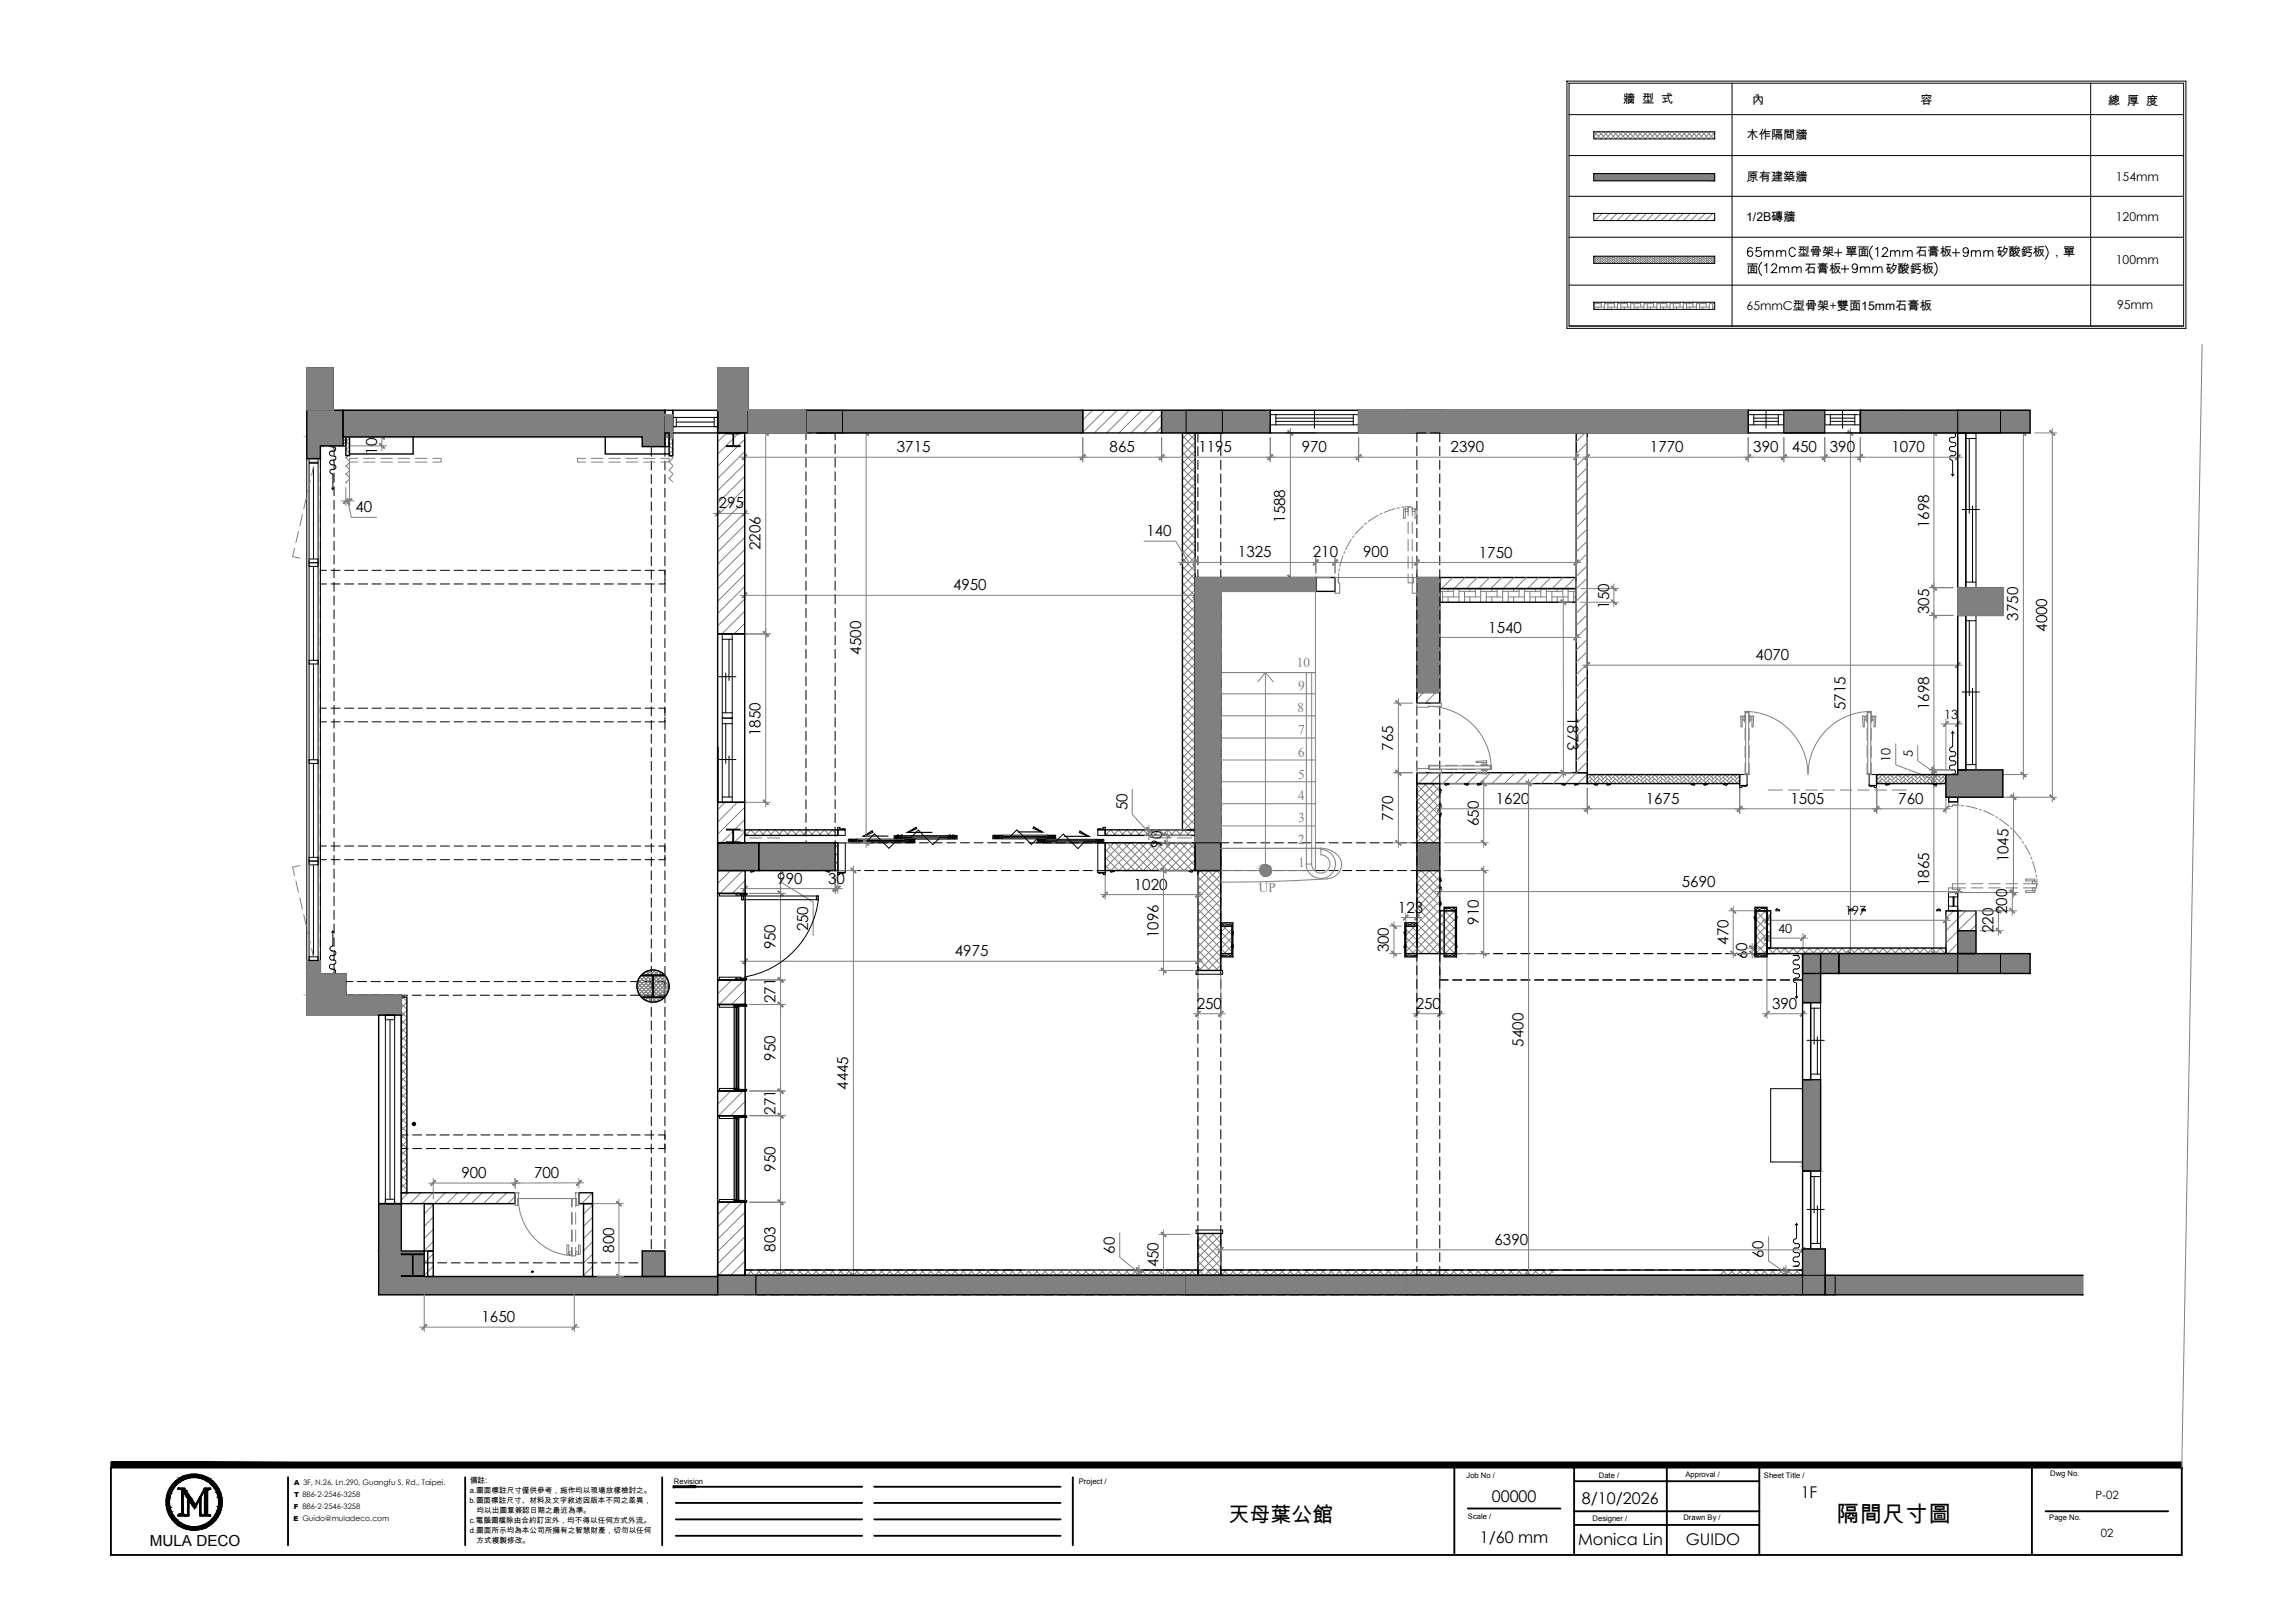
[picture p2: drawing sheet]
<svg xmlns="http://www.w3.org/2000/svg" width="420mm" height="297mm" viewBox="0 0 420 297" stroke-linecap="round" stroke-linejoin="round" font-family="sans-serif">
<defs><g id="words">
<text font-size="4.2" x="336.2" y="278.5">隔間尺寸圖</text>
<text font-size="3.8" x="224.9" y="278.6">天母葉公館</text>
<g font-size="3">
<text x="273.1" y="274.9">00000</text>
<text x="289.6" y="275.3">8/10/2026</text>
<text x="329.7" y="274.1">1F</text>
<text x="270.9" y="282.4">1/60 mm</text>
<text x="288.9" y="282.8">Monica Lin</text>
<text x="308.6" y="282.8">GUIDO</text>
</g>
<g font-size="2.8">
<text x="69" y="83.3" transform="rotate(-90 69 83.3)">100</text>
<text x="164.2" y="82.8">3715</text>
<text x="203.1" y="82.8">865</text>
<text x="219.4" y="82.8">1195</text>
<text x="238.3" y="82.8">970</text>
<text x="265.6" y="82.8">2390</text>
<text x="302.1" y="82.8">1770</text>
<text x="321" y="82.8">390</text>
<text x="328" y="82.8">450</text>
<text x="335" y="82.8">390</text>
<text x="346.3" y="82.8">1070</text>
<text x="65.1" y="93.8">40</text>
<text x="131.6" y="93">295</text>
<text x="235.3" y="95.7" transform="rotate(-90 235.3 95.7)">1588</text>
<text x="139.3" y="100.7" transform="rotate(-90 139.3 100.7)">2206</text>
<text x="209.9" y="98.2">140</text>
<text x="353.2" y="96.6" transform="rotate(-90 353.2 96.6)">1698</text>
<text x="226.6" y="102">1325</text>
<text x="240.4" y="102">210</text>
<text x="249.6" y="102">900</text>
<text x="270.7" y="102.1">1750</text>
<text x="174.5" y="108.1">4950</text>
<text x="294.6" y="111.4" transform="rotate(-90 294.6 111.4)">150</text>
<text x="353.2" y="112.4" transform="rotate(-90 353.2 112.4)">305</text>
<text x="369.5" y="113.6" transform="rotate(-90 369.5 113.6)">3750</text>
<text x="157.7" y="119.8" transform="rotate(-90 157.7 119.8)">4500</text>
<text x="272.5" y="115.8">1540</text>
<text x="374.8" y="115.6" transform="rotate(-90 374.8 115.6)">4000</text>
<text x="321.4" y="120.8">4070</text>
<text x="287" y="131.2" transform="rotate(90 287 131.2)">1873</text>
<text x="337.9" y="129.9" transform="rotate(-90 337.9 129.9)">5715</text>
<text x="353.2" y="130" transform="rotate(-90 353.2 130)">1698</text>
<text x="139.3" y="134.7" transform="rotate(-90 139.3 134.7)">1850</text>
<text x="255.1" y="137.4" transform="rotate(-90 255.1 137.4)">765</text>
<text x="206.4" y="148.3" transform="rotate(-90 206.4 148.3)">50</text>
<text x="273.8" y="147.1">1620</text>
<text x="301.3" y="147.1">1675</text>
<text x="327.8" y="147.1">1505</text>
<text x="347.5" y="147.1">760</text>
<text x="212.8" y="155.1" transform="rotate(-90 212.8 155.1)">90</text>
<text x="255.1" y="150.2" transform="rotate(-90 255.1 150.2)">770</text>
<text x="270.7" y="151.2" transform="rotate(-90 270.7 151.2)">650</text>
<text x="142.3" y="161.7">990</text>
<text x="151.6" y="161.7">30</text>
<text x="367.7" y="157.8" transform="rotate(-90 367.7 157.8)">1045</text>
<text x="207.6" y="162.8">1020</text>
<text x="255.9" y="167">123</text>
<text x="307.9" y="162.3">5690</text>
<text x="353.2" y="162.2" transform="rotate(-90 353.2 162.2)">1865</text>
<text x="367.5" y="167.3" transform="rotate(-90 367.5 167.3)">200</text>
<text x="142" y="173.8" transform="rotate(-90 142 173.8)">950</text>
<text x="147.9" y="170.5" transform="rotate(-90 147.9 170.5)">250</text>
<text x="212.1" y="171.7" transform="rotate(-90 212.1 171.7)">1096</text>
<text x="270.7" y="169.3" transform="rotate(-90 270.7 169.3)">910</text>
<text x="316.4" y="172.9" transform="rotate(-90 316.4 172.9)">470</text>
<text x="365" y="170.8" transform="rotate(-90 365 170.8)">220</text>
<text x="174.8" y="175">4975</text>
<text x="254.3" y="174.3" transform="rotate(-90 254.3 174.3)">300</text>
<text x="319.9" y="175.6" transform="rotate(-90 319.9 175.6)">60</text>
<text x="142" y="183.6" transform="rotate(-90 142 183.6)">271</text>
<text x="219.1" y="184.6">250</text>
<text x="259.2" y="184.6">250</text>
<text x="324.4" y="184.6">390</text>
<text x="278.9" y="191.5" transform="rotate(-90 278.9 191.5)">5400</text>
<text x="142" y="194.1" transform="rotate(-90 142 194.1)">950</text>
<text x="142" y="204" transform="rotate(-90 142 204)">271</text>
<text x="155.3" y="199.5" transform="rotate(-90 155.3 199.5)">4445</text>
<text x="84.5" y="215.6">900</text>
<text x="97.8" y="215.6">700</text>
<text x="142" y="214.4" transform="rotate(-90 142 214.4)">950</text>
<text x="273.6" y="227.8">6390</text>
<text x="112.4" y="229.3" transform="rotate(-90 112.4 229.3)">800</text>
<text x="142" y="229.1" transform="rotate(-90 142 229.1)">803</text>
<text x="204.1" y="229.4" transform="rotate(-90 204.1 229.4)">60</text>
<text x="212.1" y="232" transform="rotate(-90 212.1 232)">450</text>
<text x="322.9" y="230.2" transform="rotate(-90 322.9 230.2)">60</text>
<text x="88.2" y="242">1650</text>
<text x="27.4" y="282.9">MULA DECO</text>
</g>
<g font-size="2.5" fill="#808080">
<text x="237.4" y="122.2" transform="rotate(-1 237.4 122.2)">10</text>
<text x="237.6" y="130.4" transform="rotate(-1 237.6 130.4)">8</text>
<text x="237.6" y="126.3">9</text>
<text x="237.6" y="134.4">7</text>
<text x="237.6" y="138.5" transform="rotate(-2 237.6 138.5)">6</text>
<text x="237.6" y="142.5">5</text>
<text x="237.6" y="146.5" transform="rotate(-2 237.6 146.5)">4</text>
<text x="237.6" y="154.5" transform="rotate(-2 237.6 154.5)">2</text>
<text x="237.6" y="150.5">3</text>
<text x="237.6" y="158.7">1</text>
<text x="230.5" y="163.3" transform="rotate(-2 230.5 163.3)">UP</text>
</g>
<g font-size="2.3">
<text x="355.9" y="131.6">13</text>
<text x="346.1" y="139.5" transform="rotate(-90 346.1 139.5)">10</text>
<text x="350.2" y="138.5" transform="rotate(-90 350.2 138.5)">5</text>
<text x="337.8" y="167.5">197</text>
<text x="325.5" y="170.8">40</text>
</g>
<g font-size="2.2">
<text x="297.2" y="18.9">牆 型 式</text>
<text x="320.8" y="19.1">內</text>
<text x="351.6" y="19.1">容</text>
<text x="385.9" y="19.2">總 厚 度</text>
<text x="319.8" y="25.4">木作隔間牆</text>
<text x="319.8" y="33">原有建築牆</text>
<text x="387.4" y="33.1">154mm</text>
<text x="319.7" y="40.4">1/2B磚牆</text>
<text x="387.4" y="40.4">120mm</text>
<text x="329.1" y="46.9">型骨架</text>
<text x="337.8" y="46.9">單面</text>
<text x="350.7" y="46.9">石膏板</text>
<text x="365.5" y="46.9">矽酸鈣板 ，單</text>
<text x="319.8" y="49.9">面</text>
<text x="330.4" y="49.9">石膏板</text>
<text x="345.2" y="49.9">矽酸鈣板</text>
<text x="387.4" y="48.3">100mm</text>
<text x="319.8" y="56.7">65mmC型骨架+雙面15mm石膏板</text>
<text x="387.6" y="56.6">95mm</text>
</g>
<g font-size="2.1">
<text x="383.7" y="274.4">P-02</text>
<text x="384.6" y="281.4">02</text>
</g>
<g font-size="1.4">
<text x="86" y="275">b.圖面標註尺寸、材料及文字敘述因版本不同之差異，</text>
<text x="86" y="273.2">a.圖面標註尺寸僅供參考，施作均以現場放樣檢討之。</text>
<text x="86" y="271.3">備註:</text>
<text x="123.4" y="271.5">Revision</text>
<text x="197.5" y="271.5">Project /</text>
<text x="268.5" y="270.5">Job No /</text>
<text x="292.7" y="270.5">Date /</text>
<text x="308.6" y="270.3">Approval /</text>
<text x="322.9" y="270.5">Sheet Title /</text>
<text x="375.4" y="270.2">Dwg No.</text>
<text x="86" y="278.8">c.電腦圖檔除由合約訂定外，均不得以任何方式外流。</text>
<text x="86" y="280.6">d.圖面所示均為本公司所擁有之智慧財產，切勿以任何</text>
<text x="87.3" y="276.9">均以出圖章簽認日期之最近為準。</text>
<text x="268.8" y="277.9">Scale /</text>
<text x="291.6" y="278.3">Designer /</text>
<text x="308.2" y="278.2">Drawn By /</text>
<text x="375.2" y="278.2">Page No.</text>
<text x="87.3" y="282.4">方式複製修改。</text>
</g>
<g font-size="1.3">
<text x="53.8" y="274">T 886-2-2546-3258</text>
<text x="53.9" y="271.7">A 3F, N.26, Ln.290, Guangfu S. Rd., Taipei.</text>
<text x="53.7" y="278.5">E Guido@muladeco.com</text>
<text x="53.8" y="276.2">F 886-2-2546-3258</text>
</g>
</g></defs>
<!-- layer: DOOR -->
<path d="M158.1 153l1.6-1 .1 .3-1.7 .7h4.5M166.2 152.3l1.5-.9 .1 .3-1.6 .6h4.4M186.3 152.3h4.5l-1.7-.7 .2-.3 1.5 1M194.8 153.1h4.5l-1.7-.7 .1-.3 1.6 1" fill="none" stroke="#000" stroke-width=".21"/>
<!-- layer: I-GLAZE -->
<path d="M156.7 153.8h9.5M156.7 154h9.5M165 153.1h8.9M165 153.4h8.9M183.1 153.1h8.8M183.1 153.3h8.8M191.2 153.9h9.6M191.2 154.1h9.6" fill="none" stroke="#000" stroke-width=".18"/>
<!-- layer: DOOR -->
<g fill="none" stroke="#000" stroke-width=".18">
<path d="M155.3 154l.3 .2M155.3 153.8l.3 .2M155.3 153.7l.3 .2M155.3 154.2h.1M155.4 153.6l.2 .1M155.6 153.7h.1M155.6 153.7l1.1 .4M155.6 153.6l.3 .1M155.7 154.1l.1 .1M155.9 154.1l.1 .1M155.9 153.6l.3 .1M156.1 153.9h2.6l1.4-1.3 2.7 2.7 1.3-1.4h2.6"/>
<path d="M156.1 153.6l.3 .1M156.2 154.1h.1M156.2 154.1v.1M156.3 153.6l.3 .1M156.4 154.1v.1M156.5 154.1l.2 .1M156.6 153.6l.2 .1M156.7 153.7l-1.1 .4M156.8 154.1h.1M156.8 154.1l.1 .1M156.8 153.6l.2 .1M157 153.7v.1"/>
<path d="M157 153.7h.1M157 153.8h.1M157 154h.1M157 154.1h.1M157 154.2h8.8M157 153.6h16.6M157 154v.1M163.7 153.4l.2 .2M163.7 153.1l.3 .3M163.7 153l.3 .2M163.8 152.9l.3 .2M164 152.9l.3 .2"/>
<path d="M164 153.1l1 .3M164.1 153.4l.1 .2M164.1 153.3h2.7l1.3-1.4 2.7 2.7 1.3-1.3h2.7M164.2 153.4l.2 .2M164.3 152.9h.1M164.3 152.9l.2 .2M164.5 152.9h.1M164.5 152.9l.2 .2M164.5 153.4h.1M164.5 153.4l.1 .2M164.7 152.9h.1M164.7 153.4l.1 .2"/>
<path d="M164.7 152.9l.3 .2M164.9 153.4l.1 .2M165 152.9h.1M165 152.9l.2 .2M165 153.1l-1 .3M165.2 153.4h.1M165.2 152.9h.1M165.2 153.4l.1 .2M165.2 152.9l.2 .2M165.3 153.1h.1M165.4 153.1h.1M165.4 153.4h.1"/>
<path d="M165.4 152.9h8.2M165.4 153.3l-.1 .1M165.8 154v.1M165.8 153.8h.1M165.8 154h.1M165.8 153.7v.1M165.8 153.7h.1M166 154.1h.1M166 154.1l-.1 .1M166.1 153.6l-.3 .1M166.2 153.7l1 .4M166.3 153.6l-.3 .1"/>
<path d="M166.3 154.1l-.1 .1M166.5 153.6l-.3 .1M166.5 154.1l-.1 .1M166.7 154.1h.1M166.7 154.1l-.1 .1M166.7 153.6l-.2 .1M166.9 153.6l-.2 .1M167 154.1l-.2 .1M167.1 154.1l-.1 .1M167.1 153.7h.1M167.2 153.7l-1 .4M167.2 153.6l-.3 .1"/>
<path d="M167.4 153.6l-.2 .1M167.5 154.2h.1M167.5 154l-.3 .2M167.5 153.8l-.3 .2M167.5 153.7l-.3 .2M173.5 153.3v.1M173.5 153.1h.1M173.5 153.4h.1M173.6 153.1h.1M173.6 153.1h-.1M173.6 153.4h.1M173.8 152.9l-.3 .2"/>
<path d="M173.8 153.4h.1M173.8 152.9h.1M173.8 153.4l-.2 .2M173.9 153.1l1 .3M174 152.9h.1M174 152.9l-.2 .2M174 153.4l-.1 .2M174.2 153.4l-.1 .2M174.2 152.9l-.2 .2M174.4 153.4h.1M174.4 153.4l-.1 .2M174.4 152.9h.1"/>
<path d="M174.4 152.9l-.2 .2M174.7 152.9h.1M174.7 152.9l-.3 .2M174.7 153.4l-.1 .2M174.9 153.4l-.1 .2M174.9 153.1l-1 .3M174.9 152.9l-.3 .2M175.1 152.9l-.2 .2M175.2 153.6h.1M175.2 153.4l-.2 .2M175.2 153.1l-.3 .3M175.2 153l-.3 .2"/>
<path d="M181.8 153.5h.1M181.8 153.3l.2 .2M181.8 153.1l.3 .2M181.8 152.9l.3 .2M181.9 152.9l.2 .1M181.9 152.9h.1M182.1 153l1 .4M182.1 152.9h.1M182.1 152.9l.3 .1M182.1 153h.1M182.1 153.4l.1 .1M182.2 153.2h2.7l1.3-1.3 2.6 2.6 1.4-1.3h2.7"/>
<path d="M182.3 153.4l.1 .1M182.4 152.9h.1M182.4 152.9l.2 .1M182.5 152.9l.3 .1M182.6 153.4h.1M182.6 153.4l.1 .1M182.8 152.9h.1M182.8 153.4l.1 .1M182.8 152.9l.2 .1M183 153.4l.1 .1M183 152.9h.1M183 152.9l.2 .1"/>
<path d="M183.1 153l-1 .4M183.2 152.9l.2 .1M183.2 153.4h.1M183.2 153.4l.1 .1M183.4 153l.1 .1M183.4 153.1h.1M183.4 153h.1M183.4 153.3h.1M183.4 153.4h.1M183.4 153.5h8.2M183.4 152.9h8.2M183.5 153.1h.1"/>
<path d="M183.5 153.3h.1M183.5 153.3l-.1 .1M189.9 154.3h.1M189.9 154.1l.2 .2M189.9 153.9l.3 .2M189.9 153.7l.3 .2M190 153.6l.2 .2M190.2 153.8l1 .3M190.2 153.6l.3 .2M190.2 153.8h.1M190.3 154.1l.1 .2M190.4 154.1l.2 .2"/>
<path d="M190.5 153.6l.2 .2M190.7 154h2.6l1.4-1.4 2.6 2.7 1.4-1.3h2.6M190.7 154.1h.1M190.7 154.1l.1 .2M190.7 153.6l.3 .2M190.9 153.6l.3 .2M191 154.1v.2M191.1 154.1l.1 .2M191.2 153.6l.2 .2M191.2 153.8l-1 .3M191.4 154.1h.1M191.4 154.1l.1 .2"/>
<path d="M191.4 153.6l.2 .2M191.5 153.3l.1 .1M191.5 153.1h.1M191.5 153.3h.1M191.5 153.8l.1 .1M191.6 153l-.1 .1M191.6 153.9h.1M191.6 153.8h.1M191.6 153.8v.1M191.6 154.1h.1M191.6 153.1h.1M191.6 153.3h.1"/>
<path d="M191.6 154.3h8.8M191.6 153.6h8.8M191.6 153h.1M191.6 153.3v.1M191.6 154l-.1 .1M191.8 153.4h.1M191.8 153.4l-.1 .1M191.8 152.9l-.2 .1M191.9 153l1 .4M192 152.9h.1M192 152.9l-.2 .1M192.1 153.4l-.2 .1"/>
<path d="M192.2 153.4l-.1 .1M192.3 152.9h.1M192.3 152.9l-.3 .1M192.5 153.4h.1M192.5 153.4l-.2 .1M192.5 152.9h.1M192.5 152.9l-.3 .1M192.7 152.9h.1M192.7 152.9l-.2 .1M192.7 153.4l-.1 .1M192.9 153h.1M192.9 153.4l-.1 .1"/>
<path d="M192.9 153l-1 .4M192.9 152.9h.1M192.9 152.9l-.2 .1M193.2 152.9l-.3 .1M193.2 152.9h.1M193.3 153.5h.1M193.3 153.3l-.3 .2M193.3 153.1l-.4 .2M193.3 152.9l-.4 .2M200.3 154l.1 .1M200.3 153.9h.1M200.3 154.1h.1"/>
<path d="M200.4 153.9h.1M200.4 154.1h.1M200.4 153.8l-.1 .1M200.4 153.8h.1M200.4 153.8v.1M200.6 154.1h.1M200.6 154.1l-.1 .2M200.6 153.6l-.2 .2M200.9 153.6l-.3 .2M200.9 154.1l-.2 .2M201.1 153.6l-.3 .2 .9 .3M201.1 154.1l-.1 .2"/>
<path d="M201.3 154.1h.1M201.3 154.1l-.1 .2M201.3 153.6l-.2 .2M201.5 153.6l-.2 .2M201.5 154.1l-.1 .2M201.7 153.8h.1M201.7 154.1l-.1 .2M201.7 153.8l-.9 .3M201.7 153.6l-.2 .2M202 153.6l-.3 .2M202.1 154.3h.1M202.1 154.1l-.3 .2"/>
<path d="M202.1 153.9l-.4 .2M202.1 153.7l-.4 .2"/>
</g>
<!-- layer: I-DOOR -->
<g fill="none" stroke="#808080" stroke-width=".18">
<path d="M65.5 83.9h-1.5v.7h1.5M66.5 84.6h2.2M66.5 83.9h2.2M69.7 84.6h2.1M69.7 83.9h2.1M72.9 84.6h2.1M72.9 83.9h2.1M76.1 84.6h2.1M76.1 83.9h2.1M79.2 83.9h1.6v.7h-1.6M107.2 83.9h-1.5v.7h1.5M108.3 84.6h2.1"/>
<path d="M108.3 83.9h2.1M111.4 84.6h2.2M111.4 83.9h2.2M114.6 84.6h2.1M114.6 83.9h2.1M117.8 84.6h2.1M117.8 83.9h2.1M121 83.9h1.5v.7h-1.5M247.4 98.7l-1 1.9M247.8 98.1l-.2 .3M249.6 96.3l-1.5 1.4M250.2 95.7l-.3 .3"/>
<path d="M252.3 94.3l-1.8 1.1M253 94l-.4 .1M255.4 93.1l-2 .7M256.2 92.9l-.4 .1M256.9 93.2h.4v1.7h-.4zM257.3 93.1h.5v.5h-.5zM257.8 94.4v-1.6h.8v1.6M257.8 95.5v2.1M257.8 98.7v2.1M258.1 92.7l-1.5 .2M258.6 93.1h.5v.5h-.5zM258.6 95.5v2.1"/>
<path d="M258.6 98.7v2.1M259.1 93.2h.3v1.7h-.3zM244.4 105.7h.6v1h.3v1.9h-.9zM245.1 104.9l-.1 1.6M245.2 104.1l-.1 .4M245.9 101.7l-.6 2M246.2 101l-.2 .3M257.8 105.1v1.6h.8v-1.6M257.8 101.9v2.1M258.6 101.9v2.1M258.8 105.7h.6v2.9h-.8v-1.9h.2zM261 128.7h-1.6v.7l4.5-.1v-.6h-1.9"/>
<path d="M271.6 139.9h.5M271.6 139.6h.5M319 131.2v.5M319.3 131.2v.5M319.5 131h-.2v.2l-.6-.2 .1 2h.2v-1.3h.3v.2h.2M319.5 132.3v-2.1h.7v2.1M319.5 139.7v2.1h.7v-2.1M319.5 133.3v2.2M319.5 136.5v2.1M320.2 131h.2v.2l.7-.2-.1 2h-.3v-1.3h-.3v.2h-.2M320.2 133.3v2.2M320.2 136.5v2.1"/>
<path d="M320.4 131.2v.5M320.7 131.2v.5M341.3 131.2v.5M341.7 131.2v.5M341.8 131h-.1v.2l-.7-.2 .1 2h.2v-1.3h.4v.2h.1M341.8 132.3v-2.1h.8v2.1M341.8 139.7v2.1h.8v-2.1M341.8 133.3v2.2M341.8 136.5v2.1M342.6 131h.2v.2l.6-.2-.1 2h-.2v-1.3h-.3v.2h-.2M342.6 133.3v2.2M342.6 136.5v2.1"/>
<path d="M342.8 131.2v.5M343.1 131.2v.5M155.6 153.7h1.4v-.1h-1.7v.6h1.7v-.1h-1.4M155.6 153.6v.6M156.7 153.7v.4M164 153.1h1.4v-.2h-1.7v.7h1.7v-.2h-1.4M164 152.9v.7M165 153.1v.3M166.2 153.7v.4M167.2 153.7h-1.4v-.1h1.7v.6h-1.7v-.1h1.4M167.2 153.6v.6M173.9 153.1v.3"/>
<path d="M174.9 153.1h-1.3v-.2h1.6v.7h-1.6v-.2h1.3M174.9 152.9v.7M182.1 153h1.3v-.1h-1.6v.6h1.6v-.1h-1.3M182.1 152.9v.6M183.1 153v.4M190.2 153.8h1.4v-.2h-1.7v.7h1.7v-.2h-1.4M190.2 153.6v.7M191.2 153.8v.3M191.9 153v.4M192.9 153h-1.3v-.1h1.7v.6h-1.7v-.1h1.3M192.9 152.9v.6M200.8 153.8v.3"/>
<path d="M201.7 153.8h-1.3v-.2h1.7v.7h-1.7v-.2h1.3M201.7 153.6v.7M261 141.4h-1.6v-.7l4.5 .1v.6h-1.9M263.6 140.1h-2.1v.7h2.1M264.7 140.1h2.1M264.7 140.8h2.1M267.8 140.1h2.1M267.8 140.8h2.1M271 140.1h2.1v.7h-2.1M271.3 140.8v.2h.3v.3h-1.4v.2l2 .2-.1-.7h.2v-.2M271.3 140.1v-.2h.3v-.3h-1.4v-.3l2-.1-.1 .7h.2v.2M271.6 141h.5"/>
<path d="M271.6 141.3h.5M356.8 146.8h1.6v.5h-1v.3h-.6zM357.6 147.3l1.1 .1M359.1 147.4l.4 .1M359.9 147.5l2.1 .5M362.4 148.1l.3 .1M363.2 148.4l1.8 .9M365.4 149.5l.3 .2M366.1 149.9l1.7 1.3M368.1 151.5l.3 .3M368.7 152l1.3 1.6M370.2 154l.3 .3"/>
<path d="M370.7 154.7l1 1.8M371.8 156.9l.2 .4M372.1 157.7l.6 2M356.7 162.5h.7v.3h1v.6h-1.7zM359.9 161.7h-2.5v.8h2.5M360.9 161.7h2.1M360.9 162.5h2.1M364.1 161.7h2.1M364.1 162.5h2.1M367.3 161.7h2.1M367.3 162.5h2.1M370.4 161.7h2.5v.8h-2.5"/>
<path d="M370.9 160.9h1.6v.3h-1.6zM370.9 163h1.6v.4h-1.6zM372.1 161.2h.5v.5h-.5zM372.1 162.5h.5v.5h-.5zM372.8 160.1l.1 .4M372.9 160.9l.1 1.1M94.3 218.3h.7l-.1 .1v1h-.1v1.2h-.5zM105.3 218.3h.7v2.3h-.4v-1.2h-.2zM103.8 227.9h.3v1.6h-.3zM104.1 229.1h.5v.5h-.5zM104.6 220.9l.1-1.5h.7v1.5M104.6 228.3l.1 1.6h.7v-1.6"/>
<path d="M104.6 221.9v2.2M104.6 225.1v2.1M104.7 221.9v2.2M104.7 225.1v2.1M105.4 229.1h.5v.5h-.5zM105.4 221.9v2.2M105.4 225.1v2.1M105.9 227.9h.3v1.6h-.3z"/>
</g>
<!-- layer: DOOR -->
<g fill="none" stroke="#000" stroke-width=".25">
<path d="M157 153.7v.1M157 154v.1M165.4 153.1h.1M165.4 153.4h.1M165.8 153.7v.1M165.8 154v.1M173.6 153.1h.1M173.6 153.4h.1M183.4 153v.1M183.4 153.3v.1M191.6 153.8v.1M191.6 154.1h.1"/>
<path d="M191.6 153v.1M191.6 153.3v.1M200.4 153.8v.1M200.4 154.1h.1"/>
</g>
<!-- layer: 0 -->
<g fill="none" stroke="#808080" stroke-width=".18">
<path d="M116.7 179.9l2.5 2.5M116.9 179.3l2.6 2.6M117.1 178.8l2.4 2.4M117.5 178.4v.1M117.5 178.5l-.4 .4M117.6 178.6l1.9 1.9M117.9 178.1l.3 .3M118 178l-.4 .4M118.2 178.6l-1.5 1.5M118.3 177.8l.6 .6M118.4 178.6l1.1 1.1M118.9 178.6l-2.2 2.3"/>
<path d="M118.9 177.6l.8 .8M119.1 178.6l.4 .3M119.2 177.6l-.9 .8M119.5 178.8l-2.7 2.7M119.5 179.5l-2.5 2.5M119.6 177.6l.9 .8M119.7 178.6h.1M119.7 179.9l2.3 2.3M119.7 179.1l2.5 2.6M119.9 178.6l2.6 2.6M119.9 177.6l-.8 .8M120.4 178.6l-.7 .8"/>
<path d="M120.5 177.7l.7 .7M120.6 177.7l-.8 .7M120.6 178.6l1.9 1.9M121.1 178l-.5 .4M121.1 178.6l-1.4 1.5M121.4 178.6l1 1M121.5 178.3l-.2 .1M121.9 178.6l-2.2 2.2M122.2 179.1l-2.5 2.5M122.4 179.6l-2.7 2.8M116.6 180.6l1.9 1.8M116.8 181.5l.9 .9"/>
<path d="M117.7 182.8l.2-.2 .7 .7M118.1 183.1l.5-.5 .9 .9M118.7 183.3l.7-.7 .8 .8M119.5 180.3l-2.2 2.1M119.5 181l-1.4 1.4M119.5 181.8l-.7 .6M119.7 182.1l.3 .3M119.7 181.3l1 1.1M119.7 180.6l1.8 1.8M120.1 182.6l.7 .6M120.2 182.6l-.9 .9M121.2 183l-.3-.4-.8 .8"/>
<path d="M121.7 182.6h.1M121.7 182.5l-.1 .2M122.5 181l-1.4 1.4M122.5 180.2l-2.2 2.2"/>
</g>
<g fill="none" stroke="#000" stroke-width=".18">
<path d="M117.5 178.4h4.2v.2h-4.2zM119.5 178.6h.2v3.8h-.2zM117.5 182.4h4.2v.2h-4.2z"/>
<circle cx="97.5" cy="232.8" r=".15"/>
</g>
<circle cx="119.6" cy="180.5" r="2.94" fill="none" stroke="#000" stroke-width=".21"/>
<!-- layer: I-WALL-HATCH -->
<g fill="none" stroke="#808080" stroke-width=".18">
<path d="M291.8 25l.4 .4M291.8 24.1l1.3 1.3M292 39.1l-.2 .2M292.6 24.1l-.8 .8M292.7 24.1l1.3 1.3M293.3 39.1l-1.3 1.3M293.5 24.1l-1.3 1.3M293.6 24.1l1.3 1.3M294.4 24.1l-1.3 1.3M294.5 24.1l1.3 1.3M294.7 39.1l-1.3 1.3M295.3 24.1l-1.4 1.3"/>
<path d="M295.4 24.1l1.3 1.3M296 39.1l-1.3 1.3M296.1 24.1l-1.2 1.3M296.3 24.1l1.3 1.3M297.1 24.1l-1.3 1.3M297.2 24.1l1.3 1.3M297.4 39.1l-1.3 1.3M298 24.1l-1.3 1.3M298.1 24.1l1.3 1.3M298.7 39.1l-1.3 1.3M298.9 24.1l-1.4 1.3M299 24.1l1.3 1.3"/>
<path d="M299.7 24.1l-1.3 1.3M299.9 24.1l1.3 1.3M300.1 39.1l-1.3 1.3M300.6 24.1l-1.2 1.3M300.8 24.1l1.3 1.3M301.4 39.1l-1.3 1.3M301.6 24.1l-1.3 1.3M301.7 24.1l1.3 1.3M302.5 24.1l-1.4 1.3M302.6 24.1l1.3 1.3M302.8 39.1l-1.3 1.3M303.3 24.1l-1.3 1.3"/>
<path d="M303.5 24.1l1.3 1.3M304.1 39.1l-1.3 1.3M304.2 24.1l-1.2 1.3M304.4 24.1l1.3 1.3M305.1 24.1l-1.2 1.3M305.3 24.1l1.3 1.3M305.5 39.1l-1.3 1.3M306.1 24.1l-1.4 1.3M306.2 24.1l1.3 1.3M306.8 39.1l-1.3 1.3M306.9 24.1l-1.3 1.3M307.1 24.1l1.3 1.3"/>
<path d="M307.8 24.1l-1.3 1.3M308 24.1l1.3 1.3M308.2 39.1l-1.3 1.3M308.7 24.1l-1.2 1.3M308.9 24.1l1.3 1.3M309.5 39.1l-1.3 1.3M309.7 24.1l-1.4 1.3M309.8 24.1l1.3 1.3M310.5 24.1l-1.3 1.3M310.7 24.1l1.3 1.3M310.8 39.1l-1.2 1.3M311.4 24.1l-1.3 1.3"/>
<path d="M311.6 24.1l1.3 1.3M312.2 39.1l-1.3 1.3M312.3 24.1l-1.2 1.3M312.5 24.1l1.3 1.3M313.2 24.1l-1.3 1.3M313.4 24.1l.5 .6M313.5 39.1l-1.3 1.3M313.9 24.3l-1.1 1.1M313.9 25.2l-.2 .2M291.8 48v.1M291.8 47.6v.1M291.8 47.2h.1"/>
<path d="M291.8 55.6h1.3M292 56.2h1.8M292 55.6v1M292 47.9l.3 .3M292 47.4l.7 .7M292 47l.7 .7M292.2 46.9l-.4 .4M292.3 47.2l-.5 .5M292.3 47.7l-.5 .4M292.3 48.1l-.2 .1M292.3 46.9l.4 .3M292.6 55.3v.3"/>
<path d="M292.6 56.2v.4M292.6 46.9l-.1 .1M292.9 47.9l.3 .3M292.9 47.4l.6 .7M292.9 47l.6 .7M293 46.9l-.5 .5M293.1 47.2l-.6 .7M293.1 47.7l-.5 .5M293.1 48.1l-.1 .1M293.1 55.3v.9M293.2 46.9l.3 .3M293.4 46.9l-.1 .1"/>
<path d="M293.8 47.9l.3 .3M293.8 47.4l.6 .7M293.8 47l.6 .7M293.8 55.6h1.8M293.8 55.3v1.3M293.9 46.9l-.6 .5M294 47.2l-.7 .7M294 47.7l-.6 .5M294 48.1l-.1 .1M294.1 46.9l.3 .3M294.3 46.9l-.1 .1M294.4 56.2h1.7"/>
<path d="M294.4 55.6v1M294.6 47.9l.3 .3M294.6 47.4l.7 .7M294.6 47l.7 .7M294.8 46.9l-.6 .5M294.8 47.2l-.6 .7M294.8 47.7l-.5 .5M294.8 48.1v.1M294.9 46.9l.4 .3M295 55.3v.3M295 56.2v.4M295.2 46.9l-.2 .1"/>
<path d="M295.5 47.9l.3 .3M295.5 47.4l.6 .7M295.5 47l.6 .7M295.6 55.3v.9M295.6 46.9l-.6 .5M295.7 47.2l-.7 .7M295.7 47.7l-.5 .5M295.7 48.1l-.1 .1M295.8 46.9l.3 .3M296 46.9l-.1 .1M296.1 55.6h1.9M296.1 55.3v1.3"/>
<path d="M296.4 47.9l.3 .3M296.4 47.4l.6 .7M296.4 47l.6 .7M296.4 46.9l-.5 .5M296.6 48.1l-.2 .1M296.6 47.2l-.7 .7M296.6 47.7l-.6 .5M296.7 46.9l.3 .3M296.7 56.2h1.9M296.7 55.6v1M296.9 46.9l-.1 .1M297.2 47.9l.3 .3"/>
<path d="M297.2 47.4l.6 .7M297.2 47l.6 .7M297.3 46.9l-.5 .5M297.4 55.3v.3M297.4 56.2v.4M297.4 47.2l-.6 .7M297.4 47.7l-.5 .5M297.4 48.1l-.1 .1M297.5 46.9l.3 .3M297.8 46.9l-.2 .1M298 55.3v.9M298.1 47.9l.3 .3"/>
<path d="M298.1 47.4l.6 .7M298.1 47l.6 .7M298.2 46.9l-.6 .5M298.3 47.2l-.7 .7M298.3 47.7l-.5 .5M298.3 48.1l-.1 .1M298.4 46.9l.3 .3M298.6 55.6h1.8M298.6 55.3v1.3M298.6 46.9l-.1 .1M298.9 47.9l.3 .3M298.9 47.4l.7 .7"/>
<path d="M298.9 47l.7 .7M299.1 46.9l-.6 .5M299.2 47.2l-.7 .7M299.2 47.7l-.6 .5M299.2 48.1l-.2 .1M299.2 56.2h1.8M299.2 55.6v1M299.2 46.9l.4 .3M299.5 46.9l-.1 .1M299.7 55.3v.3M299.7 56.2v.4M299.8 47.9l.3 .3"/>
<path d="M299.8 47.4l.6 .7M299.8 47l.6 .7M299.9 46.9l-.5 .5M300 47.2l-.6 .7M300 47.7l-.5 .5M300 48.1l-.1 .1M300.1 46.9l.3 .3M300.3 46.9l-.1 .1M300.4 55.3v.9M300.7 47.9l.3 .3M300.7 47.4l.6 .7M300.7 47l.6 .7"/>
<path d="M300.8 46.9l-.6 .5M300.9 47.2l-.7 .7M300.9 47.7l-.6 .5M300.9 48.1l-.1 .1M301 46.9l.3 .3M301 55.6h1.8M301 55.3v1.3M301.2 46.9l-.1 .1M301.5 47.9l.3 .3M301.5 47.4l.7 .7M301.5 47l.7 .7M301.6 56.2h1.7"/>
<path d="M301.6 55.6v1M301.7 46.9l-.6 .5M301.7 47.2l-.6 .7M301.7 47.7l-.5 .5M301.7 48.1l-.1 .1M301.8 46.9l.4 .3M302.1 46.9l-.2 .1M302.2 55.3v.3M302.2 56.2v.4M302.4 47.9l.3 .3M302.4 47.4l.7 .7M302.4 47l.7 .7"/>
<path d="M302.5 46.9l-.6 .5M302.6 47.2l-.7 .7M302.6 47.7l-.5 .5M302.6 48.1l-.1 .1M302.7 46.9l.4 .3M302.8 55.3v.9M302.9 46.9l-.1 .1M303.3 47.9l.3 .3M303.3 47.4l.6 .7M303.3 47l.6 .7M303.3 46.9l-.5 .5M303.3 55.6h1.9"/>
<path d="M303.3 55.3v1.3M303.5 47.2l-.7 .7M303.5 47.7l-.6 .5M303.5 48.1l-.2 .1M303.6 46.9l.3 .3M303.8 46.9l-.1 .1M304 56.2h1.8M304 55.6v1M304.1 47.9l.3 .3M304.1 47.4l.6 .7M304.1 47l.6 .7M304.2 46.9l-.5 .5"/>
<path d="M304.3 47.2l-.6 .7M304.3 47.7l-.5 .5M304.3 48.1l-.1 .1M304.4 46.9l.3 .3M304.6 55.3v.3M304.6 56.2v.4M304.7 46.9l-.2 .1M305 47.9l.3 .3M305 47.4l.6 .7M305 47l.6 .7M305.1 46.9l-.6 .5M305.2 47.2l-.7 .7"/>
<path d="M305.2 47.7l-.5 .5M305.2 48.1l-.1 .1M305.2 55.3v.9M305.3 46.9l.3 .3M305.5 46.9l-.1 .1M305.8 55.6h1.8M305.8 55.3v1.3M305.8 47.9l.3 .3M305.8 47.4l.7 .7M305.8 47l.7 .7M306 46.9l-.6 .5M306.1 47.2l-.7 .7"/>
<path d="M306.1 47.7l-.6 .5M306.1 48.1l-.2 .1M306.1 46.9l.4 .3M306.4 56.2h1.8M306.4 55.6v1M306.4 46.9l-.1 .1M306.7 47.9l.3 .3M306.7 47.4l.6 .7M306.7 47l.6 .7M306.8 46.9l-.5 .5M306.9 47.2l-.6 .7M306.9 47.7l-.5 .5"/>
<path d="M306.9 48.1l-.1 .1M306.9 55.3v.3M306.9 56.2v.4M307 46.9l.3 .3M307.2 46.9l-.1 .1M307.5 47.9l.4 .3M307.5 47.4l.7 .7M307.5 47l.7 .7M307.6 55.3v.9M307.7 46.9l-.6 .5M307.8 48.1l-.1 .1M307.8 47.2l-.7 .7"/>
<path d="M307.8 47.7l-.6 .5M307.9 46.9l.3 .3M308.1 46.9l-.1 .1M308.2 55.6h1.8M308.2 55.3v1.3M308.4 47.9l.3 .3M308.4 47.4l.7 .7M308.4 47l.7 .7M308.6 46.9l-.6 .5M308.6 47.2l-.6 .7M308.6 47.7l-.5 .5M308.6 48.1l-.1 .1"/>
<path d="M308.7 46.9l.4 .3M308.8 56.2h1.8M308.8 55.6v1M309 46.9l-.2 .1M309.3 47.9l.3 .3M309.3 47.4l.6 .7M309.3 47l.6 .7M309.4 55.3v.3M309.4 56.2v.4M309.4 46.9l-.6 .5M309.5 47.2l-.7 .7M309.5 47.7l-.5 .5"/>
<path d="M309.5 48.1l-.1 .1M309.6 46.9l.3 .3M309.8 46.9l-.1 .1M310 55.3v.9M310.2 47.9l.3 .3M310.2 47.4l.6 .7M310.2 47l.6 .7M310.2 46.9l-.5 .5M310.4 47.2l-.7 .7M310.4 47.7l-.6 .5M310.4 48.1l-.2 .1M310.5 46.9l.3 .3"/>
<path d="M310.6 55.6h1.8M310.6 55.3v1.3M310.7 46.9l-.1 .1M311 47.9l.3 .3M311 47.4l.6 .7M311 47l.6 .7M311.1 46.9l-.5 .5M311.2 56.2h1.8M311.2 55.6v1M311.2 47.2l-.6 .7M311.2 47.7l-.5 .5M311.2 48.1l-.1 .1"/>
<path d="M311.3 46.9l.3 .3M311.6 46.9l-.2 .1M311.8 55.3v.3M311.8 56.2v.4M311.9 47.9l.3 .3M311.9 47.4l.6 .7M311.9 47l.6 .7M312 46.9l-.6 .5M312.1 47.2l-.7 .7M312.1 47.7l-.5 .5M312.1 48.1l-.1 .1M312.2 46.9l.3 .3"/>
<path d="M312.4 55.3v.9M312.4 46.9l-.1 .1M312.7 47.9l.3 .3M312.7 47.4l.7 .7M312.7 47l.7 .7M312.8 46.9l-.5 .5M313 47.2l-.7 .7M313 47.7l-.6 .5M313 48.1l-.2 .1M313 55.6h.9M313 55.3v1.3M313 46.9l.4 .3"/>
<path d="M313.3 46.9l-.1 .1M313.5 56.2h.4M313.5 55.6v1M313.6 47.9l.3 .3M313.6 47.4l.3 .4M313.6 47l.3 .4M313.7 46.9l-.5 .5M313.8 47.2l-.6 .7M313.8 47.7l-.5 .5M313.8 48.1l-.1 .1M313.9 46.9h.1M313.9 40l-.3 .4"/>
<path d="M123.2 79.4l-.7 .6 .7 .7M133 79.3l-1.6 1.5M135.1 79.4l-.8 .8M200.1 75.1l-1.9 1.8M202.3 75.1l-4.1 4M204.5 75.1l-4.2 4.1M206.8 75.1l-4.2 4.1M209 75.1l-4.2 4.1M211.3 75.1l-4.2 4.1M212.7 75.9l-3.3 3.3M212.7 78.2l-1.1 1M216.5 79.7l2.3 2.4"/>
<path d="M217.5 79.2l1.3 1.4M217.6 79.2l-1.1 1.1M218.8 79.5l-2.3 2.3M290.2 79.2l-1.6 1.6M63.3 80.8l-.5-.6 1.2 1.2M63.3 88.3l.2 .1M63.3 86.7l.7 .7M63.3 85.2l.7 .7M63.3 83.7l.7 .7M63.3 82.2l.7 .7M64 80.2l-1.2 1.1 .5-.5M64 81.6l-.7 .7"/>
<path d="M64 83.2l-.7 .6M64 84.7l-.7 .6M64 86.1l-.7 .7M64 87.7l-.7 .6M122.5 86l.7 .7M123.2 80.8l-.7 .7 .7 .7M123.2 82.4l-.7 .6 .7 .7M123.2 83.8l-.7 .7 .7 .7M123.2 85.4l-.7 .6M123.2 86.9l-.7 .6 .7 .7M134.2 80.3l-2.8 2.8M135 81.7l-3.6 3.6"/>
<path d="M136.3 80.4l-1.1 1.2M136.3 82.7l-4.9 4.9M136.3 84.9l-4.9 4.9M136.3 87.2l-4.9 4.9M136.3 89.4l-4.9 4.9M136.3 91.6l-4.9 4.9M136.3 93.9l-4.9 4.9M136.3 96.1l-4.9 4.9M136.3 98.4l-4.9 4.9M216.5 99.2l2.3 2.3M216.5 97.7l2.3 2.4M216.5 96.2l2.3 2.3"/>
<path d="M216.5 94.7l2.3 2.4M216.5 93.2l2.3 2.4M216.5 91.7l2.3 2.4M216.5 90.2l2.3 2.4M216.5 88.7l2.3 2.3M216.5 87.2l2.3 2.4M216.5 85.8l2.3 2.3M216.5 84.2l2.3 2.4M216.5 82.7l2.3 2.4M216.5 81.3l2.3 2.3M218.8 82.5l-2.3 2.3M218.8 84l-2.3 2.3"/>
<path d="M218.8 81l-2.3 2.3M218.8 85.5l-2.3 2.3M218.8 87l-2.3 2.3M218.8 88.5l-2.3 2.3M218.8 90l-2.3 2.3M218.8 91.5l-2.3 2.3M218.8 92.9l-2.3 2.4M218.8 94.5l-2.3 2.3M218.8 96l-2.3 2.3M218.8 97.4l-2.3 2.4M218.8 99l-2.3 2.3M290.6 81.1l-2 2"/>
<path d="M290.6 83.3l-2 2M290.6 85.6l-2 2M290.6 87.8l-2 2M290.6 90.1l-2 2M290.6 92.3l-2 2M290.6 94.6l-2 1.9M290.6 96.8l-2 2M290.6 99l-2 2M136.3 100.6l-4.9 5M136.3 102.9l-4.9 4.9M136.3 105.1l-4.9 5M136.3 107.3l-4.9 5"/>
<path d="M136.3 109.6l-4.9 4.9M136.3 111.9l-4.1 4.1M136.3 114.1l-1.9 1.9M216.5 118.7l2.3 2.3M216.5 117.2l2.3 2.3M216.5 115.7l2.3 2.3M216.5 114.2l2.3 2.3M216.5 112.7l2.3 2.3M216.5 111.2l2.3 2.3M216.5 109.7l2.3 2.3M216.5 108.2l2.3 2.3M216.5 106.7l2.3 2.3"/>
<path d="M216.5 105.2l2.3 2.3M216.5 103.7l2.3 2.3M216.5 102.2l2.3 2.3M216.5 100.7l2.3 2.3M218.8 112.4l-2.3 2.4M218.8 100.4l-2.3 2.4M218.8 101.9l-2.3 2.4M218.8 103.4l-2.3 2.4M218.8 104.9l-2.3 2.4M218.8 106.5l-2.3 2.3M218.8 107.9l-2.3 2.4M218.8 109.4l-2.3 2.3"/>
<path d="M218.8 110.9l-2.3 2.4M218.8 113.9l-2.3 2.3M218.8 115.4l-2.3 2.4M218.8 116.9l-2.3 2.3M218.8 118.4l-2.3 2.4M218.8 119.9l-2.3 2.3M263.6 108.2h2.5M263.7 105.7l-.1 .1M264.1 109.2h3M264.1 108.2v2M265.1 107.7v.5M265.1 109.2v1"/>
<path d="M266 105.7l-2.1 2M266.1 107.7v1.5M267.1 108.2h3M267.1 107.7v2.5M268.1 109.2h3M268.1 108.2v2M268.2 105.7l-2 2M269.1 107.7v.5M269.1 109.2v1M270.1 107.7v1.5M270.5 105.7l-2 2M271.1 108.2h3"/>
<path d="M271.1 107.7v2.5M272.1 109.2h3M272.1 108.2v2M272.7 105.7l-2 2M273.1 107.7v.5M273.1 109.2v1M274.1 107.7v1.5M274.9 105.7l-1.9 2M275.1 108.2h3M275.1 107.7v2.5M276.1 109.2h3M276.1 108.2v2"/>
<path d="M277.1 107.7v.5M277.1 109.2v1M277.2 105.7l-2 2M278.1 107.7v1.5M279.1 108.2h3M279.1 107.7v2.5M279.4 105.7l-2 2M280.1 109.2h3M280.1 108.2v2M281.1 107.7v.5M281.1 109.2v1M281.7 105.7l-2 2"/>
<path d="M282.1 107.7v1.5M283.1 108.2h3M283.1 107.7v2.5M283.9 105.7l-2 2M284.1 109.2h3M284.1 108.2v2M285.1 107.7v.5M285.1 109.2v1M286.1 107.7v1.5M286.2 105.7l-2 2M287.1 108.2h1.5M287.1 107.7v2.5"/>
<path d="M288.1 109.2h.5M288.1 108.2v2M288.4 105.7l-2 2M290.6 101.3l-2 2M290.6 103.5l-2 2M290.6 105.8l-2 2M290.6 108l-2 2M290.6 110.3l-2 2M290.6 112.5l-2 2M290.6 114.8l-2 1.9M290.6 117l-2 2M290.6 119.2l-2 2"/>
<path d="M216.5 139.6l2.3 2.4M216.5 138.1l2.3 2.3M216.5 136.6l2.3 2.4M216.5 135.2l2.3 2.3M216.5 133.6l2.3 2.4M216.5 132.2l2.3 2.3M216.5 130.6l2.3 2.4M216.5 129.1l2.3 2.4M216.5 127.7l2.3 2.3M216.5 126.1l2.3 2.4M216.5 124.7l2.3 2.3M216.5 123.2l2.3 2.3"/>
<path d="M216.5 121.7l2.3 2.3M216.5 120.2l2.3 2.3M218.8 121.4l-2.3 2.3M218.8 122.9l-2.3 2.4M218.8 124.4l-2.3 2.3M218.8 125.9l-2.3 2.3M218.8 127.4l-2.3 2.3M218.8 128.9l-2.3 2.3M218.8 130.4l-2.3 2.3M218.8 131.9l-2.3 2.3M218.8 133.4l-2.3 2.3M218.8 134.9l-2.3 2.3"/>
<path d="M218.8 136.4l-2.3 2.3M218.8 137.9l-2.3 2.3M218.8 139.3l-2.3 2.4M260.6 126.7l-1.2 1.3M262.9 126.7l-1.9 2M263.6 128.3l-.4 .4M290.6 139.4l-4 4M290.6 121.5l-2 2M290.6 126l-2 2M290.6 130.5l-2 2M290.6 134.9l-2 2.1M290.6 123.7l-2 2.1"/>
<path d="M290.6 128.2l-2 2M290.6 132.7l-2 2M290.6 137.2l-2 2M131.5 159.3l-.1 .1M132.7 146.8l-1.3 1.4M133.7 152.7l-2.3 2.2M133.8 159.3l-2.4 2.4M134.1 154.4l-.3 .4M135 146.8l-3.6 3.6M135.7 152.2l.3-.3 .9 1M136 159.3l-4.2 4.2M136.3 147.8l-4.9 4.9"/>
<path d="M136.3 150l-2.5 2.5M136.3 152.3l-2 2M136.3 154.5l-.5 .5M137.4 151.9l1 1M137.5 151.9l-1 1M138.9 151.9l1 1M139 151.9l-1 1M139.5 152.9l.9-1 1 1M141.9 151.9l1 1M142 151.9l-1 1M143.4 151.9l1 1M143.5 151.9l-1.1 1"/>
<path d="M144 152.9l.9-1 1 1M146.4 151.9l1 1M146.5 151.9l-1.1 1M147.9 151.9l1 1M147.9 151.9l-.9 1M149.4 151.9l1 1M149.5 151.9l-1.1 1M150.9 151.9l1 1M150.9 151.9l-1 1M152.4 151.9l.5 .5M152.4 151.9l-.9 1M152.9 159.1l.2 .2"/>
<path d="M152.9 157.6l.5 .5M152.9 156.1l.5 .5M152.9 154.6l.5 .5M153.4 154.6l-.5 .5M153.4 156.2l-.5 .4M153.4 157.6l-.5 .5M153.4 159.1l-.2 .2M202.3 158.4l1 .9M202.3 156.9l2.5 2.4M202.3 155.4l4 3.9M202.3 152.9l1-1 1 1M202.3 152.4l.5 .5"/>
<path d="M202.4 154.2l-.1 .2M202.7 154.2l5.1 5.1M203.9 154.2l-1.6 1.7M204.2 154.2l5 5.1M204.8 151.9l1 1M204.8 151.9l-1 1M205.4 154.2l-3.1 3.2M205.7 154.2l5.1 5.1M206.3 151.9l1 1M206.3 151.9l-1 1M206.8 152.9l1-1 1 1M206.9 154.2l-4.6 4.7"/>
<path d="M207.2 154.2l5 5.1M208.4 154.2l-5 5.1M208.7 154.2l5 5.1M209.3 151.9l1 1M209.3 151.9l-1 1M209.9 154.2l-5.1 5.1M210.2 154.2l5.1 5.1M210.8 151.9l1 1M210.8 151.9l-1 1M211.3 152.9l1-1 1 1M211.4 154.2l-5 5.1M211.7 154.2l5 5.1"/>
<path d="M212.9 154.2l-5.1 5.1M213.2 154.2l5.1 5.1 .5-.5M213.8 151.9l1 1M213.8 151.9l-1 1M214.4 154.2l-5.1 5.1M214.7 154.2l4.1 4.2M215.3 151.9l1 1M215.3 151.9l-1 1M215.9 154.2l-5.1 5.1M216.1 154.2l2.7 2.7M216.5 151.6l1.2 1.3M216.5 150.1l1.8 1.8"/>
<path d="M216.5 148.6l2.3 2.3M216.5 147.1l2.3 2.4M216.5 145.6l2.3 2.3M216.5 144.1l2.3 2.4M216.5 142.6l2.3 2.3M216.5 141.1l2.3 2.4M217.4 154.2l-5.1 5.1M217.7 154.2l1.1 1.2M218.3 151.9l.5 .5M218.3 151.9l-1 1M218.8 143.9l-2.3 2.3M218.8 145.4l-2.3 2.3"/>
<path d="M218.8 148.4l-2.3 2.3M218.8 154.3l-5 5M218.8 155.8l-3.5 3.5M218.8 157.3l-2 2M218.8 142.4l-2.3 2.3M218.8 149.8l-3 3.1M218.8 152.9h.1M218.8 140.9l-2.3 2.3M218.8 146.8l-2.3 2.4M218.8 151.3l-.5 .6M219.7 159.3l3.8 3.8M219.8 159.3l-.5 .5"/>
<path d="M221.2 159.3l2.3 2.3M221.3 159.3l-2 2M259.4 154.1l.2 .1M259.4 152.6l1.7 1.6M259.4 151.1l3.1 3.1M259.4 149.6l4.2 4.2M259.4 148.1l4.2 4.2M259.4 145.1l4.2 4.2M259.4 143.6l4.2 4.2M259.4 141.4h.1M260.2 159.3l3.4 3.5M260.2 159.3l-.8 .8"/>
<path d="M260.7 143.4l2.9 2.9M261.2 143.4l-1.8 1.8M261.6 159.3l2 2M261.7 141.4l-2.3 2.3M261.7 159.3l-2.3 2.4M262.2 143.4l1.4 1.4M262.7 143.4l-3.3 3.3 4.2 4.1M263.1 159.3l.5 .5M263.2 159.3l-3.8 3.8M263.6 144l-4.2 4.2M263.6 145.5l-4.2 4.2M263.6 147l-4.2 4.2"/>
<path d="M263.6 148.5l-4.2 4.2M263.6 150l-4.2 4.2M263.6 151.5l-2.8 2.7M263.6 153l-1.3 1.2M263.9 141.4l-2 2M266.2 141.4l-2.1 2M268.4 141.4l-2 2M270.7 141.4l-2.1 2M272.9 141.4l-2 2M275.2 141.4l-2 2M277.4 141.4l-2 2M279.6 141.4l-1.9 2"/>
<path d="M281.9 141.4l-2 2M284.1 141.4l-2 2M286.4 141.4l-2 2M290.6 143.2h.1M290.6 142.4l.1 .1M290.6 141.7l-1.7 1.7M290.6 141.8h.1M290.7 141.8l-.1 .1M291.1 142.9l.5 .5M291.1 142.2l1 1M291.4 141.8l.7 .7M291.4 141.8l-.8 .8"/>
<path d="M291.4 142.5l-.8 .9M291.4 143.2l-.2 .2M292.1 141.8h.1M292.2 141.8l-.5 .4M292.5 142.9l.5 .5M292.5 142.2l1.1 1M292.8 141.8l.8 .7M292.8 141.8l-1.1 1.1M292.8 142.5l-.8 .9M292.8 143.2l-.1 .2M293.5 141.8h.1M293.6 141.8l-.4 .4"/>
<path d="M293.9 142.9l.6 .5M293.9 142.2l1.1 1M294.2 141.8l.8 .7M294.3 141.8l-1.1 1.1M294.3 142.5l-.9 .9M294.3 143.2l-.2 .2M295 141.8h.1M295 141.8l-.4 .4M295.3 142.9l.6 .5M295.3 142.2l1.1 1M295.7 141.8l.7 .7M295.7 141.8l-1.1 1.1"/>
<path d="M295.7 142.5l-.9 .9M295.7 143.2l-.1 .2M296.4 141.8h.1M296.5 141.8l-.4 .4M296.8 142.9l.5 .5M296.8 142.2l1.1 1M297.1 141.8l.8 .7M297.2 141.8l-1.1 1.1M297.2 142.5l-.9 .9M297.2 143.2l-.2 .2M297.8 141.8h.1M297.9 141.8l-.4 .4"/>
<path d="M298.2 142.9l.6 .5M298.2 142.2l1.1 1M298.5 141.8l.8 .7M298.6 141.8l-1.1 1.1M298.6 142.5l-.9 .9M298.6 143.2l-.2 .2M299.2 141.8h.1M299.4 141.8l-.5 .4M299.7 142.9l.5 .5M299.7 142.2l1.1 1M300 141.8l.8 .7M300 141.8l-1.1 1.1"/>
<path d="M300 142.5l-.8 .9M300 143.2l-.2 .2M300.7 141.8h.1M300.8 141.8l-.4 .4M301.1 142.9l.6 .5M301.1 142.2l1.1 1M301.4 141.8l.8 .7M301.5 141.8l-1.1 1.1M301.5 142.5l-.9 .9M301.5 143.2l-.2 .2M302.1 141.8h.1M302.2 141.8l-.4 .4"/>
<path d="M302.5 142.9l.6 .5M302.5 142.2l1.1 1M302.8 141.8l.8 .7M302.9 141.8l-1.1 1.1M302.9 142.5l-.9 .9M302.9 143.2l-.2 .2M303.6 141.8h.1M303.7 141.8l-.4 .4M304 142.9l.5 .5M304 142.2l1 1M304.3 141.8l.7 .7M304.3 141.8l-1 1.1"/>
<path d="M304.3 142.5l-.9 .9M304.3 143.2l-.1 .2M305 141.8h.1M305.1 141.8l-.4 .4M305.4 142.9l.6 .5M305.4 142.2l1.1 1M305.7 141.8l.8 .7M305.8 141.8l-1.1 1.1M305.8 142.5l-.9 .9M305.8 143.2l-.2 .2M306.4 141.8h.1M306.6 141.8l-.5 .4"/>
<path d="M306.9 142.9l.5 .5M306.9 142.2l1 1M307.2 141.8l.7 .7M307.2 141.8l-1.1 1.1M307.2 142.5l-.9 .9M307.2 143.2l-.2 .2M307.9 141.8h.1M308 141.8l-.4 .4M308.3 142.9l.5 .5M308.3 142.2l1.1 1M308.6 141.8l.8 .7M308.6 141.8l-1 1.1"/>
<path d="M308.6 142.5l-.9 .9M308.6 143.2l-.1 .2M309.3 141.8h.1M309.4 141.8l-.4 .4M309.7 142.9l.5 .5M309.7 142.2l1.1 1M310 141.8l.8 .7M310.1 141.8l-1.1 1.1M310.1 142.5l-.9 .9M310.1 143.2l-.2 .2M310.8 141.8h.1M310.8 141.8l-.3 .4"/>
<path d="M311.2 142.9l.5 .5M311.2 142.2l1 1M311.5 141.8l.7 .7M311.5 141.8l-1 1.1M311.5 142.5l-.9 .9M311.5 143.2l-.2 .2M312.2 141.8h.1M312.3 141.8l-.4 .4M312.6 142.9l.5 .5M312.6 142.2l1.1 1M312.9 141.8l.8 .7M313 141.8l-1.1 1.1"/>
<path d="M313 142.5l-.9 .9M313 143.2l-.2 .2M313.6 141.8h.1M313.7 141.8l-.4 .4M314.1 142.9l.5 .5M314.1 142.2l1 1M314.4 141.8l.7 .7M314.4 141.8l-1.1 1.1M314.4 142.5l-.9 .9M314.4 143.2l-.2 .2M315.1 141.8h.1M315.2 141.8l-.4 .4"/>
<path d="M315.5 142.9l.5 .5M315.5 142.2l1.1 1M315.8 141.8l.8 .7M315.8 141.8l-1 1.1M315.8 142.5l-.9 .9M315.8 143.2l-.1 .2M316.5 141.8h.1M316.6 141.8l-.4 .4M316.9 142.9l.5 .5M316.9 142.2l1.1 1M317.2 141.8l.8 .7M317.3 141.8l-1.1 1.1"/>
<path d="M317.3 142.5l-.9 .9M317.3 143.2l-.2 .2M318 141.8h.1M318 141.8l-.4 .4M318.3 142.9l.2 .1M318.3 142.2l.2 .1M318.5 142l-.9 .9M318.5 142.7l-.7 .7M343.6 142.9l.3 .3M343.6 142.2l.3 .3M343.8 141.8h.1M343.9 141.8l-.3 .3"/>
<path d="M344.2 142.9l.5 .6M344.2 142.2l1.1 1M344.5 141.8l.8 .7M344.6 141.8l-1 1M344.6 142.5l-1 1M344.6 143.2l-.2 .3M345.3 141.8h.1M345.3 141.8l-.4 .4M345.6 142.9l.6 .6M345.6 142.2l1.1 1M346 141.8l.7 .7M346 141.8l-1.1 1.1"/>
<path d="M346 142.5l-.9 1M346 143.2l-.2 .3M346.7 141.8h.1M346.8 141.8l-.4 .4M347.1 142.9l.5 .5M347.1 142.2l1.1 1M347.4 141.8l.8 .7M347.5 141.8l-1.1 1.1M347.5 142.5l-1 1M347.5 143.2l-.3 .2M348.1 141.8h.1M348.2 141.8l-.4 .4"/>
<path d="M348.5 142.9l.6 .5M348.5 142.2l1.1 1M348.8 141.8l.8 .7M348.9 141.8l-1.1 1.1M348.9 142.5l-.9 .9M348.9 143.2l-.2 .2M349.5 141.8h.1M349.7 141.8l-.5 .4M350 142.9l.5 .5M350 142.2l1.1 1M350.3 141.8l.8 .7M350.3 142.5l-.9 .9"/>
<path d="M350.3 141.8l-1.1 1.1M350.3 143.2l-.1 .2M351 141.8h.1M351.1 141.8l-.4 .4M351.4 142.9l.5 .5M351.4 142.2l1.1 1M351.7 141.8l.8 .7M351.8 141.8l-1.1 1.1M351.8 142.5l-.9 .9M351.8 143.2l-.2 .2M352.4 141.8h.1M352.5 141.8l-.4 .4"/>
<path d="M352.8 142.9l.5 .5M352.8 142.2l1.1 1M353.1 141.8l.8 .7M353.2 141.8l-1.1 1.1M353.2 142.5l-.9 .9M353.2 143.2l-.2 .2M353.9 141.8h.1M354 141.8l-.4 .4M354.3 142.9l.5 .5M354.3 142.2l1 1M354.6 141.8l.7 .7M354.6 141.8l-1 1.1"/>
<path d="M354.6 142.5l-.8 .9M354.6 143.2l-.1 .2M355.3 141.7v.1M355.4 141.7l-.4 .5M355.7 142.9l.5 .5M355.7 142.2l.6 .5M356 141.7l.3 .3M356.1 141.8l-1.1 1.1M356.1 142.5l-.9 .9M356.1 143.2l-.2 .2M131.7 179.4l-.3 .2M134 179.4l-2.6 2.5"/>
<path d="M136.2 179.4l-4.5 4.4M136.4 161.1l-2.3 2.4M136.4 163.4l-.1 .1M219.3 170.9l4.2 4.2M219.3 169.4l5.1 5.1M219.3 161.9l4.2 4.2M219.3 167.9l6.2 6.2M219.3 166.4l6.2 6.2M219.3 176.9l.7 .7M219.3 175.4l2.3 2.2M219.3 173.9l3.7 3.7M219.3 172.4l4.2 4.2"/>
<path d="M219.3 164.9l4.2 4.2M219.3 163.4l4.2 4.2M219.3 160.4l4.2 4.2M223.5 160.1l-.7-.8-3.5 3.5M223.5 160.1l-4.2 4.2M223.5 161.7l-4.2 4.1M223.5 163.1l-4.2 4.2M223.5 164.6l-4.2 4.2M223.5 166.1l-4.2 4.2M223.5 167.6l-4.2 4.2M223.5 169.1l-4.2 4.2M223.5 175.1l-2.5 2.5"/>
<path d="M223.5 176.6l-1 1M223.9 169.5l1.6 1.6M224.6 169.5l-5.3 5.3M225.4 169.5l.1 .1M225.5 170.1l-6.2 6.2M225.5 171.6l-6 6M225.5 173l-1.4 1.5M257.4 173l1.5 1.5M257.4 171.5l2 2.1M257.4 170l4.5 4.5M257.5 169.5l-.1 .2M258.3 169.5l5 5"/>
<path d="M259 169.5l-1.6 1.7M259.4 169.1l5.4 5.4M259.4 167.6l6.9 6.9M259.4 166.1l7.1 7M259.4 164.6l7.1 7M259.4 163.1l7.1 7M259.4 160.1l4.2 4.2M259.4 173.6l.9 .9M259.4 161.6l4.2 4.2M263.6 166.4l-6.2 6.3M263.6 160.5l-4.2 4.1M263.6 162l-4.2 4.1"/>
<path d="M263.6 163.5l-4.2 4.1M263.6 165l-4.2 4.1M264.5 166.7l2 1.9M264.9 166.7l-7.5 7.5M266 166.7l.5 .5M266.3 166.7l-7.8 7.8M266.5 171.1l-3.5 3.4M266.5 168l-6.5 6.5M266.5 169.6l-5 4.9M266.5 172.6l-2 1.9M266.5 174.1l-.5 .4M321.5 171.2l3.2 3.3"/>
<path d="M321.5 169.7l2.7 2.8M321.5 168.3l2.7 2.7M321.5 166.7l2.7 2.8M321.5 174.2l.2 .3M321.5 172.7l1.7 1.8M321.7 166.7l-.2 .2M322.9 166.7l1.3 1.3M323.2 166.7l-1.7 1.8M324.2 167.2l-2.7 2.8M324.2 168.7l-2.7 2.7M324.2 170.3l-2.7 2.7M324.2 171.7l-2.7 2.7"/>
<path d="M324.2 173.2l-1.3 1.3M325.2 173.5l1 1M325.4 173.5l-1 1M326.7 173.5l1 1M326.9 173.5l-1 1M328.2 173.5l1 1M328.4 173.5l-1 1M329.7 173.5l1 1M329.9 173.5l-1 1M331.2 173.5l1 1M331.4 173.5l-1 1M332.7 173.5l1 1"/>
<path d="M332.9 173.5l-1 1M334.2 173.5l1 1M334.4 173.5l-1 1M335.7 173.5l1 1M335.9 173.5l-1.1 1M337.2 173.5l1 1M337.3 173.5l-.9 1M338.7 173.5l1 1M338.9 173.5l-1.1 1M340.2 173.5l1 1M340.3 173.5l-1 1M341.7 173.5l1 1"/>
<path d="M341.8 173.5l-.9 1M343.2 173.5l1 1M343.4 173.5l-1.1 1M344.7 173.5l1 1M344.8 173.5l-.9 1M346.1 173.5l1.1 1M346.4 173.5l-1.1 1M347.7 173.5l.9 1M347.8 173.5l-1 1M349.2 173.5l1 1M349.3 173.5l-1 1M350.7 173.5l.9 1"/>
<path d="M350.8 173.5l-1 1M352.2 173.5l.9 1M352.3 173.5l-1 1M353.6 173.5l1.1 1M353.8 173.5l-1 1M355.2 173.5l.9 1M355.3 173.5l-1 1M357.7 166.7l-1.4 1.4M358.4 170.4l-2.1 2.2M358.4 172.7l-1.8 1.8M359.9 166.7l-3.6 3.6M361.8 169.3l-1 1"/>
<path d="M361.8 167.1l-3.3 3.2M73.5 198.7l1 1M73.5 197.2l1 1M73.5 195.7l1 1M73.5 194.2l1 1M73.5 192.7l1 1M73.5 191.2l1 1M73.5 189.7l1 1M73.5 188.2l1 1M73.5 186.7l1 1M73.5 185.2l1 1M73.5 183.7l1 1"/>
<path d="M73.5 182.2l1 1M74.3 182.1l-.8 .9M74.5 183.4l-1 1M74.5 184.9l-1 1M74.5 186.4l-1 1M74.5 187.9l-1 1M74.5 189.4l-1 1M74.5 190.9l-1 1M74.5 192.4l-1 1M74.5 193.9l-1 1M74.5 195.4l-1 1M74.5 196.9l-1 1"/>
<path d="M74.5 198.4l-1 1M74.5 199.9l-1 1M131.6 199.7l-.2 .1M133.8 199.7l-2.4 2.4M136 199.7l-4.4 4.5M136.4 181.4l-2.5 2.4M136.4 183.6l-.2 .2M73.5 218.2l.1 .1M73.5 216.6l1 1.1M73.5 215.2l1 .9M73.5 213.6l1 1.1M73.5 212.2l1 1"/>
<path d="M73.5 210.7l1 1M73.5 209.2l1 1M73.5 207.7l1 1M73.5 206.2l1 1M73.5 204.7l1 1M73.5 203.2l1 1M73.5 201.7l1 1M73.5 200.2l1 1M74.5 207.4l-1 1M74.5 211.9l-1 1M74.5 216.4l-1 1M74.5 201.4l-1 1"/>
<path d="M74.5 202.9l-1 1M74.5 204.4l-1 1M74.5 205.9l-1 1M74.5 208.9l-1 1M74.5 210.4l-1 1M74.5 213.3l-1 1.1M74.5 214.9l-1 .9M74.5 217.9l-.4 .4M74.8 218.3l-1.3 1.3M77 218.3l-2 2M79.3 218.3l-2 2M81.5 218.3l-2 2"/>
<path d="M83.8 218.3l-2 2M86 218.3l-2 2M88.3 218.3l-2 2M90.5 218.3l-2 2M92.8 218.3l-2.1 2M94.3 219l-1.3 1.3M106.2 218.3l-.2 .3M108.5 218.3l-2 2M136.4 201.6l-2.6 2.6M136.4 203.8l-.4 .4M79.3 220.5l-1.6 1.7M79.3 222.7l-1.6 1.7"/>
<path d="M79.3 225l-1.6 1.7M79.3 227.2l-1.6 1.7M79.3 229.5l-1.6 1.7M79.3 231.7l-1.6 1.7M108.5 222.8l-1.7 1.6M108.5 225l-1.7 1.7M108.5 231.8l-1.7 1.6M108.5 227.3l-1.7 1.6M108.5 220.5l-1.7 1.7M108.5 229.5l-1.7 1.7M131.4 220v.1M133.7 220l-2.3 2.3"/>
<path d="M135.9 220l-4.5 4.6M136.4 221.8l-5 5M136.4 224.1l-5 5M136.4 226.3l-5 5M136.4 228.5l-4.9 4.9M136.4 230.8l-2.6 2.6M136.4 233l-.4 .4M136.4 233.2l.3 .2M137.1 232.4l1.1 1M137.7 232.4l-.9 1M138.7 232.4l.9 1M139.3 232.4l-1.1 1"/>
<path d="M140.2 232.4l1 1M140.7 232.4l-1 1M141.6 232.4l1 1M142.2 232.4l-.9 1M143.2 232.4l.9 1M143.7 232.4l-1 1M144.6 232.4l1.1 1M145.2 232.4l-1 1M146.1 232.4l1 1M146.7 232.4l-1 1M147.6 232.4l1 1M148.2 232.4l-1 1"/>
<path d="M149.1 232.4l1 1M149.7 232.4l-1 1M150.6 232.4l1 1M151.2 232.4l-1 1M152.1 232.4l1 1M152.7 232.4l-1 1M153.6 232.4l1 1M154.2 232.4l-1 1M155.1 232.4l1 1M155.7 232.4l-1 1M156.6 232.4l1 1M157.2 232.4l-1 1"/>
<path d="M158.1 232.4l1 1M158.7 232.4l-1 1M159.6 232.4l1 1M160.2 232.4l-1 1M161.1 232.4l1 1M161.7 232.4l-1 1M162.6 232.4l1 1M163.2 232.4l-1 1M164.1 232.4l1 1M164.7 232.4l-1 1M165.6 232.4l1 1M166.2 232.4l-1 1"/>
<path d="M167.1 232.4l1 1M167.7 232.4l-1 1M168.6 232.4l1 1M169.2 232.4l-1 1M170.1 232.4l1 1M170.7 232.4l-1 1M171.6 232.4l1 1M172.2 232.4l-1 1M173.1 232.4l1 1M173.7 232.4l-1 1M174.6 232.4l1 1M175.2 232.4l-1.1 1"/>
<path d="M176.1 232.4l1 1M176.6 232.4l-.9 1M177.6 232.4l1 1M178.2 232.4l-1 1M179.1 232.4l1 1M179.6 232.4l-.9 1M180.6 232.4l1 1M181.2 232.4l-1 1M182.1 232.4l1 1M182.7 232.4l-1.1 1M183.5 232.4l1.1 1M184.1 232.4l-.9 1"/>
<path d="M185.1 232.4l.9 1M185.7 232.4l-1.1 1M186.5 232.4l1.1 1M187.1 232.4l-1 1M188 232.4l1 1M188.6 232.4l-1 1M189.6 232.4l.9 1M190.1 232.4l-1 1M191 232.4l1.1 1M191.6 232.4l-1 1M192.5 232.4l1 1M193.1 232.4l-1 1"/>
<path d="M194 232.4l1 1M194.6 232.4l-1 1M195.5 232.4l1 1M196.1 232.4l-1 1M197 232.4l1 1M197.6 232.4l-1 1M198.5 232.4l1 1M199.1 232.4l-1 1M200 232.4l1 1M200.6 232.4l-1 1M201.5 232.4l1 1M202.1 232.4l-1 1"/>
<path d="M203 232.4l1 1M203.6 232.4l-1 1M204.5 232.4l1 1M205.1 232.4l-1 1M206 232.4l1 1M206.6 232.4l-1 1M207.5 232.4l1 1M208.1 232.4l-1 1M209 232.4l1 1M209.6 232.4l-1 1M210.5 232.4l1 1M211.1 232.4l-1 1"/>
<path d="M212 232.4l1 1M212.6 232.4l-1 1M213.5 232.4l1 1M214.1 232.4l-1 1M215 232.4l1 1M215.6 232.4l-1 1M216.5 232.4l1 1M217.1 232.4l-1 1M218 232.4l.7 .7M218.6 232.4l-1 1M219.3 230.8l2.7 2.7 1.5-1.5M219.3 229.3l4.2 4.2"/>
<path d="M219.3 227.8l4.2 4.2M219.3 226.3l4.2 4.1M220.3 225.7l3.2 3.3-4.2 4.2M220.8 225.7l-1.5 1.5M221.8 225.7l1.7 1.8M222.2 225.7l-2.9 3M222.8 232.8l.7 .6M223.1 232.4l-.3 .2M223.3 225.7l.2 .3M223.5 233.5h.1M223.5 226l-4.2 4.2M223.5 227.5l-4.2 4.2"/>
<path d="M223.5 230.5l-3 3-1.2-1.2M224 232.4l1 1M224.6 232.4l-1.1 1M225.5 232.4l1 1M226 232.4l-.9 1M227 232.4l1 1M227.6 232.4l-1 1M228.5 232.4l1 1M229.1 232.4l-1.1 1M229.9 232.4l1.1 1M230.5 232.4l-.9 1M231.5 232.4l.9 1"/>
<path d="M232.1 232.4l-1.1 1M232.9 232.4l1.1 1M233.5 232.4l-1 1M234.4 232.4l1 1M235 232.4l-1 1M236 232.4l.9 1M236.5 232.4l-1 1M237.4 232.4l1 1M238 232.4l-1 1M239 232.4l.9 1M239.5 232.4l-1 1M240.4 232.4l1 1"/>
<path d="M241 232.4l-1 1M241.9 232.4l1 1M242.5 232.4l-1 1M243.4 232.4l1 1M244 232.4l-1 1M244.9 232.4l1 1M245.5 232.4l-1 1M246.4 232.4l1 1M247 232.4l-1 1M247.9 232.4l1 1M248.5 232.4l-1 1M249.4 232.4l1 1"/>
<path d="M250 232.4l-1 1M250.9 232.4l1 1M251.5 232.4l-1 1M252.4 232.4l1 1M253 232.4l-1 1M253.9 232.4l1 1M254.5 232.4l-1 1M255.4 232.4l1 1M256 232.4l-1 1M256.9 232.4l1 1M257.5 232.4l-1 1M258.4 232.4l1 1"/>
<path d="M259 232.4l-1 1M259.9 232.4l1 1M260.5 232.4l-1 1M261.4 232.4l1 1M262 232.4l-1 1M262.9 232.4l1 1M263.5 232.4l-1 1M264.4 232.4l1 1M265 232.4l-1 1M265.9 232.4l1 1M266.5 232.4l-1 1M267.4 232.4l1 1"/>
<path d="M268 232.4l-1 1M268.9 232.4l1 1M269.5 232.4l-1 1M270.4 232.4l1 1M271 232.4l-1.1 1M271.9 232.4l1 1M272.4 232.4l-.9 1M273.4 232.4l.9 1M274 232.4l-1 1M274.9 232.4l1 1M275.4 232.4l-1 1M276.3 232.4l1.1 1"/>
<path d="M276.9 232.4l-.9 1M277.9 232.4l.9 1M278.5 232.4l-1.1 1M279.3 232.4l1.1 1M279.9 232.4l-1 1M280.8 232.4l1 1M281.4 232.4l-1 1M282.3 232.4l1 1M282.9 232.4l-1 1M283.8 232.4l.6 .5M284.4 232.5l-1 .9M314.6 233.2l.2 .2"/>
<path d="M315.3 232.4l1 1M315.9 232.4l-1 1M316.8 232.4l1 1M317.4 232.4l-1.1 1M318.2 232.4l1.1 1M318.8 232.4l-.9 1M319.8 232.4l.9 1M320.4 232.4l-1.1 1M321.3 232.4l1 1M321.8 232.4l-1 1M322.7 232.4l1.1 1M323.3 232.4l-.9 1"/>
<path d="M324.3 232.4l.9 1M324.9 232.4l-1.1 1M325.7 232.4l1.1 1M326.3 232.4l-.9 1M327.3 232.4l.9 1M327.8 232.4l-1 1M328.7 232.4l1.1 1M329.3 232.4l-1 1M330 233.2l-.2 .2"/>
</g>
<!-- layer: I-WALL -->
<g fill="none" stroke="#000" stroke-width=".25">
<path d="M56.2 75.1h6.6v6.5h-4.1v2.3h-2.5zM56.2 67.3h4.8v7.8h-4.8zM62.8 80h.5v1.6h-.5zM62.8 75.1h58.9v6.6h-4.1v-1.7h-54.8zM63.3 80h.7v3.4h-.7zM75.6 80v3.1h-11.6M110.8 80v3.1h11.7M121.7 75.1h1.5l-.1 4.1h-1.4zM121.7 79.2h.8v2.5h-.8zM122.5 79.2h.7v4.2h-.7zM123.2 75.1h8.2v4.1h-8.3zM131.4 75.1h5.6v4.1h-5.6z"/>
<path d="M131.4 67.3h5.6v7.8h-5.6zM131.4 79.2h4.9v36.8h-4.9zM137 75.1h10.6v4.1h-10.6zM147.6 79.2v-4.1h50.6v4.1h-48.6M198.2 75.1h14.5v4.1h-14.5zM212.7 75.1h19.9v4.1h-19.9zM216.5 79.2h2.3v72.7h-2.3zM232.6 75.1h16.1v4.1h-16.1v-1.8M248.7 75.1h15.4v4.1h-15.4zM264.1 75.1h56v4.1h-56zM288.6 79.2h2v62.2h-2zM320.1 75.1h20.5v4.1h-20.5z"/>
<path d="M340.6 79.1v-4h31.1v4.1h-31.1M358.4 79.2h1.5v28.4h-1.5zM131.4 116h4.9v30.8h-4.9zM218.8 105.7h22.1v2.5h-17.4v51.1h-4.7zM240.9 105.7h3.5v2.5h-3.5zM259.4 105.7h4.2v21h-4.2zM263.6 105.7h25v2h-25zM263.6 107.7h25v2.5h-25zM358.4 107.6h8.3v5h-8.3zM358.4 112.6h1.5v28.3h-1.5zM259.4 126.7h4.2v2h-4.2zM131.4 154.2h4.9v-7.4h-4.9v-10.1v18.3"/>
<path d="M131.4 159.3h5v4.2h-5zM131.4 154.2h7.5v5.1h-7.5zM136.3 151.9h17.1v1h-17.1zM138.9 154.2h14v5.1h-14zM152.9 154.2h.5v5.1h-.5zM202.3 154.2h16.5v5.1h-16.5zM202.3 151.9h16.5v1h-16.5zM219.3 159.3h4.2v18.3h-4.2zM259.4 159.3h4.2v15.2h-4.2zM259.4 141.4h31.2v2h-31.2zM259.4 143.4h4.2v10.8h-4.2zM290.6 141.8h27.9v1.6h-27.9z"/>
<path d="M343.6 141.8h12.7v1.6h-12.7zM356.3 141.8h2.1v-.9h8.3v5h-10.4zM356.8 145.9h1.6v.9h-1.6zM56.2 178.2h7.1v3.9h10.2v3.7h-17.3zM56.2 175.8h2.5v2.4h-2.5zM131.4 163.5h5v15.9h-5zM131.4 179.4h5v4.4h-5zM223.5 169.5h2v5h-2zM223.5 168.9h2.2v6.2h-2.2zM257.2 168.9h2.2v6.2h-2.2zM257.4 169.5h2v5h-2zM263.6 166.7h2.9v7.8h-2.9z"/>
<path d="M264.4 166.1h2.2v9h-2.2zM321.3 166.1h2.2v9h-2.2zM321.5 166.7h2v7.8h-2zM323.5 173.5h32.8v1h-32.8zM323.5 166.7h.7v6.8h-.7zM330 174.5h3.3v9h-3.3h1.5v14.1h-1.5zM330 174.5h6.7v3.7h-6.7zM336.7 174.5h35v3.7h-35zM356.3 166.7h2.1v7.8h-2.1zM358.4 166.7h3.4v3.6h-3.4zM358.4 170.3h3.4v4.2h-3.4zM69.3 185.8h4.2v34.5h-4.2z"/>
<path d="M73.5 182.5h1v35.8h-1zM131.4 183.8h5v15.9h-5zM131.4 199.7h5v4.5h-5zM330 197.6h3.3v16.7h-3.3zM73.5 218.3h20.8v2h-20.8zM106 218.3h2.5v2h-2.5zM131.4 204.2h5v15.8h-5zM330 214.3h1.5v14.3h-1.5zM69.3 220.3h4.2v8.7h4.2v4.6h53.7v3.4h-62.1zM77.7 220.3h1.6v8.7h-1.6zM78.3 229h1v4.6h-1zM106.8 220.3h1.7v13.3h-1.7z"/>
<path d="M117.6 229h4.1v4.6h-4.1zM131.4 220h5v13.4h-5zM136.4 232.4h82.9v1h-82.9zM138.4 233.4h191.6v-4.8h4.2v8.4h-195.8zM219.3 225.7h4.2v7.7h-4.2zM223.5 232.4h106.5v1h-106.5zM381.4 233.4h-47.2v3.6h47.2"/>
</g>
<!-- layer: I-WALL-FNS -->
<g fill="none" stroke="#000" stroke-width=".18">
<path d="M137.4 159.5h.1M137.4 159.5v-.2h.7l-.2 .2M137.4 159.6h.1M137.5 159.5l.2 .1M137.8 159.5h.1M137.8 159.5l-.1 .1M151.4 159.5h.1M151.5 159.5l.1 .1 .2-.1M151.8 159.6h.1M151.9 159.5h-.1M151.9 159.5v-.2h-.7l.2 .2M153.4 151.5v.4h1.4"/>
<path d="M153.4 151.5h.1M153.4 151.5l.2-.1a.6 .6 0 0 0 .7 .3M153.4 154.2h1.4v5.5h-1.4zM153.4 151.9h1.3l.1 1h-1.4zM153.8 159.9h.1M153.8 151.6h.1M154.3 151.7l.3 .1M154.3 159.8a.5 .5 0 0 0-.7 .3l-.2-.1M154.5 159.8h-.2M154.6 151.8l.1 .1M154.6 159.7l-.1 .1M154.7 159.6l-.1 .1"/>
<path d="M154.8 159.7h.1M154.8 151.9h.1M154.8 159.7h-1.4v.3M201 154.2h1.3v5.5h-1.3zM201 151.9h1.3v1h-1.3zM201 159.7h.1M201 151.9h.1M201 159.7h1.3v.3M201 159.6l.1 .1M201.1 159.7l.1 .1M201.1 151.8l-.1 .1M201.2 159.8h.2"/>
<path d="M201.4 159.8h.3l.3 .1M201.4 151.7l-.3 .1M202 151.6l-.3 .1h-.3M202 159.9h.1M202 151.6h.1M202 159.9l.1 .2 .2-.1M202.3 151.5l-.2-.1-.1 .2M202.3 151.5h.1M202.3 151.5v.4h-1.3M203.3 159.5h.1M203.3 159.5v-.2h.7l-.2 .2M203.4 159.6h.1"/>
<path d="M203.4 159.5l.2 .1M203.7 159.5l-.1 .1M203.7 159.5h.1M217.9 159.5h-.1M217.9 159.5l.2 .1 .1-.1M218.3 159.6h.1M218.3 159.5h.1M218.3 159.5v-.2h-.6l.1 .2M263.6 148.7l.3 .2-.2 .5h-.1zM263.7 147.3l.1-.1-.2-.1v.7h.1M263.7 147.3l.2 .2-.1 .1M263.8 144.9l.1-.3-.3-.2v.7l.2-.2"/>
<path d="M263.8 147.7h-.1M264.6 143.5v.1M264.6 143.6v-.2h.6v.2h-.2M264.6 143.7h.1M265 143.6l-.3 .1v-.1M268.4 143.6h-.1M268.4 143.6l.1 .1M268.7 143.6l-.2 .1M268.8 143.7h.1M268.8 143.5v.1M268.8 143.6v-.2h-.6l.1 .2M270.5 143.5v.1"/>
<path d="M270.5 143.6v-.2h.7l-.2 .2M270.5 143.7h.1M270.9 143.6h.1M270.9 143.6l-.2 .1-.1-.1M286.1 143.6h.4M286.5 143.7h.1M286.6 143.6v-.2h-.7l.1 .2h.1M286.6 143.5l-.1 .1M288.3 143.5v.1M288.3 143.6v-.2h.6l-.1 .2M288.3 143.7h.1M288.4 143.6l.2 .1"/>
<path d="M288.6 143.6l-.1 .1M288.7 143.6h.1M292.4 143.6l-.2 .1M292.4 143.7h.1M292.5 143.5l-.1 .1M292.5 143.6v-.2h-.7l.1 .2 .3 .1M294.1 143.5l.1 .1M294.2 143.6v-.2h.6v.2h-.6M294.2 143.7h.1M309.8 143.6l.3 .1 .1-.1M310.2 143.7h.1M310.3 143.5l-.1 .1"/>
<path d="M310.3 143.6v-.2h-.7l.1 .2h.2M311.9 143.5l.1 .1M311.9 143.6v-.2h.7l-.2 .2M312 143.7h.1M312.4 143.6h-.4M315.7 143.6h.1M315.8 143.6l.1 .1M316.1 143.6l-.2 .1M316.1 143.7h.1M316.2 143.5l-.1 .1M316.2 143.6v-.2h-.7l.1 .2h.1M318.5 141.8h1.4v1.9h-1.4z"/>
<path d="M318.9 144h.1M319.3 143.8l-.3 .1-.3 .3-.2-.1M319.7 143.8l-.4 .1M319.7 143.8l-.1 .1M319.8 143.7l-.1 .1M319.9 143.7h.1M319.9 143.7h-1.4v.4M342.2 141.8h1.4v1.9h-1.4zM342.2 143.7h.1M342.2 143.7h1.4l-.1 .4M342.2 143.7l.1 .1M342.3 143.8l.1 .1"/>
<path d="M342.4 143.8l.3 .1M342.7 143.8l.3 .1 .3 .3 .2-.1M343.1 144h.1M345.2 143.5l.1 .1M345.2 143.6v-.2h.7l-.1 .2h-.2M345.3 143.7h.1M345.3 143.6l.2 .1M345.6 143.5l-.1 .1M354.1 143.6h.1M354.2 143.5l.1 .1M354.5 143.6l-.2 .1M354.5 143.7h.1"/>
<path d="M354.6 143.6v-.2h-.7l.1 .2h.1M354.6 143.5l-.1 .1M134.7 163.5h2v.3h-2zM134.7 179h2v.4h-2zM202.3 160h.1M219 177.6h4.8v.7h-4.8zM223.6 174.8l.1 .1 .1-.1M223.6 169.2l-.1 .3h2v-.2a.27 .27 0 0 0-.3-.2 .27 .27 0 0 0-.2 .2l-.6-.2-.6 .1M223.6 174.8l-.1-.3h2v.2a.27 .27 0 0 1-.3 .2 .27 .27 0 0 1-.2-.2l-.6 .2-.6-.1M223.8 169.2l-.1-.1-.1 .1M225.7 170.5h.1M225.7 173.1l.1 .1"/>
<path d="M225.7 170.5h-.2v.7l.2-.2M225.7 173.1v-.2l-.2-.1v.7h.2M225.7 170.9v.1M225.7 170.6l.1 .2M225.7 173.4v.1M225.8 170.8l-.1 .1M225.8 173.2l-.1 .2M225.8 170.5v.1M225.8 173.4v.1M257.1 173.2v.2M257.1 170.8v-.3h.3v.7l-.2-.2M257.1 170.8l.1 .1"/>
<path d="M257.1 173.5h.1M257.1 173l.1 .1M257.2 170.9l-.1 .1M257.2 173l.2-.2v.7h-.2M257.2 173.1l-.1 .1M259 169.2l-.5-.1-.6 .2a.3 .3 0 0 0-.3-.2 .3 .3 0 0 0-.2 .2v.2h2l-.1-.3M259 174.8l-.5 .1-.6-.2a.3 .3 0 0 1-.3 .2 .3 .3 0 0 1-.2-.2v-.2h2l-.1 .3M259 169.2l.2-.1 .1 .1M259.3 174.8l-.1 .1-.2-.1M263.7 162.3h-.1v.7l.2-.2M263.7 162.3l.2 .2-.2 .2M263.7 162.7l.1 .1"/>
<path d="M263.7 160.9l.1-.1-.2-.1v.7l.2-.1M263.7 160.9l.2 .2-.1 .1M263.8 165.6h-.1M263.8 161.3h.1M263.8 165.3l-.1-.3h-.1v.7h.1M263.8 165.4v.2M264.5 166.4l-.1 .3h2.1l-.1-.3a.26 .26 0 0 0-.3-.1 .26 .26 0 0 0-.2 .1l-.5-.1-.6 .1M264.5 174.8l-.1-.3h2.1l-.1 .3a.26 .26 0 0 1-.3 .1 .26 .26 0 0 1-.2-.2l-.5 .2-.6-.1M264.5 174.8l.1 .1 .2-.1M264.8 166.3l-.2-.1-.1 .1M266.6 173l.1 .2M266.6 173l-.1-.2v.7h.1"/>
<path d="M266.7 167.8v.2M266.7 167.8l-.2-.1v.6l.1-.1M266.7 173.5h-.1M266.7 168l-.1 .1M266.7 173.2v.2M321.1 168l.1 .1M321.2 168v-.3h.3v.6l-.2-.1M321.2 173.2v.2M321.2 173.5h.1M321.2 173l-.1 .2M321.3 173l.2-.2v.7h-.2M323.1 166.4l-.4-.1a.64 .64 0 0 1-.9 0l-.3 .1v.3h2l-.1-.3"/>
<path d="M323.1 174.8l-.4 .1a.64 .64 0 0 0-.9 0l-.3-.2v-.2h2l-.1 .3M323.1 166.3l.2-.1 .1 .1M323.4 174.8l-.1 .1-.2-.1M325.1 166.5l.3-.2 .3 .2 .1 .2h-.7v-.2M338.8 166.5h-.2l-.1 .2h.7v-.2M338.9 166.4l-.2 .1M338.9 166.4h.2M339.2 166.4v.1M340.9 166.4h.1M341.1 166.4h-.2M341.2 166.4l.3 .1v.2h-.6v-.3M354.7 166.5l-.1 .2h.6v-.2"/>
<path d="M354.9 166.4l-.2 .1M354.9 166.4h.2M355.2 166.4v.1M134.7 199.4h2v.3h-2zM134.7 183.8h2v.4h-2zM324.2 199.2h5.8v13.5h-5.8zM134.7 219.7h2v.3h-2zM134.7 204.2h2v.3h-2zM219 225.1h4.8v.6h-4.8z"/>
</g>
<!-- layer: PQw -->
<g fill="none" stroke="#808080" stroke-width=".18">
<path d="M137.2 154.2h2.2M137.2 153.4h2.2M140.5 154.2h2.2M140.5 153.4h2.2M211.9 154.2h2.6M211.9 153.4h2.6M215.5 154.2h2.7M215.5 153.4h2.7M323.7 144.6h2.6M327.4 144.6h2.1M330.6 144.6h2.1M333.7 144.6h2.2"/>
<path d="M336.9 144.6h2.1M340.1 144.6h2.1M343.3 144.6h2.1M346.4 144.6h2.7"/>
</g>
<!-- layer: DS-DRAPERY -->
<g fill="none" stroke="#000" stroke-width=".18">
<path d="M356.9 79.2l.9 .1h-.6M357.4 79.3h.1M357.8 79.3l.2 .4-.3 .4M60.3 81.7l.9 .1h-.6M60.7 85.1h.6M60.7 89.3l.2 .3M60.7 82.6h.5M60.7 84.2a.44 .44 0 0 0-.3 .4 .44 .44 0 0 0 .3 .5M60.7 84.2h.5M60.7 85.9h.5M60.7 83.4l.6 .1M60.8 86.7l.1 .2"/>
<path d="M60.9 82.5a.44 .44 0 0 0-.6 .4 .44 .44 0 0 0 .4 .5M60.9 81.8h.1M60.9 85.9a.4 .4 0 0 0-.5 .3 .4 .4 0 0 0 .4 .5M60.9 85.1h.1M60.9 86.9v2.7l.3-.3M61.2 81.8l.3 .4-.3 .4M61.2 83.4a.4 .4 0 0 1 .3 .5 .4 .4 0 0 1-.4 .3M61.2 85.1l.3 .4-.3 .4M357.2 80.1h.5M357.3 81.7a.45 .45 0 0 0-.4 .4 .45 .45 0 0 0 .3 .5l.8 .1v.5l-.2 .2M357.3 81.7h.4M357.3 83.4h.5"/>
<path d="M357.3 86.8l.2 .3M357.3 80.9l.5 .1M357.3 84.2l.1 .2M357.4 83.4a.4 .4 0 0 0-.5 .3 .4 .4 0 0 0 .4 .5M357.4 80a.44 .44 0 0 0-.5 .4 .44 .44 0 0 0 .4 .5M357.5 82.6h.1M357.5 84.4v2.7l.2-.3M357.8 80.9a.4 .4 0 0 1 .3 .5 .4 .4 0 0 1-.5 .3M357.3 137.6h.5l.2 .2 .1 .3-.3 .3M357.3 139.3h.4M357.3 136.8a.4 .4 0 0 0-.4 .4 .4 .4 0 0 0 .5 .4M357.4 136.6l-.1 .1"/>
<path d="M357.5 138.4h.1M357.5 133.9l-.2 .3M357.6 139.2a.4 .4 0 0 1 .5 .3 .4 .4 0 0 1-.3 .5M357.7 134.2l-.2-.3v2.7M357.8 138.4h-.6a.44 .44 0 0 0-.3 .4 .44 .44 0 0 0 .4 .5M357.8 140l-.5 .1M357.2 141.7h.6l-.9 .1M357.2 140.9h.5M357.3 140a.44 .44 0 0 0-.4 .6 .44 .44 0 0 0 .5 .3M357.4 141.7h.1M357.7 140.9l.3 .4-.2 .4M60.3 178.2h.9h-.6"/>
<path d="M60.7 176.5a.44 .44 0 0 0-.4 .5 .44 .44 0 0 0 .6 .4M60.7 177.4h.5M60.7 175.7h.5M60.7 174.1h.5M60.8 173.2a.4 .4 0 0 0-.4 .5 .4 .4 0 0 0 .5 .3M60.9 178.1h.1M60.9 173l-.1 .2M60.9 174.8h.1M60.9 170.4l-.2 .2M61.1 175.7a.4 .4 0 0 1 .4 .3 .4 .4 0 0 1-.3 .5M61.2 177.4l.3 .3-.3 .4M61.2 170.6l-.3-.2v2.6"/>
<path d="M61.2 174l.3 .4-.3 .4M61.3 174.9l-.6-.1a.44 .44 0 0 0-.3 .5 .44 .44 0 0 0 .3 .4M61.3 176.5h-.6M328.3 174.9h.9h-.6M328.6 177.3a.44 .44 0 0 0-.3 .4 .44 .44 0 0 0 .3 .5M328.7 178.2h.5M328.7 179h.5M328.7 175.7h.5M328.7 176.6h.5M328.8 179a.43 .43 0 0 0-.5 .5 .43 .43 0 0 0 .5 .4l.1 .1M328.8 175.7a.44 .44 0 0 0-.5 .3 .44 .44 0 0 0 .3 .5M328.8 178.2h.1"/>
<path d="M328.8 174.8h.1M328.9 180v2.7l.2-.3M329.1 177.3l-.4 .1M329.2 174.9l.2 .4-.3 .4M329.2 176.5a.4 .4 0 0 1 .3 .5 .4 .4 0 0 1-.5 .3M329.2 178.2l.3 .4-.3 .4M328.7 182.4l.2 .3M328.3 231.8l.9-.1-.6 .1M328.6 228.4a.44 .44 0 0 0-.3 .4 .44 .44 0 0 0 .3 .5M328.6 230a.44 .44 0 0 0-.3 .6 .44 .44 0 0 0 .5 .3M328.7 228.4h.5M328.7 229.3h.4"/>
<path d="M328.7 227.6h.5M328.7 230.9h.5M328.7 226.8a.4 .4 0 0 0-.4 .4 .4 .4 0 0 0 .5 .4M328.8 228.4h.1M328.8 231.7h.1M328.9 226.6l-.2 .1M328.9 224l-.2 .2M329 229.2a.4 .4 0 0 1 .5 .3 .4 .4 0 0 1-.3 .5M329.1 230.9l.3 .4-.2 .4M329.1 224.2l-.2-.2v2.6M329.2 227.6l.3 .4-.3 .4M329.2 230l-.5 .1"/>
</g>
<!-- layer: S-BEAM -->
<g fill="none" stroke="#000" stroke-width=".18">
<path d="M147.6 75.1h6.6v4.1h-6.6zM148.6 79.3h-1v1.2M149.4 79.3h1.7M151.9 79.3h1v1.2M217.2 75.1h6.6v4.1h-6.6zM221 79.2h-1.7v1.7M221.8 79.2h1.7v1.7M257.5 75.1h6.6v4.1h-6.6zM261.1 79.2h-1.7v1.7M261.9 79.2h1.7v1.7M326.6 75.1v4.1h7.5v-4.1h-6.7M358.4 75.1h7.9v4.1h-7.9z"/>
<path d="M58.7 84.1v1.7M58.7 86.6v1.7M58.7 89.1v1.6M58.7 91.6v1.6M58.7 94.1v1.6M58.7 96.6v1.6M58.7 99.1v1.6M59.5 81.6h-.8v1.7M60.3 81.6h.9v1.7M61.2 84.1v1.7M61.2 86.6v1.7M61.2 89.1v1.6"/>
<path d="M61.2 91.6v1.6M61.2 94.1v1.6M61.2 96.6v1.6M61.2 99.1v1.6M119.2 84.4v1.6M119.2 86.9v1.6M119.2 89.4v1.6M119.2 91.8v1.7M119.2 94.3v1.7M119.2 96.8v1.7M119.2 99.3v1.7M120.1 81.7h-.9v1.8"/>
<path d="M120.9 81.7h.8v1.8M121.7 84.4v1.6M121.7 86.9v1.6M121.7 89.4v1.6M121.7 91.8v1.7M121.7 94.3v1.7M121.7 96.8v1.7M121.7 99.3v1.7M147.6 81.4v1.6M147.6 83.8v1.7M147.6 86.3v1.7M147.6 88.8v1.7"/>
<path d="M147.6 91.3v1.7M147.6 93.8v1.7M147.6 96.3v1.7M147.6 98.8v1.7M152.9 81.4v1.6M152.9 83.8v1.7M152.9 86.3v1.7M152.9 88.8v1.7M152.9 91.3v1.7M152.9 93.8v1.7M152.9 96.3v1.7M152.9 98.8v1.7"/>
<path d="M219.3 81.7v1.7M219.3 84.2v1.7M219.3 86.7v1.7M219.3 89.2v1.7M219.3 91.7v1.7M219.3 94.3v1.6M219.3 96.8v1.6M219.3 99.3v1.6M223.5 81.7v1.7M223.5 84.2v1.7M223.5 86.7v1.7M223.5 89.2v1.7"/>
<path d="M223.5 91.7v1.7M223.5 94.3v1.6M223.5 96.8v1.6M223.5 99.3v1.6M259.4 81.7v1.7M259.4 84.2v1.7M259.4 86.7v1.7M259.4 89.2v1.7M259.4 91.7v1.7M259.4 94.2v1.7M259.4 96.7v1.7M259.4 99.3v1.6"/>
<path d="M263.6 81.7v1.7M263.6 84.2v1.7M263.6 86.7v1.7M263.6 89.2v1.7M263.6 91.7v1.7M263.6 94.2v1.7M263.6 96.7v1.7M263.6 99.3v1.6M58.7 101.6v1.6M58.7 104.1v1.6M58.7 106v2.2M58.7 109.1v1.6"/>
<path d="M58.7 111.6v1.6M58.7 114.1v1.7M58.7 116.6v1.7M58.7 119.1v1.7M58.7 106.9h1.1M59.8 104.4h-1.1v.8M60.6 104.4h1.7M60.6 106.9h1.7M61.2 101.6v1.6M61.2 104.1v1.6M61.2 106.6v1.6M61.2 109.1v1.6"/>
<path d="M61.2 111.6v1.6M61.2 114.1v1.7M61.2 116.6v1.7M61.2 119.1v1.7M63.1 104.4h1.7M63.1 106.9h1.7M65.6 104.4h1.7M65.6 106.9h1.7M68.1 104.4h1.7M68.1 106.9h1.7M70.6 104.4h1.7M70.6 106.9h1.7"/>
<path d="M73.1 104.4h1.7M73.1 106.9h1.7M75.6 104.4h1.7M75.6 106.9h1.7M78.1 104.4h1.7M78.1 106.9h1.7M80.6 104.4h1.7M80.6 106.9h1.7M83.1 104.4h1.7M83.1 106.9h1.7M85.6 104.4h1.7M85.6 106.9h1.7"/>
<path d="M88.1 104.4h1.7M88.1 106.9h1.7M90.6 104.4h1.7M90.6 106.9h1.7M93.1 104.4h1.7M93.1 106.9h1.7M95.6 104.4h1.7M95.6 106.9h1.7M98.1 104.4h1.7M98.1 106.9h1.7M100.6 104.4h1.7M100.6 106.9h1.7"/>
<path d="M103.1 104.4h1.7M103.1 106.9h1.7M105.6 104.4h1.7M105.6 106.9h1.7M108.1 104.4h1.7M108.1 106.9h1.7M110.6 104.4h1.7M110.6 106.9h1.7M113.1 104.4h1.7M113.1 106.9h1.7M115.6 104.4h1.7M115.6 106.9h1.7"/>
<path d="M118.1 104.4h1.7M118.1 106.9h1.7M119.2 101.8v1.7M119.2 104.3v1.7M119.2 106.8v1.7M119.2 109.3v1.7M119.2 111.8v1.7M119.2 114.4v1.6M119.2 116.9v1.6M119.2 119.4v1.6M120.6 104.4h1.1v.8M121.7 104.3v2.6h-1.1"/>
<path d="M121.7 101.8v1.7M121.7 106.8v1.7M121.7 109.3v1.7M121.7 111.8v1.7M121.7 114.4v1.6M121.7 116.9v1.6M121.7 119.4v1.6M147.6 101.4v1.6M147.6 103.9v1.6M147.6 106.4v1.6M147.6 108.9v1.6M147.6 111.4v1.6"/>
<path d="M147.6 113.9v1.6M147.6 116.4v1.6M147.6 118.9v1.6M152.9 101.4v1.6M152.9 103.9v1.6M152.9 106.4v1.6M152.9 108.9v1.6M152.9 111.4v1.6M152.9 113.9v1.6M152.9 116.4v1.6M152.9 118.9v1.6M219.3 101.8v1.6"/>
<path d="M219.3 104.3v1.6M219.3 106.8v1.6M219.3 109.2v1.7M219.3 111.7v1.7M219.3 114.2v1.7M219.3 116.7v1.7M219.3 119.2v1.7M223.5 101.8v1.6M223.5 104.3v1.6M223.5 106.8v1.6M223.5 109.2v1.7M223.5 111.7v1.7"/>
<path d="M223.5 114.2v1.7M223.5 116.7v1.7M223.5 119.2v1.7M259.4 101.8v1.6M259.4 104.3v1.6M259.4 106.8v1.6M259.4 109.2v1.7M259.4 111.7v1.7M259.4 114.2v1.7M259.4 116.7v1.7M259.4 119.2v1.7M263.6 101.8v1.6"/>
<path d="M263.6 104.3v1.6M263.6 106.8v1.6M263.6 109.2v1.7M263.6 111.7v1.7M263.6 114.2v1.7M263.6 116.7v1.7M263.6 119.2v1.7M58.7 121.6v1.7M58.7 124.1v1.7M58.7 126.6v1.7M58.7 129.1v1.7M58.7 131.3v2"/>
<path d="M58.7 134.1v1.6M58.7 136.6v1.6M58.7 139.1v1.6M58.7 132.1h1.1M59.8 129.6h-1.1v.9M60.6 129.6h1.7M60.6 132.1h1.7M61.2 121.6v1.7M61.2 124.1v1.7M61.2 126.6v1.7M61.2 129.1v1.7M61.2 131.6v1.7"/>
<path d="M61.2 134.1v1.6M61.2 136.6v1.6M61.2 139.1v1.6M63.1 129.6h1.7M63.1 132.1h1.7M65.6 129.6h1.7M65.6 132.1h1.7M68.1 129.6h1.7M68.1 132.1h1.7M70.6 129.6h1.7M70.6 132.1h1.7M73.1 129.6h1.7"/>
<path d="M73.1 132.1h1.7M75.6 129.6h1.7M75.6 132.1h1.7M78.1 129.6h1.7M78.1 132.1h1.7M80.6 129.6h1.7M80.6 132.1h1.7M83.1 129.6h1.7M83.1 132.1h1.7M85.6 129.6h1.7M85.6 132.1h1.7M88.1 129.6h1.7"/>
<path d="M88.1 132.1h1.7M90.6 129.6h1.7M90.6 132.1h1.7M93.1 129.6h1.7M93.1 132.1h1.7M95.6 129.6h1.7M95.6 132.1h1.7M98.1 129.6h1.7M98.1 132.1h1.7M100.6 129.6h1.7M100.6 132.1h1.7M103.1 129.6h1.7"/>
<path d="M103.1 132.1h1.7M105.6 129.6h1.7M105.6 132.1h1.7M108.1 129.6h1.7M108.1 132.1h1.7M110.6 129.6h1.7M110.6 132.1h1.7M113.1 129.6h1.7M113.1 132.1h1.7M115.6 129.6h1.7M115.6 132.1h1.7M118.1 129.6h1.7"/>
<path d="M118.1 132.1h1.7M119.2 121.9v1.6M119.2 124.4v1.6M119.2 126.9v1.6M119.2 129.4v1.6M119.2 131.9v1.6M119.2 134.4v1.6M119.2 136.8v1.7M119.2 139.3v1.7M120.6 129.6h1.1v.9M121.7 131.3v.8h-1.1M121.7 121.9v1.6"/>
<path d="M121.7 124.4v1.6M121.7 126.9v1.6M121.7 129.4v1.6M121.7 131.9v1.6M121.7 134.4v1.6M121.7 136.8v1.7M121.7 139.3v1.7M147.6 121.4v1.6M147.6 123.9v1.6M147.6 126.4v1.6M147.6 128.8v1.7M147.6 131.3v1.7"/>
<path d="M147.6 133.8v1.7M147.6 136.3v1.7M147.6 138.8v1.7M152.9 121.4v1.6M152.9 123.9v1.6M152.9 126.4v1.6M152.9 128.8v1.7M152.9 131.3v1.7M152.9 133.8v1.7M152.9 136.3v1.7M152.9 138.8v1.7M219.3 121.7v1.7"/>
<path d="M219.3 124.2v1.7M219.3 126.7v1.7M219.3 129.2v1.7M219.3 131.7v1.7M219.3 134.3v1.6M219.3 136.8v1.6M219.3 139.3v1.6M223.5 121.7v1.7M223.5 124.2v1.7M223.5 126.7v1.7M223.5 129.2v1.7M223.5 131.7v1.7"/>
<path d="M223.5 134.3v1.6M223.5 136.8v1.6M223.5 139.3v1.6M259.4 121.7v1.7M259.4 124.2v1.7M259.4 126.7v1.7M259.4 129.2v1.7M259.4 131.7v1.7M259.4 134.2v1.7M259.4 136.7v1.7M259.4 139.3v1.6M263.6 121.7v1.7"/>
<path d="M263.6 124.2v1.7M263.6 126.7v1.7M263.6 129.2v1.7M263.6 131.7v1.7M263.6 134.2v1.7M263.6 136.7v1.7M263.6 139.3v1.6M58.7 141.6v1.6M58.7 144.1v1.6M58.7 146.6v1.6M58.7 149.1v1.6M58.7 151.6v1.6"/>
<path d="M58.7 154.1v1.7M58.7 156.5v1.8M58.7 159.1v1.7M58.7 157.3h1.1M59.8 154.8h-1.1v.9M60.6 154.8h1.7M60.6 157.3h1.7M61.2 141.6v1.6M61.2 144.1v1.6M61.2 146.6v1.6M61.2 149.1v1.6M61.2 151.6v1.6"/>
<path d="M61.2 154.1v1.7M61.2 156.6v1.7M61.2 159.1v1.7M63.1 154.8h1.7M63.1 157.3h1.7M65.6 154.8h1.7M65.6 157.3h1.7M68.1 154.8h1.7M68.1 157.3h1.7M70.6 154.8h1.7M70.6 157.3h1.7M73.1 154.8h1.7"/>
<path d="M73.1 157.3h1.7M75.6 154.8h1.7M75.6 157.3h1.7M78.1 154.8h1.7M78.1 157.3h1.7M80.6 154.8h1.7M80.6 157.3h1.7M83.1 154.8h1.7M83.1 157.3h1.7M85.6 154.8h1.7M85.6 157.3h1.7M88.1 154.8h1.7"/>
<path d="M88.1 157.3h1.7M90.6 154.8h1.7M90.6 157.3h1.7M93.1 154.8h1.7M93.1 157.3h1.7M95.6 154.8h1.7M95.6 157.3h1.7M98.1 154.8h1.7M98.1 157.3h1.7M100.6 154.8h1.7M100.6 157.3h1.7M103.1 154.8h1.7"/>
<path d="M103.1 157.3h1.7M105.6 154.8h1.7M105.6 157.3h1.7M108.1 154.8h1.7M108.1 157.3h1.7M110.6 154.8h1.7M110.6 157.3h1.7M113.1 154.8h1.7M113.1 157.3h1.7M115.6 154.8h1.7M115.6 157.3h1.7M118.1 154.8h1.7"/>
<path d="M118.1 157.3h1.7M119.2 141.8v1.7M119.2 144.3v1.7M119.2 146.8v1.7M119.2 149.3v1.7M119.2 151.8v1.7M119.2 154.4v1.6M119.2 156.9v1.6M119.2 159.4v1.6M120.6 154.8h1.1v.9M121.7 156.5v.8h-1.1M121.7 141.8v1.7"/>
<path d="M121.7 144.3v1.7M121.7 146.8v1.7M121.7 149.3v1.7M121.7 151.8v1.7M121.7 154.4v1.6M121.7 156.9v1.6M121.7 159.4v1.6M131.4 154.2h7.5v5.1h-7.5zM138.9 155.9v1.7M138.9 158.5v.8h1.1M140 154.2h-1.1v.9M140.8 154.2h1.7"/>
<path d="M140.8 159.3h1.7M143.3 154.2h1.7M143.3 159.3h1.7M145.8 154.2h1.7M145.8 159.3h1.7M147.6 153.9v1.2h1M147.6 141.4v1.6M147.6 143.9v1.6M147.6 146.4v1.6M147.6 148.9v1.6M147.6 151.4v1.6M148.3 154.2h1.7"/>
<path d="M148.3 159.3h1.7M149.4 155.1h1.7M150.8 154.2h1.7M150.8 159.3h1.7M152.9 153.9v1.2h-1M152.9 141.4v1.6M152.9 143.9v1.6M152.9 146.4v1.6M152.9 148.9v1.6M152.9 151.4v1.6M153.3 154.2h1.7M153.3 159.3h1.7"/>
<path d="M155.8 154.2h1.7M155.8 159.3h1.7M158.3 154.2h1.7M158.3 159.3h1.7M160.8 154.2h1.7M160.8 159.3h1.7M163.3 154.2h1.7M163.3 159.3h1.7M165.8 154.2h1.7M165.8 159.3h1.7M168.3 154.2h1.7M168.3 159.3h1.7"/>
<path d="M170.8 154.2h1.7M170.8 159.3h1.7M173.3 154.2h1.7M173.3 159.3h1.7M175.8 154.2h1.7M175.8 159.3h1.7M178.3 154.2h1.7M178.3 159.3h1.7M180.8 154.2h1.7M180.8 159.3h1.7M183.3 154.2h1.7M183.3 159.3h1.7"/>
<path d="M185.8 154.2h1.7M185.8 159.3h1.7M188.3 154.2h1.7M188.3 159.3h1.7M190.8 154.2h1.7M190.8 159.3h1.7M193.3 154.2h1.7M193.3 159.3h1.7M195.8 154.2h1.7M195.8 159.3h1.7M198.3 154.2h1.7M198.3 159.3h1.7"/>
<path d="M200.8 154.2h1.7M200.8 159.3h1.7M203.3 154.2h1.7M203.3 159.3h1.7M205.8 154.2h1.7M205.8 159.3h1.7M208.3 154.2h1.7M208.3 159.3h1.7M210.8 154.2h1.7M210.8 159.3h1.7M213.3 154.2h1.7M213.3 159.3h1.7"/>
<path d="M215.8 154.2h1.7M215.8 159.3h1.7M218.3 154.2h1.7M218.3 159.3h1.7M218.8 154.2h4.7v5.1h-4.7v-4.4M219.3 141.8v1.6M219.3 144.3v1.6M219.3 146.8v1.6M219.3 149.3v1.6M219.3 151.8v1.6M219.3 154.2v1.7M219.3 156.7v1.7"/>
<path d="M219.3 159.2v1.7M220.8 154.2h1.7M220.8 159.3h1.7M223.3 154.2h1.7M223.3 159.3h1.7M223.5 141.8v1.6M223.5 144.3v1.6M223.5 146.8v1.6M223.5 149.3v1.6M223.5 151.8v1.6M223.5 154.2v1.7M223.5 156.7v1.7"/>
<path d="M223.5 159.2v1.7M225.8 154.2h1.7M225.8 159.3h1.7M228.3 154.2h1.7M228.3 159.3h1.7M230.8 154.2h1.7M230.8 159.3h1.7M233.3 154.2h1.7M233.3 159.3h1.7M235.8 154.2h1.7M235.8 159.3h1.7M238.3 154.2h1.7"/>
<path d="M238.3 159.3h1.7M240.8 154.2h1.7M240.8 159.3h1.7M243.3 154.2h1.7M243.3 159.3h1.7M245.8 154.2h1.7M245.8 159.3h1.7M248.3 154.2h1.7M248.3 159.3h1.7M250.8 154.2h1.7M250.8 159.3h1.7M253.3 154.2h1.7"/>
<path d="M253.3 159.3h1.7M255.8 154.2h1.7M255.8 159.3h1.7M258.3 154.2h1.1v.9M259.4 158.5v.8h-1.1M259.4 154.2h4.2v5.1h-4.2zM259.4 141.8v1.6M259.4 144.3v1.6M259.4 146.8v1.6M259.4 149.3v1.6M259.4 151.8v1.6M259.4 154.2v4.2"/>
<path d="M259.4 159.2v1.7M263.6 141.8v1.6M263.6 144.3v1.6M263.6 146.8v1.6M263.6 149.3v1.6M263.6 151.8v1.6M263.6 154.2v1.7M263.6 156.7v1.7M263.6 159.2v1.7M58.7 176.6v1.6h.8M58.7 161.6v1.7M58.7 164.1v1.7"/>
<path d="M58.7 166.6v1.7M58.7 169.1v1.7M58.7 171.6v1.7M58.7 174.1v1.7M61.2 176.6v1.6h-.9M61.2 161.6v1.7M61.2 164.1v1.7M61.2 166.6v1.7M61.2 169.1v1.7M61.2 171.6v1.7M61.2 174.1v1.7M64.6 179.6h-1.3v.9"/>
<path d="M65.4 179.6h1.7M67.9 179.6h1.7M70.4 179.6h1.7M72.9 179.6h1.7M75.5 179.6h1.6M78 179.6h1.6M80.5 179.6h1.6M83 179.6h1.6M85.5 179.6h1.6M88 179.6h1.6M90.5 179.6h1.6M92.9 179.6h1.7"/>
<path d="M95.4 179.6h1.7M97.9 179.6h1.7M100.4 179.6h1.7M102.9 179.6h1.7M105.4 179.6h1.7M107.9 179.6h1.7M110.4 179.6h1.7M112.9 179.6h1.7M115.4 179.6h1.7M117.9 179.6h1.7M119.2 161.9v1.6M119.2 164.4v1.6"/>
<path d="M119.2 166.9v1.6M119.2 169.4v1.6M119.2 171.9v1.6M119.2 174.4v1.6M119.2 176.9v1.6M119.2 179.4v1.6M120.5 179.6h1.2v.9M121.7 161.9v1.6M121.7 164.4v1.6M121.7 166.9v1.6M121.7 169.4v1.6M121.7 171.9v1.6"/>
<path d="M121.7 174.4v1.6M121.7 176.9v1.6M121.7 179.4v1.6M219.3 161.7v1.7M219.3 164.2v1.7M219.3 166.7v1.7M219.3 169.2v1.7M219.3 171.8v1.6M219.3 174.3v1.6M219.3 176.8v1.6M219.3 179.3v1.6M223.5 161.7v1.7"/>
<path d="M223.5 164.2v1.7M223.5 166.7v1.7M223.5 169.2v1.7M223.5 171.8v1.6M223.5 174.3v1.6M223.5 176.8v1.6M223.5 179.3v1.6M259.4 161.7v1.7M259.4 164.2v1.7M259.4 166.7v1.7M259.4 169.2v1.7M259.4 171.7v1.7"/>
<path d="M259.4 174.2v1.7M259.4 176.8v1.6M259.4 179.3v1.6M263.6 177.4v2h1.5M263.6 161.7v1.7M263.6 164.2v1.7M263.6 166.7v1.7M263.6 169.2v1.7M263.6 171.7v1.7M263.6 174.2v2.3M263.6 176.8v1.6M263.6 179.3v1.6"/>
<path d="M263.6 174.5h1.5M266 179.4h1.6M266 174.5h1.6M268.5 179.4h1.6M268.5 174.5h1.6M271 179.4h1.6M271 174.5h1.6M273.5 179.4h1.6M273.5 174.5h1.6M276 179.4h1.6M276 174.5h1.6M278.5 179.4h1.6"/>
<path d="M278.5 174.5h1.6M281 179.4h1.6M281 174.5h1.6M283.4 179.4h1.7M283.4 174.5h1.7M285.9 179.4h1.7M285.9 174.5h1.7M288.4 179.4h1.7M288.4 174.5h1.7M290.9 179.4h1.7M290.9 174.5h1.7M293.4 179.4h1.7"/>
<path d="M293.4 174.5h1.7M295.9 179.4h1.7M295.9 174.5h1.7M298.5 179.4h1.6M298.5 174.5h1.6M301 179.4h1.6M301 174.5h1.6M303.5 179.4h1.6M303.5 174.5h1.6M306 179.4h1.6M306 174.5h1.6M308.5 179.4h1.6"/>
<path d="M308.5 174.5h1.6M311 179.4h1.6M311 174.5h1.6M313.5 179.4h1.6M313.5 174.5h1.6M316 179.4h1.6M316 174.5h1.6M318.5 179.4h1.6M318.5 174.5h1.6M321 179.4h1.6M321 174.5h1.6M323.5 179.4h1.6"/>
<path d="M323.5 174.5h1.6M326 179.4h1.6M326 174.5h1.6M328.5 174.5h1.5v2M330 177.4v2h-1.5M358.4 174.5h7.9v3.7h-7.9zM63.3 181.3v.8h1.3M65.4 182.1h1.7M67.9 182.1h1.7M70.4 182.1h1.7M72.9 182.1h1.7M75.5 182.1h1.6"/>
<path d="M78 182.1h1.6M80.5 182.1h1.6M83 182.1h1.6M85.5 182.1h1.6M88 182.1h1.6M90.5 182.1h1.6M92.9 182.1h1.7M95.4 182.1h1.7M97.9 182.1h1.7M100.4 182.1h1.7M102.9 182.1h1.7M105.4 182.1h1.7"/>
<path d="M107.9 182.1h1.7M110.4 182.1h1.7M112.9 182.1h1.7M115.4 182.1h1.7M117.9 182.1h1.7M119.2 181.8v1.7M119.2 184.3v1.7M119.2 186.8v1.7M119.2 189.3v1.7M119.2 191.9v1.6M119.2 194.4v1.6M119.2 196.9v1.6"/>
<path d="M119.2 199.4v1.6M121.7 181.3v.8h-1.2M121.7 181.8v1.7M121.7 184.3v1.7M121.7 186.8v1.7M121.7 189.3v1.7M121.7 191.9v1.6M121.7 194.4v1.6M121.7 196.9v1.6M121.7 199.4v1.6M219.3 181.8v1.6M219.3 184.3v1.6"/>
<path d="M219.3 186.8v1.6M219.3 189.3v1.6M219.3 191.8v1.6M219.3 194.3v1.6M219.3 196.8v1.6M219.3 199.2v1.7M223.5 181.8v1.6M223.5 184.3v1.6M223.5 186.8v1.6M223.5 189.3v1.6M223.5 191.8v1.6M223.5 194.3v1.6"/>
<path d="M223.5 196.8v1.6M223.5 199.2v1.7M259.4 181.8v1.6M259.4 184.3v1.6M259.4 186.8v1.6M259.4 189.3v1.6M259.4 191.8v1.6M259.4 194.3v1.6M259.4 196.8v1.6M259.4 199.2v1.7M263.6 181.8v1.6M263.6 184.3v1.6"/>
<path d="M263.6 186.8v1.6M263.6 189.3v1.6M263.6 191.8v1.6M263.6 194.3v1.6M263.6 196.8v1.6M263.6 199.2v1.7M73.5 209.4v.8h1.2M74.7 207.7h-1.2v.8M75.6 207.7h1.6M75.6 210.2h1.6M78 207.7h1.7M78 210.2h1.7"/>
<path d="M80.5 207.7h1.7M80.5 210.2h1.7M83 207.7h1.7M83 210.2h1.7M85.5 207.7h1.7M85.5 210.2h1.7M88 207.7h1.7M88 210.2h1.7M90.5 207.7h1.7M90.5 210.2h1.7M93.1 207.7h1.6M93.1 210.2h1.6"/>
<path d="M95.6 207.7h1.6M95.6 210.2h1.6M98.1 207.7h1.6M98.1 210.2h1.6M100.6 207.7h1.6M100.6 210.2h1.6M103.1 207.7h1.6M103.1 210.2h1.6M105.6 207.7h1.6M105.6 210.2h1.6M108.1 207.7h1.6M108.1 210.2h1.6"/>
<path d="M110.6 207.7h1.6M110.6 210.2h1.6M113.1 207.7h1.6M113.1 210.2h1.6M115.6 207.7h1.6M115.6 210.2h1.6M118.1 207.7h1.6M118.1 210.2h1.6M119.2 201.9v1.6M119.2 204.4v1.6M119.2 206.9v1.6M119.2 209.4v1.6"/>
<path d="M119.2 211.9v1.6M119.2 214.4v1.6M119.2 216.9v1.7M119.2 219.4v1.7M120.6 210.2h1.1v-.8v1.6M121.7 206.9v1.6v-.8h-1.1M121.7 201.9v1.6M121.7 204.4v1.6M121.7 211.9v1.6M121.7 214.4v1.6M121.7 216.9v1.7M121.7 219.4v1.7"/>
<path d="M219.3 201.7v1.7M219.3 204.2v1.7M219.3 206.7v1.7M219.3 209.2v1.7M219.3 211.8v1.6M219.3 214.3v1.6M219.3 216.8v1.6M219.3 219.3v1.6M223.5 201.7v1.7M223.5 204.2v1.7M223.5 206.7v1.7M223.5 209.2v1.7"/>
<path d="M223.5 211.8v1.6M223.5 214.3v1.6M223.5 216.8v1.6M223.5 219.3v1.6M259.4 201.7v1.7M259.4 204.2v1.7M259.4 206.7v1.7M259.4 209.2v1.7M259.4 211.7v1.7M259.4 214.2v1.7M259.4 216.8v1.6M259.4 219.3v1.6"/>
<path d="M263.6 201.7v1.7M263.6 204.2v1.7M263.6 206.7v1.7M263.6 209.2v1.7M263.6 211.7v1.7M263.6 214.2v1.7M263.6 216.8v1.6M263.6 219.3v1.6M77.7 232.8v.8h1.6M79.3 231.1h-1.6v.9M80.1 231.1h1.7M80.1 233.6h1.7"/>
<path d="M82.6 231.1h1.7M82.6 233.6h1.7M85.1 231.1h1.7M85.1 233.6h1.7M87.6 231.1h1.7M87.6 233.6h1.7M90.1 231.1h1.7M90.1 233.6h1.7M92.6 231.1h1.7M92.6 233.6h1.7M95.1 231.1h1.7M95.1 233.6h1.7"/>
<path d="M97.6 231.1h1.7M97.6 233.6h1.7M100.1 231.1h1.7M100.1 233.6h1.7M102.6 231.1h1.7M102.6 233.6h1.7M105.1 231.1h1.7M105.1 233.6h1.7M107.6 231.1h1.7M107.6 233.6h1.7M110.1 231.1h1.7M110.1 233.6h1.7"/>
<path d="M112.6 231.1h1.7M112.6 233.6h1.7M115.1 231.1h1.7M115.1 233.6h1.7M117.6 231.1h1.7M117.6 233.6h1.7M119.2 231.9v1.7h.9M119.2 221.9v1.6M119.2 224.4v1.6M119.2 226.9v1.6M119.2 229.3v1.7M120.1 231.1h1.6v.9"/>
<path d="M121.7 232.8v.8h-1.6M121.7 231.9v1.7h-.8M121.7 221.9v1.6M121.7 224.4v1.6M121.7 226.9v1.6M121.7 229.3v1.7M131.4 233.4h7v3.6h-7zM136.4 235.1v1.9h1.4M137.8 232.4h-1.4v1.9M138.6 237h1.7M138.6 232.4h1.7M141.1 237h1.7"/>
<path d="M141.1 232.4h1.7M143.6 237h1.7M143.6 232.4h1.7M146.1 237h1.7M146.1 232.4h1.7M148.6 237h1.7M148.6 232.4h1.7M151.1 237h1.7M151.1 232.4h1.7M153.6 237h1.7M153.6 232.4h1.7M156.1 237h1.7"/>
<path d="M156.1 232.4h1.7M158.6 237h1.7M158.6 232.4h1.7M161.1 237h1.7M161.1 232.4h1.7M163.6 237h1.7M163.6 232.4h1.7M166.1 237h1.7M166.1 232.4h1.7M168.6 237h1.7M168.6 232.4h1.7M171.1 237h1.7"/>
<path d="M171.1 232.4h1.7M173.6 237h1.7M173.6 232.4h1.7M176.1 237h1.7M176.1 232.4h1.7M178.6 237h1.7M178.6 232.4h1.7M181.1 237h1.7M181.1 232.4h1.7M183.6 237h1.7M183.6 232.4h1.7M186.1 237h1.7"/>
<path d="M186.1 232.4h1.7M188.6 237h1.7M188.6 232.4h1.7M191.1 237h1.7M191.1 232.4h1.7M193.6 237h1.7M193.6 232.4h1.7M196.1 237h1.7M196.1 232.4h1.7M198.6 237h1.7M198.6 232.4h1.7M201.1 237h1.7"/>
<path d="M201.1 232.4h1.7M203.6 237h1.7M203.6 232.4h1.7M206.1 237h1.7M206.1 232.4h1.7M208.6 237h1.7M208.6 232.4h1.7M211.1 237h1.7M211.1 232.4h1.7M213.6 237h1.7M213.6 232.4h1.7M216.1 237h1.7"/>
<path d="M216.1 232.4h1.7M217.2 233.4h6.6v3.6h-6.6zM218.6 237h1.7M218.6 232.4h1.7M219.3 231.8v1.6h1.7M219.3 221.8v1.6M219.3 224.3v1.6M219.3 226.8v1.6M219.3 229.3v1.6M221.1 237h1.7M221.1 232.4h1.7M223.5 231.8v1.6h-1.7"/>
<path d="M223.5 221.8v1.6M223.5 224.3v1.6M223.5 226.8v1.6M223.5 229.3v1.6M223.6 237h1.7M223.6 232.4h1.7M226.1 237h1.7M226.1 232.4h1.7M228.6 237h1.7M228.6 232.4h1.7M231.1 237h1.7M231.1 232.4h1.7"/>
<path d="M233.6 237h1.7M233.6 232.4h1.7M236.1 237h1.7M236.1 232.4h1.7M238.6 237h1.7M238.6 232.4h1.7M241.1 237h1.7M241.1 232.4h1.7M243.6 237h1.7M243.6 232.4h1.7M246.1 237h1.7M246.1 232.4h1.7"/>
<path d="M248.6 237h1.7M248.6 232.4h1.7M251.1 237h1.7M251.1 232.4h1.7M253.6 237h1.7M253.6 232.4h1.7M256.1 237h1.7M256.1 232.4h1.7M257.5 233.4h6.6v3.6h-6.6zM258.6 237h1.7M258.6 232.4h1.7M259.4 231.8v1.6h1.7"/>
<path d="M259.4 221.8v1.6M259.4 224.3v1.6M259.4 226.8v1.6M259.4 229.3v1.6M261.1 237h1.7M261.1 232.4h1.7M263.6 231.8v1.6h-1.7M263.6 221.8v1.6M263.6 224.3v1.6M263.6 226.8v1.6M263.6 229.3v1.6M263.6 237h1.7"/>
<path d="M263.6 232.4h1.7M266.1 237h1.7M266.1 232.4h1.7M268.6 237h1.7M268.6 232.4h1.7M271.1 237h1.7M271.1 232.4h1.7M273.6 237h1.7M273.6 232.4h1.7M276.1 237h1.7M276.1 232.4h1.7M278.6 237h1.7"/>
<path d="M278.6 232.4h1.7M281.1 237h1.7M281.1 232.4h1.7M283.6 237h1.7M283.6 232.4h1.7M286.1 237h1.7M286.1 232.4h1.7M288.6 237h1.7M288.6 232.4h1.7M291.1 237h1.7M291.1 232.4h1.7M293.6 237h1.7"/>
<path d="M293.6 232.4h1.7M296.1 237h1.7M296.1 232.4h1.7M298.6 237h1.7M298.6 232.4h1.7M301.1 237h1.7M301.1 232.4h1.7M303.6 237h1.7M303.6 232.4h1.7M306.1 237h1.7M306.1 232.4h1.7M308.6 237h1.7"/>
<path d="M308.6 232.4h1.7M311.1 237h1.7M311.1 232.4h1.7M313.6 237h1.7M313.6 232.4h1.7M316.1 237h1.7M316.1 232.4h1.7M318.6 237h1.7M318.6 232.4h1.7M321.1 237h1.7M321.1 232.4h1.7M323.6 237h1.7"/>
<path d="M323.6 232.4h1.7M326.1 237h1.7M326.1 232.4h1.7M328.6 232.4h1.4v1.9M330 235.1v1.9h-1.4M330 233.4h6v3.6h-6z"/>
</g>
<!-- layer: I-WALL-DIM -->
<g fill="none" stroke="#808080" stroke-width=".18">
<path d="M64.2 80h6.6M69.9 79.1v3.4M136.5 79.2h22.9M140.2 78.4v69.3M158.6 78.4v76.7M235.4 79.2h5.3M236.2 78.4v28.1M337.9 79.2h19.7M338.8 78.4v96.9M354.1 78.4v30M369.6 79.2h1.3M370.4 78.4v64.2"/>
<path d="M372.5 79.2h4M375.7 78.4v68.4M62.5 91.7h.8M63.3 89.2v3.3M63.7 91.7l.6 3h4.6M64 91.7h-.7h.7M64 84.2v8.3M64 91.7h.8M64.2 81.6h6.6M130.6 94h6.5M131.4 93.1v2.8M135.5 83.7h153.9"/>
<path d="M136.3 80.1v29.7M198.2 80.1v4.4M209.5 99h5.8l2.4 3.9M212.7 80.1v4.4M232.6 80.1v4.4M248.7 80.1v4.4M288.6 82.9v34.6M289.8 83.7h69.5M290.6 80.1v42.5M320.1 80.1v4.4M326.6 80.1v4.4M334.1 80.1v4.4"/>
<path d="M340.6 80.1v4.4M358.4 80.1v42.5M135.5 109h84.2M136.5 116h4.5M215.7 102.9h.8M216.5 102.9h2.3h-2.3M216.5 102.1v.1M218 102.9h23.8M218.8 102.1v2.8M218.8 106.5v3.3M235.4 105.7h8.2M240.1 102.9h5.2"/>
<path d="M240.9 102.1v2.8M243.6 102.9h45.8M244.4 102.1v2.8M259.4 102.1v3.5M262.1 116.7h27.3M262.9 107.3v10.2M285.4 110.2h2.3M286.2 109.4v32.9M289.4 107.7h6.9M289.4 110.2h6.9M295.5 106.9v4.1M353.3 112.6h4.3"/>
<path d="M353.3 107.6h4.3M354.1 106.7v6.7M354.1 111.8v63.5M255.2 128.7h3.4M256 127.8v27.3M289.8 121.7h69.4M347.1 136.1v3.9l7 2.6M351.1 136.5v2.7l3 2.1M355.4 132.5h3.9M356.3 131.6v9.3M358.4 131.6v9.3M136.5 146.8h4.5"/>
<path d="M137.2 159.3h19.8M137.8 154.2h21.6M142.9 159.3v4.2v-4.2M142.9 158.5v.8M156.2 158.5v75.8M207.3 144.5v4.5l3 3.4M209.5 152.9h8.5M209.5 151.9h7.8M210.3 152.9v-1v1M210.3 151v.9M210.3 152.9v.8M212.2 159.3h5.6"/>
<path d="M212.8 154.2h5.2M213 158.5v20M213.7 152v3.1M255.2 141.4h3.4M255.2 154.2h3.4M262.7 148h94.4M263.6 144.3v4.6M263.6 155.1v8.9M263.8 143.4h16.9M264.4 159.3h8.1M264.4 154.2h8.1M271.6 142.6v12.5"/>
<path d="M271.6 158.5v16.8M279.9 142.6v91.7M285.4 141.4h2.4M290.6 144.3v4.6M318.5 144.3v4.6M343.6 144.3v4.6M353.3 143.4h2.1M353.3 143.5h2.1M353.3 141.8h4.3M353.3 140.9h4.3M354.1 143.5v-1.7v1.7M354.1 140.9v.9v-.9"/>
<path d="M356.3 144.3v4.6M358.8 145.9h17.7M359.3 141.8h11.9M368.6 145.1v19.1M135.6 175.9h84.6M135.6 162.6h18.1M136.4 160.9v15.9M137.2 179.4h6.5M137.2 163.5h6.5M142.9 178.5v6.2M142.9 161.4l6 3.7v6.1M142.9 162.7v17.5"/>
<path d="M152.1 162.6h2.1M152.9 160.2v3.3M153.4 160.2v3.3M201.5 163.7h18.7M202.3 160.2v4.4M212.2 177.6h6.3M219.3 160.2v16.6M219.3 178.5v7.9M223.5 178.5v7.9M254.4 174.5h2.1M254.4 169.5h2.1M255.2 168.7v6.6"/>
<path d="M256.5 167.9h3.8M257.4 167.1v1.6M259.4 167.1v1.6M259.4 173.1v13.3M262.7 163.2h96.6M263.6 173.1v13.3M266.6 174.5h5.9M316.5 174.5h7.7M316.5 166.7h7.7M317.3 165.8v9.5M320 173.5h2.7M320.8 172.7v2.6"/>
<path d="M322.7 171.7h8.2M322.7 168.4h34.4M323.5 167.6v6.1M323.5 175.3v11.1M330 175.3v11.1M330.1 170.8v2.9M337.9 174.5h19.7M356.3 167.6v5.1M358.4 162.4v11.3M358.8 163.4h10.6M359.3 166.7h9.9M362.6 170.3h4.1"/>
<path d="M365.9 165.8v5.4M368.4 162.5v5M137.2 199.7h6.5M137.2 183.8h6.5M142.9 198.9v6.1M142.9 183v17.5M218.5 185.5h5.8M258.6 185.5h5.8M322.7 185.5h8.1M78.5 216.5h16.7M79.3 215.7v3.7M94.3 215.7v1.8"/>
<path d="M106 215.7v1.8M106.8 216.5h-13.3M113.3 219.5v15M137.2 204.2h6.5M142.9 203.4v30.9M77.7 234.5v9.2M105.1 234.5v9.2M107.6 220.3h6.6M109.3 233.6h4.9M137.2 233.4h19.8M137.2 220h6.5M187.1 232.4h22.2"/>
<path d="M205 225.6v4.5l3.5 2.8M207.7 233.4h14.3M208.5 233.4v-1v1M208.5 231.6v.8M208.5 233.4v.9M212.2 225.9h5.6M213 225.1v9.2M222.7 228.8h108.1M223.5 227.9v3.7M223.7 233.4h57M323.8 226.3v4.5l3.2 2.1M326.1 233.4h3.1"/>
<path d="M326.1 232.4h3.1M327 232.4v1v-1M327 231.6v.8M327 233.4v.9M330 227.9v3.7M76.8 242.9h29.2"/>
</g>
<!-- layer: 0 -->
<g fill="#808080" stroke="#808080" stroke-width=".18">
<path d="M338.4 174.1h-.1l.9 .8zM338.3 174.1l.9 .8z"/>
<path d="M338.3 78.9l.9 .8v-.1zM338.3 78.9l.1-.1 .8 .8z"/>
<path d="M353.7 174.1h-.1l.9 .8zM353.6 174.1l.9 .8h-.1z"/>
<path d="M353.6 143l.8 .9 .1-.1zM353.6 143l.1-.1 .8 .9z"/>
<path d="M155.8 158.9l.8 .9 .1-.1zM155.9 158.9l.8 .8-.9-.8z"/>
<path d="M155.9 233l-.1 .1 .9 .7zM155.8 233.1l.9 .7-.1 .1z"/>
<path d="M136.8 175.5l-.8 .9 .8-.8zM136.8 175.5l-.8 .9v-.1z"/>
<path d="M218.8 176.3l.2 .1 .7-.9zM219.7 175.5l.1 .1-.8 .8z"/>
<path d="M358.8 162.7l-.8 .9zM358.8 162.7l.1 .1-.9 .8z"/>
<path d="M263.9 162.7l-.7 .9 .8-.8zM263.9 162.7l-.7 .9h-.1z"/>
<path d="M255.6 141l.8 .9 .1-.1zM255.6 141l.9 .8z"/>
<path d="M255.6 153.8v.1l.9 .7zM255.6 153.9l.9 .7-.1 .1z"/>
<path d="M255.6 141l.9 .8-.9-.8zM255.6 141l.9 .8-.1 .1z"/>
<path d="M255.6 128.3l.8 .8h.1zM255.6 128.3v-.1l.9 .9z"/>
<path d="M235.9 105.2l-.1 .1 .9 .8zM235.8 105.3l.9 .8-.1 .1z"/>
<path d="M235.8 78.9l.8 .8 .1-.1zM235.9 78.8l.8 .8-.9-.7z"/>
<path d="M136.7 108.5l-.7 .9 .8-.8zM136.7 108.5l-.7 .9-.1-.1z"/>
<path d="M219.2 108.5l-.8 .8 .1 .1zM219.2 108.5l.1 .1-.8 .8z"/>
<path d="M353.6 143.1l.8 .8 .1-.1zM353.6 143.1l.1-.1 .8 .8z"/>
<path d="M353.7 141.3l-.1 .1 .9 .7zM353.6 141.4l.9 .7-.1 .1z"/>
<path d="M356.6 132l-.8 .9 .1 .1zM356.6 132l.1 .1-.8 .9z"/>
<path d="M358.8 132l-.8 1 .9-.9zM358.8 132l-.8 1v-.1z"/>
<path d="M353.7 140.4l-.1 .1 .9 .8zM353.6 140.5l.9 .8-.1 .1z"/>
<path d="M353.6 141.4l.8 .8 .1-.1zM353.6 141.4l.1-.1 .8 .8z"/>
<path d="M353.7 140.4l-.1 .1 .9 .8zM353.6 140.5l.9 .8-.1 .1z"/>
<path d="M353.6 112.3l.8 .8 .1-.1zM353.7 112.2l.8 .8-.9-.7z"/>
<path d="M353.6 112.3l.8 .8 .1-.1zM353.7 112.2l.8 .8-.9-.7z"/>
<path d="M353.7 107.1l-.1 .1 .9 .7zM353.6 107.2l.9 .7-.1 .1z"/>
<path d="M353.7 107.1l-.1 .1 .9 .7zM353.6 107.2l.9 .7-.1 .1z"/>
<path d="M353.6 78.9l.8 .8 .1-.1zM353.6 78.9l.1-.1 .8 .8z"/>
<path d="M358 84.1l.8-.9zM358.8 83.2l.1 .1-.9 .8z"/>
<path d="M340.9 83.2l-.7 .9 .8-.8zM340.9 83.2l-.7 .9h-.1z"/>
<path d="M340.9 83.2l-.8 .9h.1zM340.9 83.2l.1 .1-.8 .8z"/>
<path d="M334.5 83.2l-.8 .9 .8-.8zM334.5 83.2l-.8 .9h-.1z"/>
<path d="M334.5 83.2l-.9 .9h.1zM334.5 83.2v.1l-.8 .8z"/>
<path d="M327 83.2l-.8 .9 .9-.8zM327 83.2l-.8 .9h-.1z"/>
<path d="M326.1 84.1h.1l.8-.9zM327 83.2l.1 .1-.9 .8z"/>
<path d="M320.4 83.2l-.7 .9 .8-.8zM320.4 83.2l-.7 .9h-.1z"/>
<path d="M320.4 83.2l-.8 .9h.1zM320.4 83.2l.1 .1-.8 .8z"/>
<path d="M290.9 83.2l-.7 .9 .8-.8zM290.9 83.2l-.7 .9h-.1z"/>
<path d="M248.3 84.1h.1l.7-.9zM249.1 83.2l.1 .1-.8 .8z"/>
<path d="M232.9 83.2l-.7 .9 .8-.8zM232.9 83.2l-.7 .9h-.1z"/>
<path d="M232.1 84.1h.1l.7-.9zM232.9 83.2l.1 .1-.8 .8z"/>
<path d="M213 83.2l-.7 .9 .8-.8zM212.2 84.1l.8-.9-.7 .9z"/>
<path d="M198.6 83.2l-.7 .9 .8-.8zM198.6 83.2l-.7 .9h-.1z"/>
<path d="M212.2 84.1h.1l.7-.9zM213 83.2l.1 .1-.8 .8z"/>
<path d="M136.7 83.2l-.7 .9 .8-.8zM136.7 83.2l-.7 .9h-.1z"/>
<path d="M197.8 84.1h.1l.7-.9zM198.6 83.2l.1 .1-.8 .8z"/>
<path d="M323.9 171.2l-.8 1 .9-.9zM323.9 171.2l-.8 1-.1-.1z"/>
<path d="M330.4 171.2l-.8 .9 .1 .1zM330.4 171.2l.2 .1-.9 .9z"/>
<path d="M370 141.4l.9 .7-.8-.8zM370 141.4l.9 .7-.1 .1z"/>
<path d="M370 78.9l.8 .8 .1-.1zM370 78.9l.1-.1 .8 .8z"/>
<path d="M375.3 78.9l.8 .8 .1-.1zM375.3 78.9l.1-.1 .8 .8z"/>
<path d="M375.4 145.4l-.1 .2 .9 .7zM375.3 145.6l.9 .7-.1 .1z"/>
<path d="M139.7 115.6l1 .8-.9-.8zM139.7 115.6l1 .8-.1 .1z"/>
<path d="M139.7 78.9l.9 .8 .1-.1zM139.7 78.9l.1-.1 .9 .8z"/>
<path d="M139.7 115.6l.9 .9 .1-.1zM139.7 115.6h.1l.9 .8z"/>
<path d="M139.8 146.4l-.1 .1 1 .7zM139.7 146.5l1 .7-.1 .1z"/>
<path d="M263.3 116.2l-.8 .9 .9-.8zM263.3 116.2l-.8 .9v-.1z"/>
<path d="M288.1 117l.1 .1 .8-.9zM289 116.2v.1l-.8 .8z"/>
<path d="M365.5 166.2l-.1 .1 .9 .7zM365.4 166.3l.9 .7v.1z"/>
<path d="M365.4 170l.9 .8v-.1zM365.4 170l.1-.1 .8 .8z"/>
<path d="M271.2 143l.8 .9 .1-.1zM271.3 142.9l.8 .9-.9-.8z"/>
<path d="M271.3 153.8l-.1 .1 .9 .7zM271.2 153.9l.9 .7-.1 .1z"/>
<path d="M131.8 93.5l-.8 .8v.1zM131.8 93.5l.1 .1-.9 .8z"/>
<path d="M136.7 93.5l-.7 .9 .8-.8zM136.7 93.5l-.7 .9-.1-.1z"/>
<path d="M142.5 233l-.1 .1 1 .7zM142.4 233.1l1 .7-.1 .1z"/>
<path d="M142.4 219.7l.9 .8 .1-.1zM142.5 219.6l.9 .8-1-.7z"/>
<path d="M142.5 219.6l-.1 .1 1 .7zM142.4 219.7l1 .7-.1 .1z"/>
<path d="M142.4 203.8l.9 .9 .1-.1zM142.5 203.7l.9 .9-1-.8z"/>
<path d="M142.5 199.2l-.1 .1 1 .8zM142.4 199.3l1 .8h-.1z"/>
<path d="M142.4 203.8l.9 .9 .1-.1zM142.5 203.7l.9 .9-1-.8z"/>
<path d="M142.4 183.5l.9 .8 .1-.1zM142.5 183.4l.9 .8-1-.7z"/>
<path d="M142.5 199.2l-.1 .1 1 .8zM142.4 199.3l1 .8h-.1z"/>
<path d="M142.5 178.9l-.1 .1 1 .7zM142.4 179l1 .7-.1 .1z"/>
<path d="M142.4 183.5l.9 .8 .1-.1zM142.5 183.4l.9 .8-1-.7z"/>
<path d="M142.4 163.1l.9 .8h.1zM142.4 163.1h.1l.9 .8z"/>
<path d="M142.5 178.9l-.1 .1 1 .7zM142.4 179l1 .7-.1 .1z"/>
<path d="M142.5 158.9h-.1l1 .8zM142.4 158.9l1 .8-.1 .1z"/>
<path d="M142.4 163.1l.9 .8h.1zM142.4 163.1h.1l.9 .8z"/>
<path d="M244.8 102.5l-.8 .9 .9-.8zM244.8 102.5l-.8 .9v-.1z"/>
<path d="M258.9 103.3l.1 .1 .8-.9zM259.8 102.5l.1 .1-.9 .8z"/>
<path d="M295 107.3l.9 .8-.8-.8zM295 107.3l.9 .8z"/>
<path d="M295 109.8l.9 .9v-.1zM295 109.8h.1l.8 .8z"/>
<path d="M326.6 232l-.1 .1 .9 .7zM326.5 232.1l.9 .7-.1 .1z"/>
<path d="M326.5 233.1l.8 .8 .1-.1zM326.5 233.1l.1-.1 .8 .8z"/>
<path d="M323.9 185.1l-.8 .9 .9-.8zM323 185.9l.9-.8-.8 .9z"/>
<path d="M330.4 185.1l-.8 .8v.1zM330.4 185.1l.1 .1-.9 .8z"/>
<path d="M320.3 174.1l.9 .8h.1zM320.3 174.1h.1l.9 .8z"/>
<path d="M320.4 173l-.1 .1 1 .8zM320.3 173.1l1 .8-.1 .1z"/>
<path d="M316.9 166.3l.8 .9 .1-.1zM316.9 166.3l.1-.1 .8 .9z"/>
<path d="M316.9 174.1l.9 .8-.8-.8zM316.9 174.1l.9 .8h-.1z"/>
<path d="M343.9 147.6l-.7 .9 .8-.8zM343.9 147.6l-.7 .9-.1-.1z"/>
<path d="M355.8 148.4l.1 .1 .7-.9zM356.6 147.6l.1 .1-.8 .8z"/>
<path d="M290.9 147.6l-.7 .9 .8-.8zM290.9 147.6l-.7 .9-.1-.1z"/>
<path d="M318 148.4l.1 .1 .8-.9zM318.9 147.6l.1 .1-.9 .8z"/>
<path d="M271.2 158.9l.8 .9 .1-.1zM271.3 158.9l.8 .8-.9-.8z"/>
<path d="M271.3 174.1h-.1l.9 .8zM271.2 174.1l.9 .8h-.1z"/>
<path d="M202.7 163.3l-.7 .9 .8-.8zM202.7 163.3l-.7 .9-.1-.1z"/>
<path d="M218.8 164.1l.2 .1 .7-.9zM219.7 163.3l.1 .1-.8 .8z"/>
<path d="M212.6 158.9l.8 .9 .1-.1zM212.6 158.9h.1l.8 .8z"/>
<path d="M212.7 177.2h-.1l.9 .8zM212.6 177.2l.9 .8-.1 .1z"/>
<path d="M213.2 153.9l.9 .8 .1-.1zM213.2 153.9l.1-.1 .9 .8z"/>
<path d="M213.3 152.4l-.1 .1 1 .7zM213.2 152.5l1 .7-.1 .1z"/>
<path d="M209.9 152.5l.8 .8 .1-.1zM209.9 152.5l.1-.1 .8 .8z"/>
<path d="M210 151.4l-.1 .1 .9 .8zM209.9 151.5l.9 .8h-.1z"/>
<path d="M216 103.3l.1 .1 .8-.9zM216.9 102.5v.1l-.8 .8z"/>
<path d="M219.2 102.5l-.7 .9 .8-.8zM219.2 102.5l-.7 .9-.1-.1z"/>
<path d="M69.5 81.3l.8 .8 .1-.1zM69.6 81.1l.8 .9-.9-.7z"/>
<path d="M69.5 79.6l.9 .7-.8-.8zM69.5 79.6l.9 .7-.1 .1z"/>
<path d="M223.9 185.1l-.8 .9 .9-.8zM223.9 185.1l-.8 .9-.1-.1z"/>
<path d="M218.8 185.9l.1 .1 .8-.9zM219.7 185.1l.1 .1-.9 .8z"/>
<path d="M212.6 225.6l.8 .8 .1-.1zM212.6 225.6l.1-.1 .8 .8z"/>
<path d="M212.7 233l-.1 .1 .9 .7zM212.6 233.1l.9 .7-.1 .1z"/>
<path d="M208.1 233.1l.8 .8 .1-.1zM208.1 233.1v-.1l.9 .8z"/>
<path d="M208.1 232v.1l.9 .7zM208.1 232.1l.9 .7-.1 .1z"/>
<path d="M258.9 185.9l.1 .1 .8-.9zM259.8 185.1l.1 .1-.9 .8z"/>
<path d="M263.9 185.1l-.7 .9 .8-.8zM263.9 185.1l-.7 .9-.1-.1z"/>
<path d="M249.1 83.2l-.7 .9 .8-.8zM248.3 84.1l.8-.9-.7 .9z"/>
<path d="M288.1 84.1h.1l.8-.9zM289 83.2v.1l-.8 .8z"/>
<path d="M241.3 102.5l-.9 .8 .1 .1zM241.3 102.5l.1 .1-.9 .8z"/>
<path d="M219.2 102.5l-.7 .9 .8-.8zM219.2 102.5l-.7 .9-.1-.1z"/>
<path d="M285.8 109.8l.8 .9 .1-.1zM285.9 109.8l.8 .8-.9-.8z"/>
<path d="M285.9 141h-.1l.9 .8zM285.8 141l.9 .8-.1 .1z"/>
<path d="M290.9 147.6l-.8 .8 .1 .1zM290.9 147.6l.1 .1-.8 .8z"/>
<path d="M263.9 147.6l-.7 .9 .8-.8zM263.9 147.6l-.7 .9-.1-.1z"/>
<path d="M136.8 162.2l-.8 .9 .8-.9zM136.8 162.2l-.8 .9v-.1z"/>
<path d="M152.4 163l.2 .1 .7-.9zM153.3 162.2h.1l-.8 .9z"/>
<path d="M158.1 153.9l.9 .7-.8-.8zM158.1 153.9l.9 .7-.1 .1z"/>
<path d="M158.1 78.9l.8 .8 .1-.1zM158.1 78.9l.1-.1 .8 .8z"/>
<path d="M318.9 147.6l-.8 .9 .9-.8zM318 148.4l.9-.8-.8 .9z"/>
<path d="M343.1 148.4l.1 .1 .7-.9zM343.9 147.6l.1 .1-.8 .8z"/>
<path d="M323.9 168l-.8 .9 .9-.9zM323 168.8l.9-.8-.8 .9z"/>
<path d="M356.6 168l-.8 .8 .1 .1zM356.6 168h.1l-.8 .9z"/>
<path d="M368.2 145.6l.8 .8 .1-.1zM368.2 145.4l.9 .9-.9-.7z"/>
<path d="M368.2 162.9v.1l.9 .7zM368.2 163l.9 .7-.1 .1z"/>
<path d="M367.9 166.3l.9 .8v-.1zM367.9 166.3l.1-.1 .8 .8z"/>
<path d="M368 162.9l-.1 .1 .9 .7zM367.9 163l.9 .7v.1z"/>
<path d="M279.4 143l.8 .9 .1-.1zM279.4 143l.1-.1 .8 .9z"/>
<path d="M279.5 233l-.1 .1 .9 .7zM279.4 233.1l.9 .7-.1 .1z"/>
<path d="M290.9 121.3l-.7 .9 .8-.8zM290.9 121.3l-.7 .9-.1-.1z"/>
<path d="M358 122.1v.1l.8-.9zM358.8 121.3l.1 .1-.9 .8z"/>
<path d="M330.4 228.3l-.8 .8v.1zM330.4 228.3l.1 .1-.9 .8z"/>
<path d="M223.9 228.3l-.8 .9 .9-.8zM223.9 228.3l-.8 .9-.1-.1z"/>
<path d="M78 242.4l-.7 1 .8-.9zM78 242.4l-.7 1-.1-.1z"/>
<path d="M104.7 243.3l.1 .1 .7-1zM105.5 242.4l.1 .1-.8 .9z"/>
<path d="M94.7 216.1l-.7 .8 .8-.8zM94.7 216.1l-.7 .8h-.1z"/>
<path d="M105.5 216.9h.1l.8-.8zM106.4 216.1h.1l-.9 .8z"/>
<path d="M112.9 219.9l.8 .9 .1-.1zM112.9 219.9h.1l.8 .8z"/>
<path d="M113 233.2l-.1 .1 .9 .7zM112.9 233.3l.9 .7-.1 .1z"/>
<path d="M79.7 216.1l-.8 .8 .9-.8zM78.9 216.9l.8-.8-.8 .8z"/>
<path d="M93.9 216.9h.1l.7-.8zM94.7 216.1h.1l-.8 .8z"/>
<path d="M152.4 163l.2 .1 .7-.9zM153.3 162.2h.1l-.8 .9z"/>
<path d="M153.8 162.2l-.8 .9 .9-.9zM153.8 162.2l-.8 .9-.1-.1z"/>
<path d="M254.8 169.1h-.1l1 .8zM254.7 169.1l1 .8-.1 .1z"/>
<path d="M254.7 174.1l.9 .8h.1zM254.7 174.1h.1l.9 .8z"/>
<path d="M259.8 167.5l-.8 .9 .9-.8zM259.8 167.5l-.8 .9-.1-.1z"/>
<path d="M256.9 168.3l.1 .1 .8-.9zM257.8 167.5v.1l-.8 .8z"/>
<path d="M64.4 91.3l-.8 .8 .9-.8zM63.5 92.1l.9-.8-.8 .8z"/>
<path d="M62.9 92.1l.8-.8zM63.7 91.3h.1l-.9 .8z"/>
<path d="M259.8 102.5l-.8 .9 .9-.8zM259.8 102.5l-.8 .9-.1-.1z"/>
<path d="M289 102.5l-.9 .8 .1 .1zM289 102.5v.1l-.8 .8z"/>
<path d="M241.3 102.5l-.9 .8 .1 .1zM241.3 102.5l.1 .1-.9 .8z"/>
<path d="M244.8 102.5l-.8 .9 .9-.8zM244.8 102.5l-.8 .9v-.1z"/>
</g>
<!-- layer: I-WINDOW -->
<g fill="none" stroke="#000" stroke-width=".18">
<path d="M123.1 76.4h8.3v1.7h-8.3zM123.2 76.4h.6v1.7h-.7zM123.8 77.2h7M130.8 76.4h.6v1.7h-.6zM133 79.2h2.5v.2h-2.5zM134.2 79.4h.1v2.2h-.1zM232.6 75.9h16.1v1.9h-16.1zM233.6 76.5h14.2M233.6 77.1h14.2M233.6 75.9v1.9M240.7 75.3v3.1M247.8 75.9v1.9"/>
<path d="M320.1 75.9h6.5v1.9h-6.5zM321.1 76.5h4.5M321.1 77.1h4.5M321.1 75.9v1.9M323.3 75.3v3.1M325.6 75.9v1.9M334.1 75.9h6.5v1.9h-6.5zM335.1 75.9v1.9M335.1 76.5h4.5M335.1 77.1h4.5M337.3 75.3v3.1M339.6 75.9v1.9"/>
<path d="M359.9 79.2h1.9v28.4h-1.9zM56.2 83.9h2.5v91.9h-2.5zM133 81.6h2.5v.1h-2.5zM359.2 93.2h3.2M359.9 80.2h1.9M360.5 80.2v13.7M361.1 92.6v13.9M132.2 116h1.9v15.4h-1.9zM132.2 117h1.9M133.5 117v7.5M359.9 112.6h1.9v28.3h-1.9zM359.9 113.6h1.9"/>
<path d="M359.9 106.5h1.9M360.5 113.6v13.7M131.6 139h3.1M131.6 123.9h3.1M132.2 131.4h1.9v15.4h-1.9zM132.2 132.4h1.9M132.2 130.5h1.9M132.9 123.2v7.3M132.9 132.4v7.3M133.5 138.4v7.5M359.2 126.6h3.2M359.9 139.9h1.9"/>
<path d="M361.1 126v13.9M132.2 145.9h1.9M133 151.8h2.5v.1h-2.5zM133 154.1h2.5v.1h-2.5zM134.1 151.9h.2v2.2h-.2zM117.5 178.4h4.2v.2h-4.2zM119.5 178.6h.2v3.8h-.2zM133.1 163.5h3.6v.2M135.6 163.5v.5h-3.9v-.5h5M135.6 163.5h1.1v.2h-1.1zM135.6 179.4v-.6h-3.9v.6h4.9h-1v-.3h1v.3M135.8 164h.3v.7h-.3z"/>
<path d="M135.8 164h14v.7h-14zM149.5 164h.3v.7h-.3zM149.8 164.6a16.3 16.3 0 0 1-13.5 14.2M356.7 163.4h1.7v3.3h-1.7zM356.7 165.8h1.7v.9h-1.7zM356.7 163.4h1.7v.8h-1.7zM357.6 164.2h.1v1.6h-.1zM70.6 185.8h1.6v.8h-1.6zM70.6 185.8h1.6v34.5h-1.6zM71.4 186.6v32.9M117.5 182.4h4.2v.2h-4.2zM134.4 183.8h2.2v.3h-2.2z"/>
<path d="M134.4 199.7v-.5h-2.7v.5h4.4M134.4 199.5h2.2v.2h-2.2zM134.6 184.1h.6v.3h-.6zM134.6 184.1h.6v15.4h-.6v-15.2M134.6 199.2h.6v.3h-.6zM136.1 183.8h-4.4v.5h2.7v-.5v15.7h.8v-15.4h-.8M330.8 190.4h3.2M331.5 183.5h1.8v14.1h-1.8zM331.5 184.5h1.8M331.5 196.6h1.8M332.1 184.5v6.6M332.7 189.8v6.8"/>
<path d="M70.6 219.5h1.6v.8h-1.6zM134.4 204.2h2.2v.2h-2.2zM134.4 219.8h2.2v.2h-2.2zM134.6 204.4h.6v.4h-.6zM134.6 204.4h.6v15.4h-.6v-15.1M134.6 219.5h.6v.3h-.6zM136.1 204.2h-4.4v.5h2.7v-.5v15.6h.8v-15.4h-.8M331.5 214.3h1.8v14.3h-1.8zM331.5 215.3h1.8M332.1 215.3v6.7M73.5 229.5h4.2v.1h-4.2zM73.5 233.5h4.2v.1h-4.2z"/>
<path d="M75.5 229.6h.1v3.9h-.1zM134.4 220v-.5h-2.7v.5h4.4M330.8 221.3h3.2M331.5 227.6h1.8M332.7 220.7v6.9"/>
</g>
<!-- layer: WALL -->
<path d="M244.4 105.7h14.4M358.4 146.8v16M94.9 219.4h10.5" fill="none" stroke="#808080" stroke-width=".18"/>
<!-- layer: DOOR -->
<g fill="none" stroke="#808080" stroke-width=".18">
<path d="M261.5 129.3a11.5 11.5 0 0 1 11.5 11.5M319.5 130.2a11.5 11.5 0 0 1 11.5 11.5 11.6 11.6 0 0 1 11.6-11.5M319.6 130.2v11.6M319.6 130.4h.6M320.2 130.2v11.6M342 130.4h.5M342 130.2v11.6M342.5 130.2v11.6M261.5 140.2h11.6M261.5 140.7h11.6M261.7 140.2v.5M272.9 140.2v.5"/>
<path d="M319.6 141.5h.6M342 141.5h.5M94.9 219.4a10.5 10.5 0 0 0 9.9 10.5"/>
</g>
<!-- layer: I-WALL-HATCH -->
<g fill="#808080" stroke="#808080" stroke-width=".18">
<path d="M340.6 79.2h.8z"/>
<path d="M259.4 154.2h4.2v5.1z"/>
<path d="M330 214.3h1.5z"/>
<path d="M131.4 75.1h5.6v4.1z"/>
<path d="M117.6 80h4.1v1.7z"/>
<path d="M147.6 75.1v2.1z"/>
<path d="M147.6 77.2v2z"/>
<path d="M121.7 75.9h1.5l-.1 4.2z"/>
<path d="M117.6 229h4.1z"/>
<path d="M248.7 75.1l71.4-.1z"/>
<path d="M248.7 77.3h71.4v1.9z"/>
<path d="M218.8 105.7h22.1z"/>
<path d="M223.5 108.2h17.4z"/>
<path d="M131.4 67.3h5.6z"/>
<path d="M131.4 67.3h5.6v7.8z"/>
<path d="M259.4 105.7h4.2z"/>
<path d="M137 75.1h10.6z"/>
<path d="M137 75.1h10.6v4.1z"/>
<path d="M358.4 170.3l3.4 4.2v-4.2zM358.4 170.3l3.4 4.2h-3.4z"/>
<path d="M343.9 174.5h14.5zM343.9 174.5h14.5z"/>
<path d="M338.9 174.5h19.5zM336.7 174.5h21.7z"/>
<path d="M366.3 174.5l5.4 3.7v-3.7zM366.3 174.5l5.4 3.7h-5.4z"/>
<path d="M336.7 174.5l21.7 3.7v-3.7zM336.7 174.5l21.7 3.7h-21.7z"/>
<path d="M330 178.2l3.3 5.3v-5.3zM330 178.2l3.3 5.3h-3.3z"/>
<path d="M361.7 140.9h5zM361.7 140.9h5zM361.7 140.9h5zM359.9 140.9h6.8z"/>
<path d="M358.4 140.9h1.5zM358.4 140.9h1.5z"/>
<path d="M358.4 140.9l8.3 .9v-.9zM358.4 140.9l8.3 .9h-8.3z"/>
<path d="M356.3 141.8l10.4 1.5v-1.5zM356.3 141.8l10.4 1.5h-10.4z"/>
<path d="M356.3 143.3l10.4 1v-1zM356.3 143.3l10.4 1h-10.4z"/>
<path d="M356.3 144.3l10.4 1.6v-1.6zM356.3 144.3l10.4 1.6h-10.4z"/>
<path d="M138.4 233.4l85.4 3.6v-3.6zM138.4 233.4l85.4 3.6h-85.4z"/>
<path d="M223.8 233.4l33.7 3.6v-3.6zM223.8 233.4l33.7 3.6h-33.7z"/>
<path d="M348 75.1l10.4 .4v-.4zM348 75.1l10.4 .4h-10.4z"/>
<path d="M340.6 75.1l7.4 .4v-.4zM340.6 75.1l7.4 .4h-7.4z"/>
<path d="M348 75.5l10.4 .4v-.4zM348 75.5l10.4 .4h-10.4z"/>
<path d="M340.6 75.5l7.4 .4v-.4zM340.6 75.5l7.4 .4h-7.4z"/>
<path d="M348 75.9h10.4zM348 75.9h10.4z"/>
<path d="M340.6 75.9h7.4zM340.6 75.9h7.4z"/>
<path d="M348 75.9l10.4 1.9v-1.9zM348 75.9l10.4 1.9h-10.4z"/>
<path d="M340.6 75.9l7.4 1.9v-1.9zM340.6 75.9l7.4 1.9h-7.4z"/>
<path d="M348 77.8h10.4zM348 77.8h10.4z"/>
<path d="M340.6 77.8h7.4zM340.6 77.8h7.4z"/>
<path d="M348 77.8l10.4 1.4v-1.4zM348 77.8l10.4 1.4h-10.4z"/>
<path d="M340.6 77.8l7.4 1.4v-1.4zM340.6 77.8l7.4 1.4h-7.4z"/>
<path d="M348 79.2h10.4zM348 79.2h10.4z"/>
<path d="M330 174.5l6.7 3.7v-3.7zM330 174.5l6.7 3.7h-6.7z"/>
<path d="M330 233.4l6 3.6v-3.6zM330 233.4l6 3.6h-6z"/>
<path d="M257.5 233.4l6.6 3.6v-3.6zM257.5 233.4l6.6 3.6h-6.6z"/>
<path d="M358.4 174.5l7.9 3.7v-3.7zM358.4 174.5l7.9 3.7h-7.9z"/>
<path d="M220.5 233.4l3.3 3.6v-3.6zM220.5 233.4l3.3 3.6h-3.3z"/>
<path d="M217.2 233.4l3.3 3.6v-3.6zM217.2 233.4l3.3 3.6h-3.3z"/>
<path d="M218.8 154.2l4.7 5.1v-5.1zM218.8 154.2l4.7 5.1h-4.7z"/>
<path d="M259.4 159.3h4.2zM259.4 154.2l4.2 5.1h-4.2z"/>
<path d="M257.5 75.1l6.6 .7v-.7zM257.5 75.1l6.6 .7h-6.6z"/>
<path d="M257.5 75.8l6.6 1.6v-1.6zM257.5 75.8l6.6 1.6h-6.6z"/>
<path d="M257.5 77.4l6.6 1.8v-1.8zM257.5 77.4l6.6 1.8h-6.6z"/>
<path d="M257.5 79.2h6.6zM261.3 79.2h2.8zM257.5 79.2h6.6z"/>
<path d="M217.2 75.1l6.6 4.1v-4.1zM217.2 75.1l6.6 4.1h-6.6z"/>
<path d="M358.4 75.1l7.9 4.1v-4.1zM358.4 75.1l7.9 4.1h-7.9z"/>
<path d="M131.4 154.2l7.5 5.1v-5.1zM131.4 154.2l7.5 5.1h-7.5z"/>
<path d="M147.6 75.1l6.6 4.1v-4.1zM147.6 75.1l6.6 4.1h-6.6z"/>
<path d="M330 197.6l3.3 15.9v-15.9zM330 197.6l3.3 15.9h-3.3z"/>
<path d="M330 213.5l3.3 .8v-.8zM330 213.5l3.3 .8h-3.3z"/>
<path d="M331.5 214.3h1.8zM331.5 214.3h1.8zM331.5 214.3h1.8z"/>
<path d="M326.6 75.1l7.5 .8v-.8zM326.6 75.1l7.5 .8h-7.5z"/>
<path d="M326.6 75.9l7.5 1.9v-1.9zM326.6 75.9l7.5 1.9h-7.5z"/>
<path d="M326.6 77.8l7.5 1.4v-1.4zM326.6 77.8l7.5 1.4h-7.5z"/>
<path d="M366.3 75.1l5.4 4.1v-4.1zM366.3 75.1l5.4 4.1h-5.4z"/>
<path d="M131.4 75.1h5.6zM131.4 75.1h5.6z"/>
<path d="M131.4 79.2h5.6zM131.4 75.1l5.6 4.1h-5.6z"/>
<path d="M62.8 75.1l58.9 4.9v-4.9zM62.8 75.1l58.9 4.9h-58.9z"/>
<path d="M56.2 75.1l6.6 4.9v-4.9zM56.2 75.1l6.6 4.9h-6.6z"/>
<path d="M56.2 80l6.6 1.6v-1.6zM56.2 80l6.6 1.6h-6.6z"/>
<path d="M117.6 81.7h4.1zM117.6 80l4.1 1.7h-4.1z"/>
<path d="M56.2 81.6l2.5 2.3v-2.3zM56.2 81.6l2.5 2.3h-2.5z"/>
<path d="M330 228.6l4.2 4.5v-4.5zM330 228.6l4.2 4.5h-4.2z"/>
<path d="M330 233.1l4.2 .3v-.3zM330 233.1l4.2 .3h-4.2z"/>
<path d="M264.1 233.4l65.9 3.6v-3.6zM264.1 233.4l65.9 3.6h-65.9z"/>
<path d="M154.2 75.1l44 4.1v-4.1zM154.2 75.1l44 4.1h-44z"/>
<path d="M223.8 75.1l8.8 4.1v-4.1zM223.8 75.1l8.8 4.1h-8.8z"/>
<path d="M212.7 75.1l4.5 4.1v-4.1zM212.7 75.1l4.5 4.1h-4.5z"/>
<path d="M121.7 80.1h1.4zM121.7 75.9l1.4 4.2h-1.4z"/>
<path d="M56.2 175.8l2.5 2.4v-2.4zM56.2 175.8l2.5 2.4h-2.5z"/>
<path d="M56.2 178.2l7.1 3.9v-3.9zM56.2 178.2l7.1 3.9h-7.1z"/>
<path d="M56.2 182.1l17.3 3.7v-3.7zM56.2 182.1l17.3 3.7h-17.3z"/>
<path d="M56.2 185.8h13.6zM56.2 185.8h17.3z"/>
<path d="M69.3 220.3l4.2 8.7v-8.7zM69.3 220.3l4.2 8.7h-4.2z"/>
<path d="M69.3 229l8.4 4.6v-4.6zM69.3 229l8.4 4.6h-8.4z"/>
<path d="M117.6 229l4.1 4.6v-4.6zM117.6 229l4.1 4.6h-4.1z"/>
<path d="M69.3 233.6h62.1zM69.3 233.6h62.1z"/>
<path d="M69.3 233.6l62.1 3.4v-3.4zM69.3 233.6l62.1 3.4h-62.1z"/>
<path d="M248.7 75.1l71.4 1.3v-1.3zM248.7 75.1l71.4 1.3h-71.4z"/>
<path d="M248.7 76.4l71.4 .8v-.8zM248.7 76.4l71.4 .8h-71.4z"/>
<path d="M248.7 76.4v.8zM248.7 76.4v.8z"/>
<path d="M248.7 77.2l71.4 .1zM248.7 77.2l71.4 .1z"/>
<path d="M248.7 77.3v1.9h71.4zM248.7 79.2h71.4z"/>
<path d="M218.8 105.7l22.1 2.5v-2.5zM218.8 105.7l22.1 2.5h-22.1z"/>
<path d="M218.8 108.2h4.7zM218.8 108.2h4.7z"/>
<path d="M218.8 108.2l4.7 46v-46zM218.8 108.2l4.7 46h-4.7z"/>
<path d="M358.4 107.6l8.3 5v-5zM358.4 107.6l8.3 5h-8.3z"/>
<path d="M336 233.4l45.4 3.6v-3.6zM336 233.4l45.4 3.6h-45.4z"/>
<path d="M131.4 233.4l7 3.6v-3.6zM131.4 233.4l7 3.6h-7z"/>
<path d="M56.2 67.3l4.8 7.8v-7.8zM56.2 67.3l4.8 7.8h-4.8z"/>
<path d="M131.4 75.1h5.6zM131.4 67.3l5.6 7.8h-5.6z"/>
<path d="M138.9 154.2l14 5.1v-5.1zM138.9 154.2l14 5.1h-14z"/>
<path d="M259.4 105.7l4.2 21v-21zM259.4 105.7l4.2 21h-4.2z"/>
<path d="M137 79.2h10.6zM137 75.1l10.6 4.1h-10.6z"/>
<path d="M291.8 31.8l22.1 1.3v-1.3zM291.8 31.8l22.1 1.3h-22.1z"/>
</g>
<!-- layer: I-WINDOW -->
<g fill="none" stroke="#808080" stroke-width=".18">
<path d="M54.6 97.3l-.4 2M55.4 94.2l-.5 2.1M56.1 91.1l-.5 2.1M56.8 88l-.5 2.1M57.4 85.5l-.3 1.5M53.9 100.4l-.3 1.5 1.3 .3M56 102.3h1.4M54.9 158.4l-1.3 .3 .3 1.5M57.4 158.3h-1.4M219 154.2h.1M219.3 154.2h.1M219.7 154.2h.1"/>
<path d="M220.1 154.2h.1M220.5 154.2h.1M220.8 154.2h.1M221.2 154.2h.1M221.6 154.2h.1M221.9 154.2h.1M222.3 154.2h.1M222.7 154.2h.1M223.1 154.2h.1M223.5 154.2h.1M54.2 161.2l.4 2.1M54.9 164.3l.5 2.1"/>
<path d="M55.6 167.4l.5 2.1M56.3 170.5l.5 2.1M57.1 173.6l.3 1.5M116.7 179.9l2.5 2.5M116.9 179.3l2.6 2.6M117.1 178.8l2.4 2.4M117.5 178.4v.1M117.5 178.5l-.4 .4M117.6 178.6l1.9 1.9M117.9 178.1l.3 .3M118 178l-.4 .4M118.2 178.6l-1.5 1.5"/>
<path d="M118.3 177.8l.6 .6M118.4 178.6l1.1 1.1M118.9 178.6l-2.2 2.3M118.9 177.6l.8 .8M119.1 178.6l.4 .3M119.2 177.6l-.9 .8M119.5 178.8l-2.7 2.7M119.5 179.5l-2.5 2.5M119.6 177.6l.9 .8M119.7 178.6h.1M119.7 179.9l2.3 2.3M119.7 179.1l2.5 2.6"/>
<path d="M119.9 178.6l2.6 2.6M119.9 177.6l-.8 .8M120.4 178.6l-.7 .8M120.5 177.7l.7 .7M120.6 177.7l-.8 .7M120.6 178.6l1.9 1.9M121.1 178l-.5 .4M121.1 178.6l-1.4 1.5M121.4 178.6l1 1M121.5 178.3l-.2 .1M121.9 178.6l-2.2 2.2M122.2 179.1l-2.5 2.5"/>
<path d="M122.4 179.6l-2.7 2.8M116.6 180.6l1.9 1.8M116.8 181.5l.9 .9M117.7 182.8l.2-.2 .7 .7M118.1 183.1l.5-.5 .9 .9M119.4 182.6l.8 .8M119.4 182.6l-.7 .7M119.5 180.3l-2.2 2.1M119.5 181l-1.4 1.4M119.5 181.8l-.7 .6M119.7 182.1l.3 .3M119.7 181.3l1 1.1"/>
<path d="M119.7 180.6l1.8 1.8M120.1 182.6l.7 .6M120.2 182.6l-.9 .9M121.2 183l-.3-.4-.8 .8M121.6 182.6h.1M121.7 182.5l-.1 .2M122.5 181l-1.4 1.4M122.5 180.2l-2.2 2.2"/>
</g>
<!-- layer: WALL1 -->
<g fill="none" stroke="#000" stroke-width=".18">
<path d="M56.6 83.9h1.6v.7h-1.6zM56.6 84.8h1.6v91h-1.6zM57.4 85.5v16.8M56.6 102.3h1.6v.7h-1.6zM56.6 103h1.6v.7h-1.6zM57.4 103.7v17.1M56.6 120.8h1.6v.7h-1.6zM56.6 139.1h1.6v.6h-1.6zM57.4 121.5v17.6M57.4 139.7v17.2M56.6 156.9h1.6v.7h-1.6zM56.6 157.6h1.6v.7h-1.6z"/>
<path d="M57.4 158.3v16.8M56.6 175.1h1.6v.7h-1.6z"/>
</g>
<!-- layer: I-FL-STAIR -->
<g fill="none" stroke="#808080" stroke-width=".18">
<path d="M223.5 108.2h17.3v14.9h-17.3zM223.5 123.1h17.1M223.5 127h17.3M223.5 131h17.3M223.5 135.1h17.3M223.5 139.1h17.3M230.3 124.8l1.4-1.7 1.4 1.7M231.7 123.1v36.2M239.2 123.1h.9v35h-.9zM240.8 123.1v36.2h-17.3M223.5 143.1h17.3M223.5 147.1h17.3"/>
<path d="M223.5 151.2h17.3M223.5 155.3h18.3M241.6 155.2a3.7 3.7 0 0 1 4 2.9M241.8 156.4a1.67 1.67 0 0 1 1.7 1.7 1.67 1.67 0 0 1-1.7 1.7 1.67 1.67 0 0 1-1.7-1.7M241.8 155.5a2.67 2.67 0 0 1 2.7 2.7 2.67 2.67 0 0 1-2.7 2.6 2.67 2.67 0 0 1-2.7-2.7M241.8 155.5v.9M245.6 158.1a2.62 2.62 0 0 1-2.6 2.7M243.1 160.9l-13.1 .5h-6.5"/>
<circle cx="231.7" cy="159.3" r="1.04"/>
</g>
<g fill="#808080" stroke="#808080" stroke-width=".18">
<path d="M231.5 158.3h.2z"/>
<path d="M230.7 159.2l1 .1z"/>
<path d="M231.7 159.3l1.1 .1z"/>
<path d="M231.5 160.3h.5z"/>
<path d="M231.7 158.3h.2zM231.7 158.3h.2zM231.7 158.3h.2z"/>
<path d="M231.5 158.3l.2 .1zM231.4 158.4h.3z"/>
<path d="M231.7 158.3l.4 .1zM231.7 158.3l.4 .1z"/>
<path d="M231.4 158.4h.3zM231.2 158.4h.5z"/>
<path d="M231.7 158.4l.6 .1zM231.7 158.4l.6 .1h-.6z"/>
<path d="M231.2 158.4l.5 .2v-.2zM231.2 158.4l.5 .2h-.7z"/>
<path d="M231.7 158.5l.8 .1-.2-.1zM231.7 158.5l.8 .1h-.8z"/>
<path d="M231 158.6l.7 .1v-.1zM230.9 158.7l.1-.1 .7 .1z"/>
<path d="M231.7 158.6l.9 .2-.1-.2zM231.7 158.6l.9 .2h-.9z"/>
<path d="M230.9 158.7l.8 .2v-.2zM230.9 158.7l.8 .2h-.9z"/>
<path d="M231.7 158.8l1 .1-.1-.1zM231.7 158.8l1 .1h-1z"/>
<path d="M230.8 158.9l.9 .1v-.1zM230.8 158.9l.9 .1h-1z"/>
<path d="M231.7 158.9l1.1 .2-.1-.2zM231.7 158.9l1.1 .2h-1.1z"/>
<path d="M230.7 159l1 .2v-.2zM230.7 159l1 .2h-1z"/>
<path d="M231.7 159.1l1.1 .2v-.2zM231.7 159.1l1.1 .2h-1.1z"/>
<path d="M230.7 159.2l1 .1zM230.7 159.2l1 .1z"/>
<path d="M231.7 159.3h1.1zM231.7 159.3h1.1z"/>
<path d="M230.7 159.3h1zM230.7 159.3h1z"/>
<path d="M231.7 159.3l1.1 .1zM232.4 159.4h.4zM232.5 159.4h.3z"/>
<path d="M230.7 159.3l1.7 .1zM230.7 159.3l1.7 .1z"/>
<path d="M230.7 159.4h1.8zM230.7 159.4h1.8z"/>
<path d="M230.7 159.4l2.1 .1v-.1zM230.7 159.4l2.1 .1h-2.1z"/>
<path d="M230.7 159.5h2.1zM230.7 159.5l2 .1z"/>
<path d="M230.7 159.6l2 .2v-.2zM230.7 159.6l2 .2h-1.9z"/>
<path d="M230.8 159.8h1.9zM230.8 159.8h1.9z"/>
<path d="M230.8 159.8l1.8 .1 .1-.1zM230.8 159.8l1.8 .1h-1.7z"/>
<path d="M230.9 159.9h1.7zM230.9 159.9l1.7 .1z"/>
<path d="M230.9 160h1.7zM230.9 160h1.6z"/>
<path d="M231 160h1.5zM231 160l1.4 .1z"/>
<path d="M231 160.1h1.4zM231 160.1l1.3 .1z"/>
<path d="M231.1 160.2h1.2zM231.1 160.2h1.2z"/>
<path d="M231.2 160.2h1.1zM231.2 160.2l.9 .1z"/>
<path d="M231.3 160.3h.8zM231.3 160.3h.8z"/>
<path d="M231.4 160.3h.7zM231.4 160.3h.6z"/>
<path d="M231.5 160.3l.4 .1zM231.6 160.4h.3z"/>
</g>
<!-- layer: I-WINDOW -->
<circle cx="119.6" cy="180.5" r="2.94" fill="none" stroke="#000" stroke-width=".21"/>
<path d="M134.9 184.4v14.8M134.9 204.8v14.7" fill="none" stroke="#000" stroke-width=".34"/>
<!-- layer: 0 -->
<g fill="none" stroke="#000" stroke-width=".34">
<path d="M20.3 268.6h379.1v16h-379.1zM52.7 270.4v12.4M85.2 270.4v12.4M121.2 270.4v12.4M123.7 272.1h34.1M123.7 275.1h34.1M123.7 278.1h34.1M160 272.1h34.2M160 275.1h34.2M160 278.1h34.2M196.4 270.4v12.4M266.3 268.6v16"/>
<path d="M268.7 276.1h17M288.2 276.6h33.9M288.2 271.1h33.9M288.2 279.1h33.9M288.2 268.6v16M305.2 268.6v16M322.1 268.6v16M372 268.6v16M374.5 276.6h22.4M123.7 281.1h34.1M160 281.1h34.2"/>
<circle cx="75.8" cy="205.7" r=".23"/>
<circle cx="35.5" cy="274.9" r="5.1"/>
<circle cx="35.5" cy="274.9" r="4.8"/>
<circle cx="35.5" cy="274.9" r="4.7"/>
<circle cx="35.5" cy="274.9" r="4.6"/>
</g>
<!-- layer: I-WALL-TAG -->
<path d="M286.9 14.8h113.3v45.3h-113.3zM287.3 15.2h112.5v44.5h-112.5zM317.1 15.2v44.5M382.8 15.2v44.5M287.3 21h112.5M287.3 28.5h112.5M287.3 35.9h112.5M287.3 52.2h112.5M287.3 43.4h112.5M287.3 59.7h112.5" fill="none" stroke="#000" stroke-width=".18"/>
<g fill="none" stroke="#000" stroke-width=".18">
<path d="M291.8 31.8h22.1v1.3h-22.1zM291.8 24.1h22.1v1.3h-22.1zM291.8 39.1h22.1v1.3h-22.1zM291.8 46.9h22.1v1.3h-22.1zM291.8 55.3h22.1v1.3h-22.1zM320.8 45.5a.47 .47 0 0 0-.4-.2 .47 .47 0 0 0-.4 .3 1.05 1.05 0 0 0 .4 1.3 .49 .49 0 0 0 .5-.4 .49 .49 0 0 0-.4-.5 .49 .49 0 0 0-.6 .4M322.4 45.3h-.8l-.1 .7a.57 .57 0 0 1 .9-.1 .57 .57 0 0 1-.1 .9 .57 .57 0 0 1-.8-.2M322.5 48a1.72 1.72 0 0 0 0 2.4M323 46.2a.58 .58 0 0 1 .8-.3v1M323 45.9v1M323.1 48.6l.4-.3v1.6M323.8 46.2l.2-.3h.6v1"/>
<path d="M324.4 48.7v-.2a.52 .52 0 0 1 .7-.1l.1 .1a.49 .49 0 0 1-.1 .6l-.8 .8h1.1M325.3 46.2a.58 .58 0 0 1 .7-.3l.1 1M325.3 45.9v1M325.8 49.1l.2-.2a.38 .38 0 0 1 .7 .2v.8M325.8 48.8v1.1M326.1 46.2l.2-.3h.5l.1 1M326.7 49.1l.4-.3 .3 .1 .1 1M328.1 49.1l.2-.2a.38 .38 0 0 1 .7 .2v.8M328.1 48.8v1.1M328.7 45.7a.59 .59 0 0 0-.7-.4 .59 .59 0 0 0-.4 .6 .69 .69 0 0 0 .1 .8 .69 .69 0 0 0 .8 .1l.2-.2M329 49.1l.3-.3 .4 .1 .1 1M335.9 46.3h1.3"/>
<path d="M336.5 45.5v1.4M337.1 49.2h1.4M337.8 48.5v1.4M340 48.8a.49 .49 0 0 1-.7 .4 .49 .49 0 0 1-.1-.8 .49 .49 0 0 1 .8 .1v.3a.71 .71 0 0 1-.5 1.1l-.3-.2M340.6 49.1l.2-.2a.38 .38 0 0 1 .6 .2v.8M340.6 48.8v1.1M341.4 49.1l.3-.2a.38 .38 0 0 1 .6 .2v.8M342.8 45a1.58 1.58 0 0 0 0 2.4M342.9 49.1l.2-.2a.38 .38 0 0 1 .6 .2v.8M342.9 48.8v1.1M343.4 45.6l.4-.3v1.6M343.7 49.1l.2-.2a.38 .38 0 0 1 .7 .2v.8"/>
<path d="M344.7 45.7l.3-.4h.3l.3 .3-.3 .6-.7 .7h1.1M346.1 46.2l.3-.3h.5v1M346.1 45.9v1M346.9 46.2l.3-.3h.5l.1 1M348.4 46.2l.2-.3h.6v1M348.4 45.9v1M349.2 46.2l.3-.3h.5l.1 1M354.1 48a1.63 1.63 0 0 1 0 2.4M357.4 46.3h1.4M358.1 45.5v1.4M360.4 45.9a.49 .49 0 0 1-.7 .4 .49 .49 0 0 1-.2-.8 .49 .49 0 0 1 .8 0 1.48 1.48 0 0 1-.1 1.3 .49 .49 0 0 1-.8-.1M360.9 46.2a.58 .58 0 0 1 .8-.3v1"/>
<path d="M360.9 45.9v1M361.7 46.2l.3-.3h.5l.1 1M363.2 46.2a.58 .58 0 0 1 .8-.3v1M363.2 45.9v1M364 46.2l.3-.3h.5l.1 1M374.4 45a1.58 1.58 0 0 1 0 2.4"/>
</g>
<!-- layer: 0 -->
<g fill="#000" stroke="#000" stroke-width=".18">
<path d="M33.3 277.3h.3zM33.3 277.2h.3zM33.9 279.8h3.3l-.8 .1zM35.2 275.5h.7l-.3 .5zM35.5 275.8h.3l-.2 .2zM35.5 275.8h.2l-.1 .2zM34.7 269.9h1.7z"/>
<path d="M30.5 274.9l.3 .9-.1-.9zM30.5 274.9l.3 .9h-.2z"/>
<path d="M30.8 273.2h.3zM30.8 273.2h.3z"/>
<path d="M30.8 276.7h.3zM30.8 276.7h.3z"/>
<path d="M30.6 274l.2 .1zM30.6 274l.2 .1z"/>
<path d="M30.6 274.1l.1 .8 .1-.8zM30.6 274.1l.1 .8h-.2z"/>
<path d="M30.6 275.8h.2zM30.6 275.8h.2z"/>
<path d="M30.6 275.8l.5 .9-.3-.9zM30.6 275.8l.5 .9h-.3z"/>
<path d="M30.9 274.9l.2 .8-.1-.8zM30.9 274.9l.2 .8z"/>
<path d="M30.9 274.9l.2 .8-.1-.8zM30.9 274.9l.2 .8z"/>
<path d="M31 274.1v.8zM31 274.1v.8h-.1z"/>
<path d="M31 275.7l.1 .1zM31 275.7l.1 .1z"/>
<path d="M30.8 273.2v.8l.3-.8zM30.8 273.2v.8h-.2z"/>
<path d="M31 274.1v.8zM31 274.1v.8h-.1z"/>
<path d="M31 275.7l.1 .1zM31 275.7l.1 .1z"/>
<path d="M30.8 276.7l.6 .8-.3-.8zM30.8 276.7l.6 .8h-.3z"/>
<path d="M31 274.1h.1zM31 274.1h.1z"/>
<path d="M31 275.8l.3 .7-.2-.7zM31 275.8l.3 .7h-.1z"/>
<path d="M31 274.1h.1zM31 274.1h.1z"/>
<path d="M31 275.8l.3 .7-.2-.7zM31 275.8l.3 .7h-.1z"/>
<path d="M31.1 272.4h.3zM31.1 272.4h.3z"/>
<path d="M31.1 277.5h.3zM31.1 277.5h.3z"/>
<path d="M31.2 273.2l.1 .1zM31.2 273.2l.1 .1z"/>
<path d="M31.2 273.3l-.1 .8 .2-.8zM31.2 273.3l-.1 .8h-.1z"/>
<path d="M31.2 276.5l.1 .1zM31.2 276.5l.1 .1z"/>
<path d="M31.2 276.6l.5 .7zM31.2 276.6l.5 .7h-.1z"/>
<path d="M31.2 273.2l.1 .1zM31.2 273.2l.1 .1z"/>
<path d="M31.2 273.3l-.1 .8 .2-.8zM31.2 273.3l-.1 .8h-.1z"/>
<path d="M31.2 276.5l.1 .1zM31.2 276.5l.1 .1z"/>
<path d="M31.2 276.6l.5 .7zM31.2 276.6l.5 .7h-.1z"/>
<path d="M31.1 272.4v.8l.3-.8zM31.1 272.4v.8h-.3z"/>
<path d="M31.1 277.5l.9 .7-.6-.7zM31.1 277.5l.9 .7h-.3z"/>
<path d="M31.7 271.6h.3zM31.7 271.6h.3z"/>
<path d="M31.7 278.2h.3zM31.7 278.2h.3z"/>
<path d="M31.6 272.5l-.3 .7 .4-.7zM31.6 272.5l-.4 .7z"/>
<path d="M31.6 277.3l.1 .1zM31.6 277.3l.1 .1z"/>
<path d="M31.6 272.5l-.3 .7 .4-.7zM31.6 272.5l-.4 .7z"/>
<path d="M31.6 277.3l.1 .1zM31.6 277.3l.1 .1z"/>
<path d="M31.6 272.4h.1zM31.6 272.4l.1 .1z"/>
<path d="M31.6 277.4l.6 .6zM31.6 277.4l.6 .6z"/>
<path d="M31.6 272.4h.1zM31.6 272.4l.1 .1z"/>
<path d="M31.6 277.4l.6 .6zM31.6 277.4l.6 .6z"/>
<path d="M31.7 271.6l-.3 .8 .6-.8zM31.7 271.6l-.3 .8h-.3z"/>
<path d="M31.7 278.2l.9 .6-.6-.6zM31.7 278.2l.9 .6h-.4z"/>
<path d="M32.1 271.9l-.4 .5 .5-.5zM32.1 271.9l-.4 .5h-.1z"/>
<path d="M32.1 278l.2 .1zM32.1 278l.2 .1z"/>
<path d="M32.1 271.9l-.4 .5 .5-.5zM32.1 271.9l-.4 .5h-.1z"/>
<path d="M32.1 278l.2 .1zM32.1 278l.2 .1z"/>
<path d="M32.1 271.8h.2zM32.1 271.8l.1 .1z"/>
<path d="M32.1 278.1l.7 .4-.5-.4zM32.1 278.1l.7 .4z"/>
<path d="M32.1 271.8h.2zM32.1 271.8l.1 .1z"/>
<path d="M32.1 278.1l.7 .4-.5-.4zM32.1 278.1l.7 .4z"/>
<path d="M32.2 271l-.2 .6 .6-.6zM32.2 271l-.2 .6h-.3z"/>
<path d="M32.2 278.8h.5zM32.2 278.8h.5z"/>
<path d="M32.3 271h.4zM32.3 271h.3z"/>
<path d="M32.3 278.8l1.1 .5-.7-.5zM32.3 278.8l1.1 .5h-.5z"/>
<path d="M32.7 271.3l-.4 .5 .5-.5zM32.1 271.8l.6-.5-.4 .5z"/>
<path d="M32.7 278.5l.3 .2zM32.7 278.5l.3 .2z"/>
<path d="M32.7 271.3l-.4 .5 .5-.5zM32.1 271.8l.6-.5-.4 .5z"/>
<path d="M32.7 278.5l.3 .2zM32.7 278.5l.3 .2z"/>
<path d="M32.8 271.2h.2zM32.7 271.3h.1z"/>
<path d="M32.8 278.7l.7 .3zM32.8 278.7l.7 .3z"/>
<path d="M32.8 271.2h.2zM32.7 271.3h.1z"/>
<path d="M32.8 278.7l.7 .3zM32.8 278.7l.7 .3z"/>
<path d="M33.2 277.3h.5zM33.2 277.3h.5z"/>
<path d="M33.2 277.3h.5zM33.2 277.3h.5z"/>
<path d="M33.2 277.3h.5zM33.2 277.3h.5z"/>
<path d="M32.9 270.6l-.2 .4 .7-.4zM32.3 271l.6-.4-.2 .4z"/>
<path d="M32.9 279.3h.7zM32.9 279.3h.7z"/>
<path d="M33.3 272.8l.2 1.2v-1.2zM33.3 272.8l.2 1.2h-.2z"/>
<path d="M33.3 274l.2 3v-3zM33.3 274l.2 3h-.2z"/>
<path d="M33.3 277l.2 .1zM33.3 277l.2 .1z"/>
<path d="M33.3 277.1h.2zM33.3 277.1h.2z"/>
<path d="M33.3 277.1h.2zM33.3 277.1h.2zM33.3 277.1h.2zM33.3 277.1h.2z"/>
<path d="M33.3 272.8l.2 .4v-.4zM33.3 272.8l.2 .4h-.2z"/>
<path d="M33.3 273.2l.2 3.8v-3.8zM33.3 273.2l.2 3.8h-.2z"/>
<path d="M33.3 277l.2 .1zM33.3 277l.2 .1z"/>
<path d="M33.3 277.1h.2zM33.3 277.1h.2z"/>
<path d="M33.3 277.1h.2zM33.3 277.1h.2zM33.3 277.1h.2zM33.3 277.1h.2z"/>
<path d="M33.3 272.8l.2 4.2v-4.2zM33.3 272.8l.2 4.2h-.2z"/>
<path d="M33.3 277l.2 .1zM33.3 277l.2 .1z"/>
<path d="M33.3 277.1h.2zM33.3 277.1h.2z"/>
<path d="M33.3 277.1h.2zM33.3 277.1h.2zM33.3 277.1h.2zM33.3 277.1h.2z"/>
<path d="M33.3 277.1l.2 .1zM33.3 277.1l.2 .1zM33.3 277.2h.2zM33.3 277.2h.2z"/>
<path d="M33.3 277.2h.3zM33.3 277.2h.3zM33.3 277.2h.3z"/>
<path d="M33.3 270.8l-.3 .4 .5-.4zM32.8 271.2l.5-.4-.3 .4z"/>
<path d="M33.3 277.1l.2 .1zM33.3 277.1l.2 .1zM33.3 277.2h.2zM33.3 277.2h.2z"/>
<path d="M33.3 277.2h.3zM33.3 277.2h.3zM33.3 277.2h.3z"/>
<path d="M33.3 279l.5 .1zM33.3 279l.5 .1z"/>
<path d="M33.3 270.8l-.3 .4 .5-.4zM32.8 271.2l.5-.4-.3 .4z"/>
<path d="M33.3 277.1l.2 .1zM33.3 277.1l.2 .1zM33.3 277.2h.2zM33.3 277.2h.2z"/>
<path d="M33.3 277.2h.3zM33.3 277.2h.3zM33.3 277.2h.3z"/>
<path d="M33.3 279l.5 .1zM33.3 279l.5 .1z"/>
<path d="M33.3 277.2l.3 .1zM33.3 277.2l.3 .1zM33.2 277.3h.4z"/>
<path d="M33.3 277.2l.3 .1zM33.3 277.2l.3 .1zM33.2 277.3h.4z"/>
<path d="M33.3 277.2l.3 .1zM33.3 277.2l.3 .1zM33.2 277.3h.4z"/>
<path d="M33 270.5h.6zM32.9 270.6h.5z"/>
<path d="M33 279.3l1.2 .3-.6-.3zM33 279.3l1.2 .3h-.7z"/>
<path d="M33.2 277.3h.4zM33.2 277.3h.4z"/>
<path d="M33.2 277.3h.5zM33.2 277.3h.5z"/>
<path d="M33.2 277.3h.4zM33.2 277.3h.4z"/>
<path d="M33.2 277.3h.5zM33.2 277.3h.5z"/>
<path d="M33.2 277.3h.4zM33.2 277.3h.4z"/>
<path d="M33.2 277.3h.5zM33.2 277.3h.5z"/>
<path d="M33.2 277.3h.5zM33.1 277.3h.6zM33.1 277.3h.6zM33.1 277.3h.6z"/>
<path d="M33.2 277.3h.5zM33.1 277.3h.6zM33.1 277.3h.6zM33.1 277.3h.6z"/>
<path d="M33.2 277.3h.5zM33.1 277.3h.6zM33.1 277.3h.6zM33.1 277.3h.6z"/>
<path d="M33.1 277.3h.7zM33 277.3h.8z"/>
<path d="M33.1 277.3h.7zM33 277.3h.8z"/>
<path d="M33.1 277.3h.7zM33 277.3h.8z"/>
<path d="M32.6 272.4l1.2 .1zM32.6 272.4l1.2 .1z"/>
<path d="M33.5 270.7h.3zM33.3 270.8h.2z"/>
<path d="M32.6 272.4l1.2 .1zM32.6 272.4l1.2 .1z"/>
<path d="M33.5 279.1l.8 .2zM33.5 279.1l.8 .2z"/>
<path d="M33.5 270.7h.3zM33.3 270.8h.2z"/>
<path d="M32.6 272.4l1.2 .1zM32.6 272.4l1.2 .1z"/>
<path d="M33.5 279.1l.8 .2zM33.5 279.1l.8 .2z"/>
<path d="M33.1 272.5l.9 .3-.2-.3zM33.1 272.5l.9 .3h-.7z"/>
<path d="M33.1 272.5l.9 .3-.2-.3zM33.1 272.5l.9 .3h-.7z"/>
<path d="M33.1 272.5l.9 .3-.2-.3zM33.1 272.5l.9 .3h-.7z"/>
<path d="M33.9 279.8l.8 .1h1.7zM34.7 279.9h1.7z"/>
<path d="M33.3 272.8h.7zM33.3 272.8h.7z"/>
<path d="M33.3 272.8h.7zM33.3 272.8h.7z"/>
<path d="M33.3 272.8h.7zM33.3 272.8h.7z"/>
<path d="M33.5 272.8l1.3 1.2-.8-1.2zM33.5 272.8l1.3 1.2h-.6z"/>
<path d="M33.5 272.8l.8 .4-.3-.4zM33.5 272.8l.8 .4h-.5z"/>
<path d="M33.5 272.8l1.5 1.5-1-1.5zM33.5 272.8l1.5 1.5h-.6z"/>
<path d="M32.6 277.3l1.6 .1zM32.6 277.3l1.6 .1z"/>
<path d="M32.6 277.3l1.6 .1zM32.6 277.3l1.6 .1z"/>
<path d="M33.5 270.2l.1 .3 .6-.3zM33 270.5l.5-.3 .1 .3z"/>
<path d="M32.6 277.3l1.6 .1zM32.6 277.3l1.6 .1z"/>
<path d="M33.5 279.6l1.5 .1zM33.5 279.6l1.5 .1h-1.2z"/>
<path d="M33.8 270.7l.5-.2h-.3zM33.5 270.7l.5-.2-.2 .2z"/>
<path d="M33.8 273.2l1.2 1.1-.7-1.1zM33.8 273.2l1.2 1.1h-.6z"/>
<path d="M34 279.3l.9 .1zM34 279.3l.9 .1z"/>
<path d="M33.8 270.7l.5-.2h-.3zM33.5 270.7l.5-.2-.2 .2z"/>
<path d="M34 279.3l.9 .1zM34 279.3l.9 .1z"/>
<path d="M34.4 274.4l.1 1.1v-1.1zM34.4 274.4l.1 1.1h-.1z"/>
<path d="M34.4 275.5l.1 1.9v-1.9zM34.4 275.5l.1 1.9h-.1z"/>
<path d="M34.4 274.4l.1 .5v-.5zM34.4 274.4l.1 .5h-.1z"/>
<path d="M34.4 274.9l.1 2.5v-2.5zM34.4 274.9l.1 2.5h-.1z"/>
<path d="M34.4 274.4l.1 .5v-.5zM34.4 274.4l.1 .5h-.1z"/>
<path d="M34.4 274.9l.1 2.5v-2.5zM34.4 274.9l.1 2.5h-.1z"/>
<path d="M34.2 274l.8 .3-.2-.3zM34.2 274l.8 .3h-.6z"/>
<path d="M34.3 270.4v.1l.6-.1zM34 270.5l.3-.1v.1z"/>
<path d="M34.3 279.4l.8 .1zM34.3 279.4l.8 .1z"/>
<path d="M34.3 270.4v.1l.6-.1zM34 270.5l.3-.1v.1z"/>
<path d="M34.3 279.4l.8 .1zM34.3 279.4l.8 .1z"/>
<path d="M33.8 270.1l.4 .1 .8-.1zM33.5 270.2l.3-.1 .4 .1z"/>
<path d="M33.8 279.7l1.3 .1zM33.8 279.7l1.3 .1z"/>
<path d="M34.4 274.3l.7 .1-.1-.1zM34.4 274.3l.7 .1h-.7z"/>
<path d="M34.4 274.3l.7 .1-.1-.1zM34.4 274.3l.7 .1h-.7z"/>
<path d="M34.4 274.3l.7 .1-.1-.1zM34.4 274.3l.7 .1h-.7z"/>
<path d="M34.5 274.4l1.3 1.1-.7-1.1zM34.5 274.4l1.3 1.1h-.6z"/>
<path d="M34.5 274.4l.9 .5-.3-.5zM34.5 274.4l.9 .5h-.5z"/>
<path d="M34.5 274.4l.9 .5-.3-.5zM34.5 274.4l.9 .5h-.5z"/>
<path d="M34.6 270.4h.5zM34.3 270.4h.6z"/>
<path d="M33.9 270.1h1.2zM33.8 270.1h1.2z"/>
<path d="M34.6 270.4h.5zM34.3 270.4h.6z"/>
<path d="M34.9 274.9l.9 .6-.4-.6zM34.9 274.9l.9 .6h-.6z"/>
<path d="M34.9 274.9l.9 .6-.4-.6zM34.9 274.9l.9 .6h-.6z"/>
<path d="M35.2 275.5l.6 .3 .1-.3zM35.2 275.5l.6 .3h-.3z"/>
<path d="M35.2 275.5l.5 .3 .2-.3zM35.2 275.5l.5 .3h-.2z"/>
<path d="M35.1 270.3l1.5 .1zM34.6 270.4h2z"/>
<path d="M35.1 270.3l1.5 .1zM34.6 270.4h2z"/>
<path d="M36.1 274.9l-.2 .6zM36.1 274.9l-.3 .6z"/>
<path d="M34.7 269.9l2.5 .2-.8-.2zM33.9 270.1l.8-.2 2.5 .2z"/>
<path d="M36 270.4h.9zM36 270.4h.9z"/>
<path d="M34.6 279.5h2zM34.6 279.5l1.4 .1z"/>
<path d="M36 270.4h.9zM36 270.4h.9z"/>
<path d="M34.6 279.5h2zM34.6 279.5l1.4 .1z"/>
<path d="M36.5 274.3l-.6 1.2 .7-1.2zM36.5 274.3l-.7 1.2z"/>
<path d="M36.6 274.2v.1zM36.6 274.2l-.1 .1z"/>
<path d="M36.6 274.2l-.4 .7zM36.6 274.2l-.5 .7z"/>
<path d="M36.6 274.2l-.7 1.3zM36.6 274.2l-.8 1.3z"/>
<path d="M36.6 274l.1 .2zM36.6 274l.1 .2h-.1z"/>
<path d="M36.6 274.2l.1 .1zM36.6 274.2l.1 .1z"/>
<path d="M36.6 274.3l.1 3.1zM36.6 274.3l.1 3.1z"/>
<path d="M36.6 274l.1 .2zM36.6 274l.1 .2h-.1z"/>
<path d="M36.6 274.2l.1 3.2zM36.6 274.2l.1 3.2z"/>
<path d="M36.6 274l.1 .2zM36.6 274l.1 .2h-.1z"/>
<path d="M36.6 274.2l.1 3.2zM36.6 274.2l.1 3.2z"/>
<path d="M36.3 270.4l.8 .1zM36.3 270.4l.8 .1z"/>
<path d="M36.3 279.4h.6zM36 279.5h.6z"/>
<path d="M36.3 270.4l.8 .1zM36.3 270.4l.8 .1z"/>
<path d="M36.3 279.4h.6zM36 279.5h.6z"/>
<path d="M36.8 270.5l.9 .2zM36.8 270.5l.9 .2z"/>
<path d="M36.8 279.3l.1 .1 .2-.1zM36.3 279.4l.5-.1 .1 .1z"/>
<path d="M36.8 270.5l.9 .2zM36.8 270.5l.9 .2z"/>
<path d="M36.8 279.3l.1 .1 .2-.1zM36.3 279.4l.5-.1 .1 .1z"/>
<path d="M36 270.1h1.3zM36 270.1h1.3z"/>
<path d="M36.2 270.1l1.4 .1-.3-.1zM36.2 270.1l1.4 .1z"/>
<path d="M36.2 279.7h1.1zM36 279.8h1.2z"/>
<path d="M37.3 272.8l-.6 1.2zM37.3 272.8l-.7 1.2z"/>
<path d="M37.4 272.6v.2zM37.4 272.6l-.1 .2z"/>
<path d="M37.4 272.6l-.7 1.4zM37.4 272.6l-.8 1.4z"/>
<path d="M37.4 272.6l-.7 1.4zM37.4 272.6l-.8 1.4z"/>
<path d="M36.9 270.2l1.2 .3-.5-.3zM36.9 270.2l1.2 .3h-.6z"/>
<path d="M36.9 279.6l.4 .1 .3-.1zM36.2 279.7l.7-.1 .4 .1z"/>
<path d="M37.3 270.7l.5 .1zM37.3 270.7l.5 .1z"/>
<path d="M37.1 279.3l.6-.2h-.4zM36.8 279.3l.5-.2-.2 .2z"/>
<path d="M37.3 270.7l.5 .1zM37.3 270.7l.5 .1z"/>
<path d="M37.1 279.3l.6-.2h-.4zM36.8 279.3l.5-.2-.2 .2z"/>
<path d="M37.6 270.8l.8 .4zM37.6 270.8l.8 .4z"/>
<path d="M37.6 279h.2zM37.3 279.1h.4z"/>
<path d="M37.6 270.8l.8 .4zM37.6 270.8l.8 .4z"/>
<path d="M37.6 279h.2zM37.3 279.1h.4z"/>
<path d="M37.5 272.8l.5 4.2v-4.2zM37.5 272.8l.5 4.2h-.5z"/>
<path d="M37.5 277l.5 .1zM37.5 277l.5 .1z"/>
<path d="M37.5 277.1h.5zM37.5 277.1h.5z"/>
<path d="M37.5 277.1l.5 .1zM37.5 277.1l.5 .1z"/>
<path d="M37.5 272.8l.5 4.2v-4.2zM37.5 272.8l.5 4.2h-.5z"/>
<path d="M37.5 277l.5 .1zM37.5 277l.5 .1z"/>
<path d="M37.5 277.1h.5zM37.5 277.1h.5z"/>
<path d="M37.5 277.1l.5 .1zM37.5 277.1l.5 .1z"/>
<path d="M37.5 272.8l.5 4.2v-4.2zM37.5 272.8l.5 4.2h-.5z"/>
<path d="M37.5 277l.5 .1zM37.5 277l.5 .1z"/>
<path d="M37.5 277.1h.5zM37.5 277.1h.5z"/>
<path d="M37.5 277.1l.5 .1zM37.5 277.1l.5 .1z"/>
<path d="M37.5 277.2h.5zM37.5 277.2h.5z"/>
<path d="M37.5 277.2h.5zM37.5 277.2h.5z"/>
<path d="M37.5 277.2h.5zM37.5 277.2h.5z"/>
<path d="M37.5 277.2h.5zM37.4 277.2h.6z"/>
<path d="M37.4 277.2l.7 .1zM37.4 277.2l.7 .1z"/>
<path d="M37.5 277.2h.5zM37.4 277.2h.6z"/>
<path d="M37.4 277.2l.7 .1zM37.4 277.2l.7 .1z"/>
<path d="M37.5 277.2h.5zM37.4 277.2h.6z"/>
<path d="M37.4 277.2l.7 .1zM37.4 277.2l.7 .1z"/>
<path d="M37.4 277.3h.8zM37.4 277.3h.8z"/>
<path d="M37.4 277.3h.8zM37.4 277.3h.8z"/>
<path d="M37.4 277.3h.8zM37.4 277.3h.8z"/>
<path d="M37.5 272.6l.5 .2 .1-.2zM37.5 272.6l.5 .2h-.5z"/>
<path d="M37.5 272.6l.5 .2 .1-.2zM37.5 272.6l.5 .2h-.5z"/>
<path d="M37.5 270.5l.7 .1zM37.5 270.5l.7 .1z"/>
<path d="M37.5 272.6l.5 .2 .1-.2zM37.5 272.6l.5 .2h-.5z"/>
<path d="M37.5 279.3l.1 .3 .5-.3zM36.9 279.6l.6-.3 .1 .3z"/>
<path d="M37.5 272.5h.7zM37.5 272.5l.6 .1h-.7z"/>
<path d="M37.3 277.3h.9zM37.2 277.3h1z"/>
<path d="M37.5 272.5h.7zM37.5 272.5l.6 .1h-.7z"/>
<path d="M37.3 277.3h.9zM37.2 277.3h1z"/>
<path d="M37.5 272.5h.7zM37.5 272.5l.6 .1h-.7z"/>
<path d="M37.3 277.3h.9zM37.2 277.3h1z"/>
<path d="M37.2 277.3h1.1zM37.2 277.3h1.1z"/>
<path d="M37.2 277.3h1.1zM37.2 277.3h1.1z"/>
<path d="M37.7 270.6l1.1 .4-.6-.4zM37.7 270.6l1.1 .4h-.4z"/>
<path d="M37.2 277.3h1.1zM37.2 277.3h1.1z"/>
<path d="M37.7 279.3h.5zM37.5 279.3h.6z"/>
<path d="M38.2 271.2l.3 .1zM38.2 271.2l.3 .1z"/>
<path d="M37.8 279l.6-.3h-.2zM37.6 279l.6-.3-.4 .3z"/>
<path d="M38.2 271.2l.3 .1zM38.2 271.2l.3 .1z"/>
<path d="M37.8 279l.6-.3h-.2zM37.6 279l.6-.3-.4 .3z"/>
<path d="M38.3 271.3l.7 .5-.5-.5zM38.3 271.3l.7 .5h-.2z"/>
<path d="M38.3 278.5l.1 .2 .1-.2zM38.3 278.5l.1 .2h-.2z"/>
<path d="M38.3 271.3l.7 .5-.5-.5zM38.3 271.3l.7 .5h-.2z"/>
<path d="M38.3 278.5l.1 .2 .1-.2zM38.3 278.5l.1 .2h-.2z"/>
<path d="M37.5 272.4l1 .1zM37.5 272.4l1 .1h-1z"/>
<path d="M36.9 277.3l1.6 .1zM36.9 277.3l1.6 .1z"/>
<path d="M37.5 272.4l1 .1zM37.5 272.4l1 .1h-1z"/>
<path d="M36.9 277.3l1.6 .1zM36.9 277.3l1.6 .1z"/>
<path d="M37.5 272.4l1 .1zM37.5 272.4l1 .1h-1z"/>
<path d="M36.9 277.3l1.6 .1zM36.9 277.3l1.6 .1z"/>
<path d="M38.4 271h.5zM38.4 271h.5z"/>
<path d="M38.4 278.8l-.2 .5 .6-.5zM37.7 279.3l.7-.5-.2 .5z"/>
<path d="M38.5 271l1 .6-.6-.6zM38.5 271l1 .6h-.4z"/>
<path d="M38.5 278.8h.4zM38.4 278.8h.4z"/>
<path d="M38.8 271.8l.3 .1zM38.8 271.8l.3 .1z"/>
<path d="M38.8 278.1l-.3 .4 .5-.4zM38.3 278.5l.5-.4-.3 .4z"/>
<path d="M38.8 271.8l.3 .1zM38.8 271.8l.3 .1z"/>
<path d="M38.8 278.1l-.3 .4 .5-.4zM38.3 278.5l.5-.4-.3 .4z"/>
<path d="M38.9 271.9l.6 .5zM38.9 271.9l.6 .5z"/>
<path d="M38.9 278h.2zM38.9 278l.1 .1h-.2z"/>
<path d="M38.9 271.9l.6 .5zM38.9 271.9l.6 .5z"/>
<path d="M38.9 278h.2zM38.9 278l.1 .1h-.2z"/>
<path d="M39.1 271.6h.4zM39.1 271.6h.4z"/>
<path d="M39.1 278.2h.4zM39.1 278.2h.4z"/>
<path d="M39.1 271.6l.9 .8-.5-.8zM39.1 271.6l.9 .8h-.3z"/>
<path d="M39.1 278.2l-.2 .6 .6-.6zM38.5 278.8l.6-.6-.2 .6z"/>
<path d="M39.4 272.4l.2 .1zM39.4 272.4l.2 .1z"/>
<path d="M39.4 277.4l-.3 .6 .4-.6zM39.4 277.4l-.3 .6h-.2z"/>
<path d="M39.4 272.4l.2 .1zM39.4 272.4l.2 .1z"/>
<path d="M39.4 277.4l-.3 .6 .4-.6zM39.4 277.4l-.3 .6h-.2z"/>
<path d="M39.4 272.5l.5 .7-.3-.7zM39.4 272.5l.5 .7h-.1z"/>
<path d="M39.4 277.3h.2zM39.4 277.3l.1 .1z"/>
<path d="M39.4 272.5l.5 .7-.3-.7zM39.4 272.5l.5 .7h-.1z"/>
<path d="M39.4 277.3h.2zM39.4 277.3l.1 .1z"/>
<path d="M39.7 272.4h.3zM39.7 272.4h.3z"/>
<path d="M39.7 277.5h.3zM39.7 277.5h.3z"/>
<path d="M39.8 273.2l.1 .1zM39.8 273.2l.1 .1z"/>
<path d="M39.8 273.3l.4 .8zM39.8 273.3l.4 .8h-.2z"/>
<path d="M39.8 276.5l.1 .1zM39.8 276.5l.1 .1z"/>
<path d="M39.8 276.6l-.2 .7 .3-.7zM39.8 276.6l-.2 .7h-.2z"/>
<path d="M39.8 273.2l.1 .1zM39.8 273.2l.1 .1z"/>
<path d="M39.8 273.3l.4 .8zM39.8 273.3l.4 .8h-.2z"/>
<path d="M39.8 276.5l.1 .1zM39.8 276.5l.1 .1z"/>
<path d="M39.8 276.6l-.2 .7 .3-.7zM39.8 276.6l-.2 .7h-.2z"/>
<path d="M39.7 272.4l.7 .8-.4-.8zM39.7 272.4l.7 .8h-.3z"/>
<path d="M39.7 277.5l-.2 .7 .5-.7zM39.7 277.5l-.2 .7h-.4z"/>
<path d="M40.1 273.2h.3zM40.1 273.2h.3z"/>
<path d="M40.1 276.7h.3zM40.1 276.7h.3z"/>
<path d="M40 274.1h.2zM40 274.1h.2z"/>
<path d="M40 274.1l.2 .8v-.8zM40 274.1l.2 .8h-.1z"/>
<path d="M40 275.7l.2 .1zM40 275.7l.2 .1z"/>
<path d="M40 275.8l-.1 .7 .3-.7zM40 275.8l-.2 .7z"/>
<path d="M40 274.1h.2zM40 274.1h.2z"/>
<path d="M40 274.1l.2 .8v-.8zM40 274.1l.2 .8h-.1z"/>
<path d="M40 275.7l.2 .1zM40 275.7l.2 .1z"/>
<path d="M40 275.8l-.1 .7 .3-.7zM40 275.8l-.2 .7z"/>
<path d="M40.1 274.9l.1 .8v-.8zM40.1 274.9l.1 .8h-.2z"/>
<path d="M40.1 274.9l.1 .8v-.8zM40.1 274.9l.1 .8h-.2z"/>
<path d="M40.1 273.2l.5 .8-.2-.8zM40.1 273.2l.5 .8h-.3z"/>
<path d="M40.1 276.7l-.1 .8 .4-.8zM40.1 276.7l-.1 .8h-.3z"/>
<path d="M40.3 274l.3 .1zM40.3 274l.3 .1z"/>
<path d="M40.3 274.1l.4 .8-.1-.8zM40.3 274.1l.4 .8h-.3z"/>
<path d="M40.3 275.8h.3zM40.3 275.8h.3z"/>
<path d="M40.3 275.8l.1 .9 .2-.9zM40.3 275.8l.1 .9h-.3z"/>
<path d="M40.4 274.9l.2 .9 .1-.9zM40.4 274.9l.2 .9h-.3z"/>
<path d="M123.2 272.3h4.2v-.4zM123.2 271.9h4.2l-4.2 .4z"/>
<path d="M20.3 267.6l379.1 1v-1zM20.3 267.6l379.1 1h-379.1z"/>
</g>
<!-- layer: Layer1 -->
<path d="M33.4 277l.3 .3M33.5 277v-4.2l.9 1.5v3.1h.1v-3l1.1 1.6 1-1.8 .1 3.2v-3.4l.8-1.4v4.4l-.3 .3M37.2 277.3l-.3 .1h1.6l-.2-.1M37.9 277l.3 .3M38 277v-4.2l.2-.3 .3-.1h-1l-1.7 3.1-2-3.1h-1.2l.5 .1 .2 .3v4.2l-.1 .3-.6 .1h1.6l-.4-.1" fill="none" stroke="#000" stroke-width=".34"/>
<!-- layer: I-FL-PATT-HATCH -->
<path d="M403.2 63.1l-3.8 205.5" fill="none" stroke="#808080" stroke-width=".18"/>
<use href="#words"/>
</svg>
